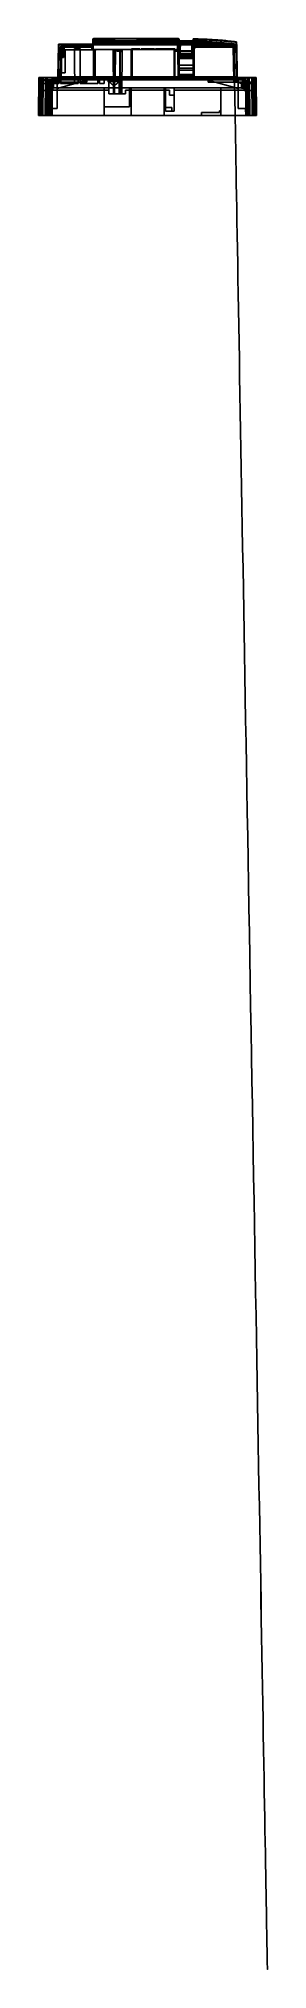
# Model space of a CAD drawing. Header units: millimetres. Extents: x -131 to 262, y -2989 to 324.
import ezdxf

# ---------------------------------------------------------------- set-up
doc = ezdxf.new("R2010")
doc.units = ezdxf.units.MM
doc.layers.add('MAIN-1', color=7, linetype='Continuous')
doc.layers.add('MAIN-2', color=7, linetype='Continuous')

msp = doc.modelspace()

# ---------------------------------------------------------------- linework, layer by layer
at = {"layer": 'MAIN-1'}
for p, q in [((-97, 313.3), (-98, 258.1)), ((-96, 313.3), (-97, 258.1)), ((-96, 313.3), (-96, 314.3)), ((-96, 313.3), (-91.2, 313.3)), ((-93.1, 309.3), (-93.4, 291.5)), ((-93, 310.3), (-93.1, 309.3)), ((-93.1, 309.3), (-93.1, 309.3)), ((-91.9, 309.3), (-93.1, 309.3)), ((-93, 310.3), (-93, 309.5)), ((-93, 302.5), (-93, 291.5)), ((-93, 302.5), (-92.3, 302.5)), ((-92.3, 302.5), (-92.3, 291.5)), ((-92.3, 302.5), (-92.2, 302.5)), ((-92.2, 291.5), (-92.2, 302.5)), ((-92.2, 302.5), (-90.4, 302.5)), ((-91.9, 310.3), (-92.1, 310.3)), ((-91.9, 310.3), (-89.8, 310.3)), ((-91.9, 310.3), (-91.9, 309.3)), ((-91.9, 309.3), (-91.9, 302.5)), ((-91.9, 309.3), (-90.5, 309.3)), ((-91.2, 314.3), (-91.2, 310.3)), ((-90.9, 314.3), (-89.9, 313.3)), ((-90.5, 302.5), (-90.5, 309.3)), ((-90.5, 309.3), (-88.9, 309.3)), ((-90.4, 302.5), (-90.4, 291.5)), ((-90.4, 302.5), (-90.2, 302.5)), ((-90.2, 302.5), (-90.2, 291.5)), ((-89.9, 313.3), (-89.6, 313.3)), ((-89.9, 313.3), (-89.9, 310.3)), ((-88.2, 310.3), (-89.8, 310.3)), ((-89.6, 313.3), (-88.9, 313.3)), ((-88.9, 313.3), (-88.9, 314.3)), ((-88.9, 313.3), (-80.9, 313.3)), ((-88.9, 310.3), (-88.9, 313.3)), ((-88.9, 309.3), (-88.9, 291.5)), ((-88.9, 309.3), (-88.3, 309.3)), ((-88.3, 309.3), (-38.9, 309.3)), ((-88.3, 291.5), (-88.3, 309.3)), ((-88.2, 310.3), (-87.3, 310.3)), ((-38.9, 310.3), (-87.3, 310.3)), ((-80.9, 313.3), (-79.9, 313.3)), ((-80.9, 313.3), (-80.9, 312.8)), ((-80.4, 310.3), (-80.9, 312.8)), ((-80.4, 312.8), (-80.9, 312.8)), ((-79.9, 312.8), (-80.4, 312.8)), ((-79.9, 312.8), (-80.4, 310.3)), ((-79.9, 312.8), (-79.9, 313.3)), ((-79.9, 313.3), (-48.9, 313.3)), ((-69.3, 306.9), (-64.4, 306.9)), ((-64.4, 306.9), (-59.5, 306.9)), ((-48.9, 313.3), (-47.9, 313.3)), ((-48.9, 313.3), (-48.9, 312.8)), ((-48.4, 310.3), (-48.9, 312.8)), ((-48.4, 312.8), (-48.9, 312.8)), ((-47.9, 312.8), (-48.4, 312.8)), ((-47.9, 312.8), (-48.4, 310.3)), ((-47.9, 312.8), (-47.9, 313.3)), ((-47.9, 313.3), (-39.9, 313.3)), ((-39.9, 314.3), (-39.9, 313.3)), ((-39.9, 313.3), (-39.2, 313.3)), ((-39.9, 313.3), (-39.9, 310.3)), ((-38.9, 313.3), (-39.2, 313.3)), ((-38.9, 314.3), (-38.9, 314.2)), ((-38.9, 314.2), (-38.9, 314.1)), ((-38.9, 314.1), (-38.9, 314)), ((-38.9, 314), (-38.9, 313.9)), ((-38.9, 313.9), (-38.9, 313.8)), ((-38.9, 313.8), (-38.9, 313.7)), ((-38.9, 313.7), (-38.9, 313.6)), ((-38.9, 313.6), (-38.9, 313.6)), ((-38.9, 313.6), (-38.9, 313.5)), ((-38.9, 313.5), (-38.9, 313.5)), ((-38.9, 313.5), (-38.9, 313.4)), ((-38.9, 313.4), (-38.9, 313.4)), ((-38.9, 313.4), (-38.9, 313.4)), ((-38.9, 313.4), (-38.9, 313.3)), ((-38.9, 313.3), (-38.9, 313.3)), ((-38.9, 313.3), (-38.9, 313.3)), ((-38.9, 310.3), (-38.9, 313.3)), ((-38.9, 309.3), (-38.9, 310.3)), ((-38.9, 309.3), (-38.9, 305.3)), ((-36.4, 305.3), (-38.9, 305.3)), ((-37.9, 321.5), (-37.9, 321.6)), ((-37.9, 321.4), (-37.9, 321.5)), ((-37.9, 321.5), (-37.9, 321.5)), ((-37.9, 321.5), (-37.9, 321.5)), ((-37.9, 321.5), (-37.9, 321.5)), ((-37.9, 321.5), (-37.9, 321.5)), ((-37.9, 321.5), (-37.9, 321.5)), ((-37.9, 321.3), (-37.9, 321.4)), ((-37.9, 321.4), (-37.9, 321.4)), ((-37.8, 321.3), (-37.9, 321.3)), ((-37.9, 321.3), (-37.9, 321.3)), ((-37.8, 322.5), (-37.8, 322.6)), ((-37.8, 322.6), (-37.8, 322.6)), ((-37.8, 322.6), (-37.8, 322.6)), ((-37.8, 322.6), (-37.8, 322.6)), ((-37.7, 322.5), (-37.8, 322.5)), ((-37.8, 322.5), (-37.8, 322.5)), ((-37.8, 322.5), (-37.8, 322.5)), ((-37.8, 321.8), (-37.8, 321.8)), ((-37.8, 321.8), (-37.8, 321.8)), ((-37.8, 321.8), (-37.8, 321.8)), ((-37.8, 321.8), (-37.8, 321.8)), ((-37.8, 321.8), (-37.8, 321.8)), ((-37.8, 321.8), (-37.8, 321.8)), ((-37.8, 321.8), (-37.8, 321.7)), ((-37.8, 321.7), (-37.8, 321.7)), ((-37.8, 321.7), (-37.7, 321.7)), ((-37.7, 321.4), (-37.8, 321.4)), ((-37.8, 321.4), (-37.8, 321.4)), ((-37.8, 321.4), (-37.8, 321.4)), ((-37.8, 321.4), (-37.8, 321.3)), ((-37.8, 321.2), (-37.8, 321.3)), ((-37.8, 321.3), (-37.8, 321.3)), ((-37.8, 321.3), (-37.8, 321.3)), ((-37.8, 321.3), (-37.8, 321.3)), ((-37.8, 321.3), (-37.8, 321.3)), ((-37.8, 321.3), (-37.8, 321.2)), ((-37.8, 321), (-37.8, 321.2)), ((-37.8, 321.2), (-37.8, 321.2)), ((-37.8, 321.2), (-37.8, 321.2)), ((-37.8, 321.2), (-37.8, 321.2)), ((-37.8, 321.2), (-37.8, 321.2)), ((-37.7, 320.7), (-37.8, 321)), ((-37.6, 322.4), (-37.7, 322.5)), ((-37.7, 321.7), (-37.7, 321.6)), ((-37.7, 321.6), (-37.6, 321.6)), ((-37.6, 321.5), (-37.7, 321.5)), ((-37.7, 321.5), (-37.7, 321.5)), ((-37.7, 321.5), (-37.7, 321.4)), ((-37.7, 321.4), (-37.7, 321.4)), ((-37.7, 321.4), (-37.7, 321.4)), ((-37.6, 320.5), (-37.7, 320.7)), ((-37.5, 323.3), (-37.6, 323.3)), ((-37.5, 322.4), (-37.6, 322.4)), ((-37.6, 321.6), (-37.5, 321.5)), ((-37.5, 321.5), (-37.6, 321.5)), ((-37.6, 321.5), (-37.6, 321.5)), ((-37.6, 321.5), (-37.6, 321.5)), ((-37.6, 321.5), (-37.6, 321.5)), ((-37.6, 321.5), (-37.6, 321.5)), ((-37.5, 320.2), (-37.6, 320.5)), ((-37.4, 323.4), (-37.5, 323.4)), ((-37.5, 323.4), (-37.5, 323.3)), ((-37.5, 323.3), (-37.5, 323.3)), ((-37.5, 323.3), (-37.5, 323.3)), ((-37.3, 322.3), (-37.5, 322.4)), ((-37.5, 321.5), (-37.3, 321.5)), ((-37.5, 321.5), (-37.3, 321.4)), ((-37.5, 321.5), (-37.5, 321.5)), ((-37.5, 321.5), (-37.5, 321.5)), ((-37.5, 321.5), (-37.5, 321.5)), ((-37.5, 321.5), (-37.5, 321.5)), ((-37.4, 320), (-37.5, 320.2)), ((-37.5, 314.3), (-37.5, 305.3)), ((-37.5, 313.3), (-35.3, 313.3)), ((-37.3, 323.5), (-37.4, 323.4)), ((-37.4, 323.4), (-37.4, 323.4)), ((-37.3, 319.7), (-37.4, 320)), ((-37.2, 323.5), (-37.3, 323.5)), ((-37.3, 323.5), (-37.3, 323.5)), ((-37.1, 322.2), (-37.3, 322.3)), ((-37.3, 321.5), (-37.1, 321.4)), ((-37.3, 321.4), (-37.2, 321.3)), ((-37.2, 319.5), (-37.3, 319.7)), ((-37.1, 323.6), (-37.2, 323.5)), ((-37.2, 323.5), (-37.2, 323.5)), ((-37.2, 321.3), (-37.1, 321.2)), ((-37, 319.2), (-37.2, 319.5)), ((-37, 323.6), (-37.1, 323.6)), ((-36.9, 322.1), (-37.1, 322.2)), ((-37.1, 321.4), (-36.9, 321.3)), ((-37.1, 321.2), (-36.9, 321.1)), ((-36.9, 323.6), (-37, 323.6)), ((-37, 323.6), (-37, 323.6)), ((-36.9, 318.9), (-37, 319.2)), ((-36.8, 323.6), (-36.9, 323.6)), ((-36.9, 323.6), (-36.9, 323.6)), ((-36.6, 322), (-36.9, 322.1)), ((-36.9, 321.3), (-36.7, 321.3)), ((-36.9, 321.1), (-36.8, 321)), ((-36.8, 318.6), (-36.9, 318.9)), ((-36.7, 323.7), (-36.8, 323.6)), ((-36.8, 323.6), (-36.8, 323.6)), ((-36.8, 323.6), (-36.8, 323.6)), ((-36.8, 323.6), (-36.8, 323.6)), ((-36.8, 323.6), (-36.8, 323.6)), ((-36.8, 323.6), (-36.8, 323.5)), ((-36.8, 323.5), (-36.7, 323.5)), ((-36.8, 321), (-36.6, 320.8)), ((-36.7, 318.3), (-36.8, 318.6)), ((-36.7, 323.7), (-36.7, 323.7)), ((-36.7, 323.7), (-36.7, 323.7)), ((-36.6, 323.7), (-36.7, 323.7)), ((-36.7, 323.7), (-36.7, 323.7)), ((-36.7, 323.5), (-36.6, 323.4)), ((-36.7, 321.3), (-36.5, 321.2)), ((-36.5, 318), (-36.7, 318.3)), ((-36.5, 323.7), (-36.6, 323.7)), ((-36.6, 323.7), (-36.6, 323.7)), ((-36.6, 323.4), (-36.5, 323.3)), ((-36.3, 321.9), (-36.6, 322)), ((-36.6, 320.8), (-36.5, 320.7)), ((-36.4, 323.7), (-36.5, 323.7)), ((-36.5, 323.3), (-36.3, 323.3)), ((-36.5, 321.2), (-36.2, 321.1)), ((-36.5, 320.7), (-36.3, 320.5)), ((-36.4, 317.7), (-36.5, 318)), ((-36.3, 323.7), (-36.4, 323.7)), ((-36.4, 317.4), (-36.4, 317.7)), ((-36.3, 317.1), (-36.4, 317.4)), ((-33.6, 305.3), (-36.4, 305.3)), ((-36.4, 305.3), (-36.4, 253.1)), ((-36.3, 323.3), (-36.1, 323.2)), ((-35.9, 321.8), (-36.3, 321.9)), ((-36.3, 320.5), (-36.2, 320.4)), ((-36.3, 316.8), (-36.3, 317.1)), ((-36.2, 316.4), (-36.3, 316.8)), ((-36.2, 316.4), (-36.3, 314.3)), ((-36.2, 315.9), (-36.3, 315.9)), ((-36.2, 314.2), (-36.3, 314.3)), ((-36.3, 314.3), (-36.3, 314.3)), ((-36.3, 314.3), (-36.3, 314.3)), ((-36.3, 314.3), (-36.3, 314.3)), ((-36.3, 314.3), (-36.3, 314.3)), ((-36.3, 314.3), (-36.3, 314.3)), ((-36.3, 314.3), (-36.3, 314.3)), ((-36.3, 314.3), (-36.3, 314.3)), ((-36.3, 314.3), (-36.3, 314.3)), ((-36.3, 314.3), (-36.3, 314.3)), ((-36.3, 314.3), (-36.3, 314.3)), ((-36.3, 314.3), (-36.3, 314.3)), ((-36.3, 314.3), (-36.3, 314.3)), ((-36.3, 314.3), (-36.3, 314.3)), ((-36.2, 321.1), (-35.9, 321)), ((-36.2, 320.4), (-36, 320.2)), ((-36.2, 316.4), (-36.1, 316.5)), ((-36.2, 316.3), (-36.2, 316.4)), ((-36.2, 316.2), (-36.2, 316.3)), ((-36.2, 316.3), (-36.2, 316.3)), ((-36.2, 316.2), (-36.2, 316.2)), ((-36.2, 316.2), (-36.2, 316.2)), ((-36.2, 316.2), (-36.2, 316.2)), ((-36.2, 316.2), (-36.2, 316.2)), ((-36.2, 316.2), (-36.2, 316.2)), ((-36.1, 316), (-36.2, 316)), ((-36.2, 316), (-36.2, 316)), ((-36.2, 316), (-36.2, 316)), ((-36.2, 316), (-36.2, 316)), ((-36.2, 316), (-36.2, 316)), ((-36.1, 315.9), (-36.2, 315.9)), ((-36.2, 315.9), (-36.2, 315.9)), ((-36.2, 315.9), (-36.2, 315.9)), ((-36.2, 315.9), (-36.2, 315.9)), ((-36.2, 315.9), (-36.2, 315.9)), ((-36.2, 314.1), (-36.2, 314.2)), ((-36.2, 314.2), (-36.2, 314.2)), ((-36.2, 314.2), (-36.2, 314.2)), ((-36.1, 314.1), (-36.2, 314.1)), ((-36.1, 323.2), (-35.9, 323.1)), ((-36.1, 316.5), (-36.1, 316.6)), ((-36.1, 316.6), (-36, 316.6)), ((-36, 316), (-36.1, 316)), ((-36.1, 316), (-36.1, 316)), ((-36.1, 316), (-36.1, 316)), ((-36.1, 316), (-36.1, 316)), ((-36, 315.9), (-36.1, 315.9)), ((-36.1, 315.9), (-36.1, 315.9)), ((-36.1, 315.9), (-36.1, 315.9)), ((-36, 314), (-36.1, 314.1)), ((-36.1, 314.1), (-36.1, 314.1)), ((-36, 320.2), (-35.9, 320)), ((-36, 316.6), (-36, 316.7)), ((-36, 316.7), (-35.9, 316.7)), ((-35.9, 316), (-36, 316)), ((-36, 316), (-36, 316)), ((-35.9, 315.9), (-36, 315.9)), ((-36, 315.9), (-36, 315.9)), ((-36, 315.9), (-36, 315.9)), ((-35.9, 313.9), (-36, 314)), ((-36, 314), (-36, 314)), ((-36, 314), (-36, 314)), ((-35.9, 323.1), (-35.6, 323)), ((-35.6, 321.7), (-35.9, 321.8)), ((-35.9, 321), (-35.6, 320.9)), ((-35.9, 320), (-35.7, 319.8)), ((-35.9, 316.7), (-35.8, 316.8)), ((-35.8, 316), (-35.9, 316)), ((-35.9, 316), (-35.9, 316)), ((-35.9, 316), (-35.9, 316)), ((-35.8, 315.9), (-35.9, 315.9)), ((-35.9, 315.9), (-35.9, 315.9)), ((-35.9, 315.9), (-35.9, 315.9)), ((-35.9, 313.8), (-35.9, 313.9)), ((-35.8, 313.8), (-35.9, 313.8)), ((-35.8, 316.8), (-35.7, 316.8)), ((-35.7, 316), (-35.8, 316)), ((-35.8, 316), (-35.8, 316)), ((-35.7, 315.9), (-35.8, 315.9)), ((-35.8, 315.9), (-35.8, 315.9)), ((-35.7, 313.7), (-35.8, 313.8)), ((-35.7, 319.8), (-35.6, 319.6)), ((-35.7, 316.8), (-35.7, 316.9)), ((-35.7, 316.9), (-35.6, 316.9)), ((-35.6, 315.9), (-35.7, 316)), ((-35.7, 316), (-35.7, 316)), ((-35.6, 315.9), (-35.7, 315.9)), ((-35.7, 315.9), (-35.7, 315.9)), ((-35.7, 315.9), (-35.7, 315.9)), ((-35.6, 313.6), (-35.7, 313.7)), ((-35.7, 313.7), (-35.7, 313.7)), ((-35.6, 323), (-35.3, 322.9)), ((-35.2, 321.6), (-35.6, 321.7)), ((-35.6, 320.9), (-35.3, 320.8)), ((-35.6, 319.6), (-35.5, 319.4)), ((-35.6, 316.9), (-35.5, 316.9)), ((-35.5, 315.9), (-35.6, 315.9)), ((-35.6, 315.9), (-35.6, 315.9)), ((-35.5, 315.9), (-35.6, 315.9)), ((-35.6, 315.9), (-35.6, 315.9)), ((-35.6, 313.5), (-35.6, 313.6)), ((-35.5, 313.5), (-35.6, 313.5)), ((-35.5, 319.4), (-35.4, 319.2)), ((-35.5, 316.9), (-35.4, 317)), ((-35.4, 315.9), (-35.5, 315.9)), ((-35.5, 315.9), (-35.5, 315.9)), ((-35.4, 315.9), (-35.5, 315.9)), ((-35.5, 315.9), (-35.5, 315.9)), ((-35.4, 313.4), (-35.5, 313.5)), ((-35.4, 319.2), (-35.3, 318.9)), ((-35.4, 317), (-35.3, 317)), ((-35.3, 315.9), (-35.4, 315.9)), ((-35.4, 315.9), (-35.4, 315.9)), ((-35.4, 315.9), (-35.4, 315.9)), ((-35.3, 315.9), (-35.4, 315.9)), ((-35.4, 315.9), (-35.4, 315.9)), ((-35.3, 313.3), (-35.4, 313.4)), ((-35.3, 322.9), (-35, 322.8)), ((-35.3, 320.8), (-35, 320.7)), ((-35.3, 318.9), (-35.2, 318.7)), ((-35.3, 317), (-35.3, 317)), ((-35.3, 317), (-35.2, 317)), ((-35.3, 316.6), (-35.3, 316.7)), ((-35.3, 316.7), (-35.2, 316.7)), ((-35.3, 316.5), (-35.3, 316.6)), ((-35.3, 316.6), (-35.3, 316.6)), ((-35.3, 316.4), (-35.3, 316.5)), ((-35.3, 316.5), (-35.3, 316.5)), ((-35.3, 316.3), (-35.3, 316.4)), ((-35.3, 316.2), (-35.3, 316.3)), ((-35.3, 316.3), (-35.3, 316.3)), ((-35.3, 316.1), (-35.3, 316.2)), ((-35.3, 316), (-35.3, 316.1)), ((-35.3, 315.9), (-35.3, 316)), ((-35.3, 316), (-35.3, 316)), ((-35.2, 315.9), (-35.3, 315.9)), ((-35.3, 313.3), (-35.3, 315.9)), ((-34.8, 321.5), (-35.2, 321.6)), ((-35.2, 318.7), (-35.1, 318.4)), ((-35.1, 317.3), (-35.2, 317)), ((-35.2, 316.9), (-35.2, 317)), ((-35.2, 317), (-35.2, 317)), ((-35.2, 317), (-35.2, 317)), ((-35.2, 317), (-35.2, 317)), ((-35.2, 317), (-35.2, 317)), ((-35.2, 317), (-35.2, 317)), ((-35.2, 317), (-35.1, 317)), ((-35.2, 316.8), (-35.2, 316.9)), ((-35.2, 316.9), (-35.2, 316.9)), ((-35.2, 316.9), (-35.2, 316.9)), ((-35.2, 316.9), (-35.2, 316.9)), ((-35.2, 316.9), (-35.2, 316.9)), ((-35.2, 316.7), (-35.2, 316.8)), ((-35.2, 316.8), (-35.2, 316.8)), ((-35.2, 316.8), (-35.2, 316.8)), ((-35.1, 315.9), (-35.2, 315.9)), ((-35.2, 315.9), (-35.2, 315.9)), ((-35.1, 318.4), (-35.1, 318.2)), ((-35.1, 318.2), (-35.1, 317.9)), ((-35.1, 317.9), (-35.1, 317.6)), ((-35.1, 317.6), (-35.1, 317.3)), ((-35.1, 317), (-35.1, 317)), ((-35.1, 317), (-35.1, 317)), ((-35.1, 317), (-35, 317)), ((-35, 315.9), (-35.1, 315.9)), ((-35.1, 315.9), (-35.1, 315.9)), ((-35, 322.8), (-34.7, 322.7)), ((-35, 320.7), (-34.6, 320.6)), ((-35, 314.3), (-34.9, 319.6)), ((-35, 317), (-35, 317)), ((-35, 317), (-34.9, 317)), ((-34.9, 316.9), (-35, 316.5)), ((-34.9, 316.6), (-35, 315.8)), ((-35, 316.5), (-35, 316.1)), ((-35, 316.1), (-35, 315.6)), ((-35, 315.9), (-35, 315.9)), ((-35, 315.8), (-35, 315.1)), ((-35, 315.6), (-35, 315.2)), ((-35, 315.2), (-35, 314.8)), ((-35, 315.1), (-35, 314.3)), ((-35, 314.8), (-35, 314.3)), ((-35, 314.3), (-34.7, 314.3)), ((-35, 314.3), (-35, 314.3)), ((-35, 314.3), (-35, 314.3)), ((-35, 314.3), (-35, 314.3)), ((-35, 314.3), (-35, 314.3)), ((-35, 314.3), (-35, 314.3)), ((-35, 314.3), (-35, 314.3)), ((-35, 314.3), (-35, 314.3)), ((-34.9, 319.6), (-34.8, 319.6)), ((-34.9, 319.6), (-34.9, 319.6)), ((-34.9, 319.6), (-34.9, 318.8)), ((-34.9, 319.5), (-34.9, 319.6)), ((-34.9, 319.6), (-34.9, 319.6)), ((-34.9, 319.5), (-34.9, 319.5)), ((-34.9, 319.5), (-34.9, 319.5)), ((-34.9, 319.5), (-34.9, 319.5)), ((-34.9, 319.5), (-34.9, 319.5)), ((-34.9, 319.5), (-34.9, 319.1)), ((-34.9, 319.1), (-34.9, 318.7)), ((-34.9, 318.8), (-34.9, 318.1)), ((-34.9, 318.7), (-34.9, 318.2)), ((-34.9, 318.2), (-34.9, 317.8)), ((-34.9, 318.1), (-34.9, 317.3)), ((-34.9, 317.8), (-34.9, 317.4)), ((-34.9, 317.4), (-34.9, 316.9)), ((-34.9, 317.3), (-34.9, 316.6)), ((-34.4, 321.3), (-34.8, 321.5)), ((-34.8, 319.6), (-34.8, 319.7)), ((-34.8, 319.7), (-34.7, 319.7)), ((-34.8, 319.6), (-34.8, 319.6)), ((-34.7, 322.7), (-34.3, 322.6)), ((-34.7, 319.7), (-34.7, 319.7)), ((-34.7, 319.7), (-34.6, 319.7)), ((-34.6, 315.1), (-34.7, 314.3)), ((-34.7, 314.3), (-34.6, 314.3)), ((-34.6, 320.6), (-34.3, 320.5)), ((-34.6, 319.7), (-34.6, 319.7)), ((-34.6, 319.7), (-34.6, 318.9)), ((-34.6, 314.3), (-34.5, 319.7)), ((-34.6, 318.9), (-34.6, 318.2)), ((-34.6, 318.2), (-34.6, 317.4)), ((-34.6, 317.4), (-34.6, 316.6)), ((-34.6, 316.6), (-34.6, 315.9)), ((-34.6, 315.9), (-34.6, 315.1)), ((-34.6, 314.3), (-34.5, 314.3)), ((-34.5, 319.7), (-34.5, 319.7)), ((-34.5, 319.7), (-34.5, 319.7)), ((-34.5, 319.7), (-34.4, 319.7)), ((-34.5, 314.3), (-34.4, 314.3)), ((-34, 321.2), (-34.4, 321.3)), ((-34.4, 319.7), (-34.4, 319.7)), ((-34.4, 319.7), (-34.4, 319.7)), ((-34.4, 319.7), (-34.4, 319.7)), ((-34.4, 319.7), (-34.4, 319.7)), ((-34.3, 319.7), (-34.4, 319.7)), ((-28.4, 319.7), (-34.4, 319.7)), ((-34.4, 314.3), (-34.2, 314.3)), ((-34.3, 322.6), (-33.9, 322.5)), ((-34.3, 320.5), (-33.9, 320.4)), ((-34.2, 319.7), (-34.3, 319.7)), ((-34.1, 319.7), (-34.2, 319.7)), ((-34.2, 314.3), (-34.1, 314.3)), ((-34, 319.7), (-34.1, 319.7)), ((-34.1, 314.3), (-33.9, 314.3)), ((-33.5, 321.1), (-34, 321.2)), ((-33.9, 319.7), (-34, 319.7)), ((-33.9, 322.5), (-33.5, 322.4)), ((-33.9, 320.4), (-33.5, 320.3)), ((-33.8, 319.7), (-33.9, 319.7)), ((-33.9, 314.3), (-33.8, 314.3)), ((-33.6, 319.7), (-33.8, 319.7)), ((-33.8, 314.3), (-33.6, 314.3)), ((-33.5, 319.6), (-33.6, 319.7)), ((-33.6, 314.3), (-33.4, 314.3)), ((-33.6, 305.3), (3.6, 305.3)), ((-33.6, 253.1), (-33.6, 305.3)), ((-33.5, 322.4), (-33.1, 322.2)), ((-33.1, 320.9), (-33.5, 321.1)), ((-33.5, 320.3), (-33.1, 320.1)), ((-33.3, 319.6), (-33.5, 319.6)), ((-33.4, 314.3), (-33.2, 314.3)), ((-33.1, 319.6), (-33.3, 319.6)), ((-33.2, 314.3), (-33, 314.3)), ((-33.1, 322.2), (-32.7, 322.1)), ((-32.6, 320.8), (-33.1, 320.9)), ((-33.1, 320.1), (-32.7, 320)), ((-33, 319.6), (-33.1, 319.6)), ((-32.8, 319.5), (-33, 319.6)), ((-33, 314.3), (-32.7, 314.3)), ((-32.6, 319.5), (-32.8, 319.5)), ((-32.7, 322.1), (-32.2, 322)), ((-32.7, 320), (-32.2, 319.9)), ((-32.7, 314.3), (-32.4, 314.3)), ((-32.1, 320.6), (-32.6, 320.8)), ((-32.3, 319.5), (-32.6, 319.5)), ((-32.4, 314.3), (-32.2, 314.3)), ((-32.1, 319.4), (-32.3, 319.5)), ((-32.2, 322), (-31.7, 321.8)), ((-32.2, 319.9), (-31.8, 319.7)), ((-32.2, 314.3), (-31.8, 314.3)), ((-31.5, 320.4), (-32.1, 320.6)), ((-31.8, 319.4), (-32.1, 319.4)), ((-31.6, 319.4), (-31.8, 319.4)), ((-31.8, 314.3), (-31.5, 314.3)), ((-31.7, 321.8), (-31.3, 321.7)), ((-31.3, 319.3), (-31.6, 319.4)), ((-31, 320.3), (-31.5, 320.4)), ((-31.5, 314.3), (-31.2, 314.3)), ((-31.3, 321.7), (-30.8, 321.5)), ((-31, 319.3), (-31.3, 319.3)), ((-31.2, 314.3), (-30.8, 314.3)), ((-30.4, 320.1), (-31, 320.3)), ((-30.6, 319.2), (-31, 319.3)), ((-30.8, 321.5), (-30.2, 321.3)), ((-30.8, 314.3), (-30.4, 314.3)), ((-30.3, 319.2), (-30.6, 319.2)), ((-29.8, 319.9), (-30.4, 320.1)), ((-30.4, 314.3), (-30, 314.3)), ((-29.9, 319.1), (-30.3, 319.2)), ((-30.2, 321.3), (-29.7, 321.2)), ((-30, 314.3), (-29.6, 314.3)), ((-29.5, 319.1), (-29.9, 319.1)), ((-29.2, 319.7), (-29.8, 319.9)), ((-29.7, 321.2), (-29.1, 321)), ((-29.6, 314.3), (-29.1, 314.3)), ((-29.1, 319), (-29.5, 319.1)), ((-29.1, 321), (-28.5, 320.8)), ((-28.6, 318.9), (-29.1, 319)), ((-29.1, 314.3), (-28.7, 314.3)), ((-28.7, 314.3), (-28.2, 314.3)), ((-28.2, 318.9), (-28.6, 318.9)), ((-28.5, 320.8), (-27.9, 320.6)), ((-28.4, 319.7), (-28.4, 319.3)), ((-28.3, 319.5), (-28.4, 319.5)), ((-28, 319.3), (-28.4, 319.3)), ((-28.3, 319.4), (-28.3, 319.5)), ((-28.2, 319.4), (-28.3, 319.4)), ((-28.1, 319.4), (-28.2, 319.4)), ((-27.7, 318.8), (-28.2, 318.9)), ((-28.2, 314.3), (-27.6, 314.3)), ((-28, 319.4), (-28.1, 319.4)), ((-28.1, 319.4), (-28.1, 319.4)), ((-28, 320.3), (-28, 319.1)), ((-28, 320.3), (-12, 320.3)), ((-12, 319.1), (-28, 319.1)), ((-27.2, 318.8), (-27.7, 318.8)), ((-27.6, 314.3), (-27.1, 314.3)), ((-12.8, 320.8), (-27.5, 320.8)), ((-26.6, 318.7), (-27.2, 318.8)), ((-27.1, 314.3), (-26.5, 314.3)), ((-26.1, 318.6), (-26.6, 318.7)), ((-26.5, 314.3), (-25.9, 314.3)), ((-25.5, 318.5), (-26.1, 318.6)), ((-25.9, 314.3), (-25.3, 314.3)), ((-25.5, 320.8), (-24.8, 321.2)), ((-24.9, 318.5), (-25.5, 318.5)), ((-25.3, 314.3), (-24.7, 314.3)), ((-24.2, 318.4), (-24.9, 318.5)), ((-23.5, 320.8), (-24.8, 321.2)), ((-24.7, 314.3), (-24.1, 314.3)), ((-23.6, 318.3), (-24.2, 318.4)), ((-24.1, 314.3), (-23.4, 314.3)), ((-22.9, 318.3), (-23.6, 318.3)), ((-23.4, 314.3), (-22.8, 314.3)), ((-22.3, 318.2), (-22.9, 318.3)), ((-22.8, 314.3), (-22.1, 314.3)), ((-21.6, 318.1), (-22.3, 318.2)), ((-22.1, 314.3), (-21.4, 314.3)), ((-21, 318.1), (-21.6, 318.1)), ((-21.4, 314.3), (-20.7, 314.3)), ((-20.3, 318), (-21, 318.1)), ((-20.7, 314.3), (-20, 314.3)), ((-19.6, 317.9), (-20.3, 318)), ((-20, 314.3), (-19.3, 314.3)), ((-19, 317.9), (-19.6, 317.9)), ((-19.3, 314.3), (-18.5, 314.3)), ((-18.3, 317.8), (-19, 317.9)), ((-18.5, 314.3), (-17.8, 314.3)), ((-17.6, 317.8), (-18.3, 317.8)), ((-17.8, 314.3), (-17, 314.3)), ((-17, 317.7), (-17.6, 317.8)), ((-16.3, 317.7), (-17, 317.7)), ((-17, 314.3), (-16.2, 314.3)), ((-15.6, 317.6), (-16.3, 317.7)), ((-16.2, 314.3), (-15.4, 314.3)), ((-15, 317.6), (-15.6, 317.6)), ((-15.4, 314.3), (-14.6, 314.3)), ((-14.3, 317.5), (-15, 317.6)), ((-14.6, 314.3), (-13.7, 314.3)), ((-13.6, 317.5), (-14.3, 317.5)), ((-13.7, 314.3), (-12.8, 314.3)), ((-12.8, 317.4), (-13.6, 317.5)), ((-12.1, 317.4), (-12.8, 317.4)), ((-12.8, 314.3), (-11.8, 314.3)), ((-11.3, 317.3), (-12.1, 317.4)), ((-12, 320.3), (-12, 319.1)), ((-11.8, 314.3), (-10.9, 314.3)), ((-10.5, 317.3), (-11.3, 317.3)), ((-10.9, 314.3), (-9.9, 314.3)), ((-9.7, 317.3), (-10.5, 317.3)), ((-9.9, 314.3), (-8.8, 314.3)), ((-8.9, 317.2), (-9.7, 317.3)), ((-8, 317.2), (-8.9, 317.2)), ((-8.8, 314.3), (-7.7, 314.3)), ((-7.1, 317.1), (-8, 317.2)), ((-7.7, 314.3), (-6.6, 314.3)), ((-6.2, 317.1), (-7.1, 317.1)), ((-6.6, 314.3), (-5.5, 314.3)), ((-5.3, 317.1), (-6.2, 317.1)), ((-5.5, 314.3), (-4.3, 314.3)), ((-4.3, 317), (-5.3, 317.1)), ((-3.2, 317), (-4.3, 317)), ((-4.3, 314.3), (-3.1, 314.3)), ((-2.1, 316.9), (-3.2, 317)), ((-3.1, 314.3), (-1.9, 314.3)), ((-0.9, 316.9), (-2.1, 316.9)), ((-1.9, 314.3), (-0.7, 314.3)), ((0.4, 316.9), (-0.9, 316.9)), ((-0.7, 314.3), (0.6, 314.3)), ((1.7, 316.8), (0.4, 316.9)), ((0.6, 314.3), (1.9, 314.3)), ((3.1, 316.8), (1.7, 316.8)), ((1.9, 314.3), (3.2, 314.3)), ((2.8, 318.8), (47.4, 318.8)), ((4.6, 316.8), (3.1, 316.8)), ((3.2, 314.3), (4.6, 314.3)), ((7.6, 305.3), (3.6, 305.3)), ((3.6, 305.3), (3.6, 302.3)), ((3.6, 302.3), (10.6, 302.3)), ((6.2, 316.7), (4.6, 316.8)), ((4.6, 314.3), (6, 314.3)), ((6, 314.3), (7.3, 314.3)), ((7.8, 316.7), (6.2, 316.7)), ((7.3, 314.3), (8.7, 314.3)), ((10.6, 305.3), (7.6, 305.3)), ((7.6, 305.3), (7.6, 302.3)), ((9.4, 316.7), (7.8, 316.7)), ((8.7, 314.3), (10.1, 314.3)), ((11.1, 316.7), (9.4, 316.7)), ((10.1, 314.3), (11.5, 314.3)), ((10.6, 305.3), (101.6, 305.3)), ((10.6, 302.3), (10.6, 305.3)), ((12.7, 316.7), (11.1, 316.7)), ((11.5, 314.3), (13, 314.3)), ((14.4, 316.7), (12.7, 316.7)), ((13, 314.3), (14.4, 314.3)), ((16, 316.7), (14.4, 316.7)), ((14.4, 314.3), (15.8, 314.3)), ((15.8, 314.3), (17.2, 314.3)), ((17.7, 316.7), (16, 316.7)), ((17.2, 314.3), (18.7, 314.3)), ((19.4, 316.7), (17.7, 316.7)), ((18.7, 314.3), (20.1, 314.3)), ((21.1, 316.7), (19.4, 316.7)), ((20.1, 314.3), (21.5, 314.3)), ((22.7, 316.7), (21.1, 316.7)), ((21.5, 314.3), (23, 314.3)), ((24.4, 316.7), (22.7, 316.7)), ((23, 314.3), (24.4, 314.3)), ((26.1, 316.7), (24.4, 316.7)), ((24.4, 314.3), (25.8, 314.3)), ((25.8, 314.3), (27.3, 314.3)), ((27.7, 316.7), (26.1, 316.7)), ((27.3, 314.3), (28.7, 314.3)), ((29.4, 316.8), (27.7, 316.7)), ((28.5, 306.3), (28.5, 306.4)), ((28.5, 306.4), (36.1, 306.4)), ((28.5, 306.1), (28.5, 306.3)), ((28.5, 305.9), (28.5, 306.1)), ((28.5, 305.8), (28.5, 305.9)), ((28.5, 305.6), (28.5, 305.8)), ((28.5, 305.5), (28.5, 305.6)), ((28.5, 305.3), (28.5, 305.5)), ((28.7, 314.3), (30.1, 314.3)), ((31, 316.8), (29.4, 316.8)), ((30.1, 314.3), (31.6, 314.3)), ((32.6, 316.8), (31, 316.8)), ((31.6, 314.3), (33, 314.3)), ((34.2, 316.8), (32.6, 316.8)), ((33, 314.3), (34.4, 314.3)), ((35.8, 316.9), (34.2, 316.8)), ((34.4, 314.3), (35.8, 314.3)), ((37.5, 316.9), (35.8, 316.9)), ((35.8, 314.3), (37.3, 314.3)), ((36.1, 305.3), (36.1, 306.4)), ((36.1, 306.4), (36.6, 306.4)), ((36.6, 306.4), (36.6, 305.3)), ((36.6, 306.4), (38.9, 306.4)), ((37.3, 314.3), (38.7, 314.3)), ((39.1, 316.9), (37.5, 316.9)), ((38.7, 314.3), (40, 314.3)), ((38.9, 306.4), (43, 306.4)), ((38.9, 305.3), (38.9, 306.4)), ((40.7, 316.9), (39.1, 316.9)), ((40, 314.3), (41.4, 314.3)), ((42.3, 317), (40.7, 316.9)), ((41.4, 314.3), (42.8, 314.3)), ((43.9, 317), (42.3, 317)), ((42.8, 314.3), (44.1, 314.3)), ((43, 305.3), (43, 306.4)), ((45.5, 317), (43.9, 317)), ((44.1, 314.3), (45.5, 314.3)), ((45, 306.4), (67.8, 306.4)), ((45, 305.3), (45, 306.4)), ((47.1, 317.1), (45.5, 317)), ((45.5, 314.3), (46.8, 314.3)), ((46.8, 314.3), (48.1, 314.3)), ((48.7, 317.1), (47.1, 317.1)), ((48.1, 314.3), (49.5, 314.3)), ((50.2, 317.2), (48.7, 317.1)), ((49.5, 314.3), (50.8, 314.3)), ((51.8, 317.2), (50.2, 317.2)), ((50.8, 314.3), (52.2, 314.3)), ((53.4, 317.2), (51.8, 317.2)), ((52.2, 314.3), (53.5, 314.3)), ((54.9, 317.3), (53.4, 317.2)), ((53.5, 314.3), (54.9, 314.3)), ((56.4, 317.3), (54.9, 317.3)), ((54.9, 314.3), (56.3, 314.3)), ((56.3, 314.3), (57.6, 314.3)), ((57.9, 317.4), (56.4, 317.3)), ((57.6, 314.3), (59, 314.3)), ((59.4, 317.4), (57.9, 317.4)), ((59, 314.3), (60.4, 314.3)), ((60.9, 317.4), (59.4, 317.4)), ((60.4, 314.3), (61.7, 314.3)), ((62.4, 317.5), (60.9, 317.4)), ((61.7, 314.3), (63.1, 314.3)), ((63.9, 317.5), (62.4, 317.5)), ((63.1, 314.3), (64.5, 314.3)), ((65.3, 317.6), (63.9, 317.5)), ((64.5, 314.3), (65.8, 314.3)), ((66.8, 317.6), (65.3, 317.6)), ((65.8, 314.3), (67.2, 314.3)), ((68.3, 317.6), (66.8, 317.6)), ((67.2, 314.3), (68.6, 314.3)), ((67.8, 305.3), (67.8, 306.4)), ((69.8, 317.7), (68.3, 317.6)), ((68.6, 314.3), (70, 314.3)), ((71.2, 317.7), (69.8, 317.7)), ((69.8, 306.4), (102.9, 306.4)), ((69.8, 305.3), (69.8, 306.4)), ((70, 314.3), (71.4, 314.3)), ((72.7, 317.8), (71.2, 317.7)), ((71.4, 314.3), (72.7, 314.3)), ((74.2, 317.8), (72.7, 317.8)), ((72.7, 314.3), (74.1, 314.3)), ((74.1, 314.3), (75.5, 314.3)), ((75.6, 317.9), (74.2, 317.8)), ((75.5, 314.3), (76.9, 314.3)), ((77.1, 317.9), (75.6, 317.9)), ((76.9, 314.3), (78.2, 314.3)), ((78.6, 317.9), (77.1, 317.9)), ((78.2, 314.3), (79.6, 314.3)), ((80, 318), (78.6, 317.9)), ((79.6, 314.3), (81, 314.3)), ((81.5, 318), (80, 318)), ((81, 314.3), (82.4, 314.3)), ((82.9, 318.1), (81.5, 318)), ((82.4, 314.3), (83.7, 314.3)), ((84.4, 318.1), (82.9, 318.1)), ((83.7, 314.3), (85.1, 314.3)), ((85.8, 318.2), (84.4, 318.1)), ((85.1, 314.3), (86.5, 314.3)), ((87.3, 318.2), (85.8, 318.2)), ((86.5, 314.3), (87.9, 314.3)), ((88.7, 318.2), (87.3, 318.2)), ((87.9, 314.3), (89.2, 314.3)), ((90.1, 318.3), (88.7, 318.2)), ((89.2, 314.3), (90.6, 314.3)), ((91.5, 318.3), (90.1, 318.3)), ((90.6, 314.3), (92, 314.3)), ((93, 318.4), (91.5, 318.3)), ((92, 314.3), (93.3, 314.3)), ((94.4, 318.4), (93, 318.4)), ((93.3, 314.3), (94.7, 314.3)), ((95.8, 318.5), (94.4, 318.4)), ((94.7, 314.3), (96, 314.3)), ((97.2, 318.5), (95.8, 318.5)), ((96, 314.3), (97.4, 314.3)), ((98.5, 318.5), (97.2, 318.5)), ((97.4, 314.3), (98.7, 314.3)), ((99.9, 318.6), (98.5, 318.5)), ((98.7, 314.3), (100, 314.3)), ((101.3, 318.6), (99.9, 318.6)), ((100, 314.3), (101.4, 314.3)), ((100.2, 318.8), (100.2, 318.7)), ((100.2, 318.8), (105.2, 318.8)), ((105.2, 318.7), (100.2, 318.7)), ((100.7, 319.5), (100.7, 319.5)), ((102.6, 318.6), (101.3, 318.6)), ((101.4, 314.3), (102.7, 314.3)), ((104.6, 305.3), (101.6, 305.3)), ((101.6, 305.3), (101.6, 302.3)), ((101.6, 302.3), (108.1, 302.3)), ((104, 318.7), (102.6, 318.6)), ((102.7, 314.3), (104, 314.3)), ((102.9, 306.3), (102.9, 306.4)), ((102.9, 306.1), (102.9, 306.3)), ((102.9, 305.9), (102.9, 306.1)), ((102.9, 305.8), (102.9, 305.9)), ((102.9, 305.6), (102.9, 305.8)), ((102.9, 305.5), (102.9, 305.6)), ((102.9, 305.3), (102.9, 305.5)), ((105.3, 318.7), (104, 318.7)), ((104, 314.3), (105.4, 314.3)), ((108.1, 305.3), (104.6, 305.3)), ((104.6, 305.3), (104.6, 302.3)), ((105.2, 318.7), (105.2, 318.8)), ((106.6, 318.8), (105.3, 318.7)), ((105.4, 314.3), (106.7, 314.3)), ((105.6, 320.6), (105.6, 320.3)), ((105.6, 320.3), (105.6, 319.7)), ((105.6, 320.3), (105.7, 320.3)), ((105.7, 319.7), (105.6, 319.7)), ((105.6, 319.7), (105.6, 319.5)), ((105.7, 320.3), (105.7, 319.7)), ((108, 319.7), (105.7, 319.7)), ((108, 318.8), (106.6, 318.8)), ((106.7, 314.3), (108, 314.3)), ((107.4, 305.3), (107.4, 314.3)), ((107.6, 314.3), (107.6, 305.3)), ((107.6, 314.3), (107.6, 305.3)), ((108, 318.8), (108, 319.7)), ((108, 318.8), (110.2, 318.8)), ((108, 318.8), (108, 318.1)), ((108, 318.1), (108, 317.5)), ((108, 317.8), (110.2, 317.8)), ((108, 317.5), (108, 316.9)), ((108, 316.9), (108, 316.2)), ((108, 316.2), (108, 315.6)), ((108, 315.6), (108, 315)), ((108, 315), (108, 314.3)), ((108, 314.3), (108, 314.3)), ((108, 314.3), (108, 310.3)), ((108, 310.3), (108, 314.3)), ((108, 314.1), (109.7, 314.1)), ((109.7, 314), (108, 314)), ((108, 310.3), (108.1, 305.3)), ((108, 310.3), (108, 310.3)), ((108.1, 305.3), (108.1, 302.3)), ((108.5, 255.1), (108.1, 302.3)), ((109.6, 299), (108.1, 299)), ((109.2, 320.1), (109.2, 323.7)), ((109.2, 323.7), (109.2, 323.7)), ((109.3, 320.1), (109.2, 320.1)), ((109.2, 320.1), (109.2, 320.1)), ((109.2, 320.1), (109.2, 320.1)), ((109.2, 320.1), (109.2, 320.1)), ((109.2, 320.1), (109.2, 320.1)), ((109.2, 320.1), (109.2, 320.1)), ((109.2, 320.1), (109.3, 320.1)), ((109.2, 314.3), (109.2, 314.3)), ((109.2, 314.3), (109.3, 314.3)), ((109.3, 320.1), (109.3, 320.1)), ((109.3, 320.1), (109.4, 320.1)), ((109.3, 314.3), (109.3, 314.3)), ((109.3, 314.3), (109.4, 314.3)), ((109.4, 320.1), (109.4, 320.1)), ((109.4, 320.1), (109.5, 320.1)), ((109.4, 314.3), (109.4, 314.3)), ((109.4, 314.3), (109.5, 314.3)), ((109.5, 320.1), (109.6, 320.1)), ((109.5, 314.3), (109.5, 314.3)), ((109.5, 314.3), (109.6, 314.3)), ((109.6, 320.1), (109.6, 320)), ((109.6, 320), (109.7, 320)), ((109.6, 314.3), (109.6, 314.2)), ((109.6, 314.2), (109.6, 314.2)), ((109.6, 314.2), (109.7, 314.2)), ((109.6, 291.3), (109.6, 299)), ((109.7, 320), (109.7, 320)), ((109.7, 320), (109.8, 320)), ((109.7, 314.2), (109.7, 314.2)), ((109.7, 314.2), (109.8, 314.1)), ((109.7, 314), (109.7, 314.1)), ((109.7, 314), (109.7, 295.5)), ((109.8, 320), (109.8, 319.9)), ((109.8, 319.9), (109.9, 319.9)), ((109.8, 314.1), (109.8, 314.1)), ((109.8, 314.1), (109.8, 314.1)), ((109.8, 314.1), (109.9, 314)), ((109.9, 319.9), (109.9, 319.8)), ((109.9, 319.8), (110, 319.8)), ((109.9, 314), (109.9, 314)), ((109.9, 314), (110, 314)), ((110, 319.8), (110, 319.7)), ((110, 319.7), (110.1, 319.7)), ((110, 314), (110, 313.9)), ((110, 313.9), (110, 313.9)), ((110, 313.9), (110.1, 313.8)), ((110.1, 319.7), (110.1, 319.6)), ((110.1, 319.6), (110.1, 319.5)), ((110.2, 319.4), (110.1, 319.5)), ((110.1, 319.5), (110.1, 319.5)), ((110.1, 313.8), (110.1, 313.8)), ((110.1, 313.8), (110.1, 313.7)), ((110.1, 313.7), (134.4, 313.7)), ((110.2, 320.1), (110.2, 320.1)), ((110.2, 320.1), (110.2, 320.1)), ((110.2, 320.1), (110.2, 320.1)), ((110.2, 320.1), (110.2, 320.1)), ((110.2, 320.1), (110.2, 320.1)), ((110.2, 320.1), (110.2, 320.1)), ((110.2, 320.1), (110.2, 320.1)), ((110.2, 320.1), (110.2, 320.1)), ((110.2, 320.1), (110.2, 320.1)), ((110.2, 320.1), (110.2, 320.1)), ((110.2, 320.1), (110.2, 320.1)), ((110.2, 320.1), (110.2, 320.1)), ((114.2, 320.1), (110.2, 320.1)), ((110.2, 319.3), (110.2, 319.4)), ((110.2, 319.4), (110.2, 319.4)), ((110.2, 319.2), (110.2, 319.3)), ((110.2, 319.3), (110.2, 319.3)), ((110.2, 319.2), (110.2, 318.8)), ((110.2, 319.2), (110.2, 319.2)), ((110.2, 318.8), (110.2, 317.8)), ((110.2, 259.5), (110.2, 313.3)), ((112.8, 316), (115.6, 316)), ((112.8, 314.3), (112.8, 316)), ((118.2, 320.1), (114.2, 320.1)), ((115.6, 316), (118.4, 316)), ((122.3, 320), (118.2, 320.1)), ((118.4, 316), (121.2, 316)), ((121.2, 316), (123.9, 315.9)), ((126.3, 319.9), (122.3, 320)), ((123.9, 315.9), (126.7, 315.9)), ((130.3, 319.9), (126.3, 319.9)), ((126.7, 315.9), (129.5, 315.8)), ((129.5, 315.8), (132.3, 315.8)), ((134.3, 319.8), (130.3, 319.9)), ((132.3, 315.8), (132.3, 314.3)), ((134.4, 319.5), (134.3, 319.4)), ((134.3, 319.4), (134.3, 319.3)), ((134.3, 319.3), (134.3, 319.2)), ((134.3, 319.2), (134.3, 319.1)), ((134.4, 319.2), (134.3, 319.1)), ((134.3, 319.1), (134.3, 319.1)), ((134.3, 319.1), (134.3, 319)), ((134.3, 319), (134.3, 319)), ((134.3, 319), (134.3, 319)), ((134.3, 319), (134.3, 318.9)), ((134.3, 318.9), (134.3, 318.9)), ((134.3, 318.9), (134.3, 318.9)), ((134.3, 318.9), (134.3, 318.8)), ((134.3, 313.3), (134.3, 259.5)), ((134.4, 310.4), (134.3, 310.3)), ((134.3, 310.3), (134.3, 310.1)), ((134.3, 310.1), (134.3, 310.1)), ((134.5, 319.7), (134.4, 319.6)), ((134.4, 319.6), (134.4, 319.6)), ((134.4, 319.6), (134.4, 319.5)), ((134.4, 319.3), (134.5, 319.4)), ((134.4, 319.2), (134.4, 319.3)), ((134.4, 319.3), (134.4, 319.3)), ((134.4, 319.2), (134.4, 319.2)), ((134.4, 319.2), (134.4, 319.2)), ((134.5, 313.9), (134.4, 313.8)), ((134.4, 313.8), (134.4, 313.8)), ((134.4, 313.8), (134.4, 313.7)), ((134.5, 310.6), (134.4, 310.5)), ((134.4, 310.5), (134.4, 310.4)), ((134.6, 319.9), (134.5, 319.8)), ((134.5, 319.8), (134.5, 319.7)), ((134.5, 319.4), (134.5, 319.5)), ((134.5, 319.5), (134.6, 319.5)), ((134.5, 319.4), (134.5, 319.4)), ((134.6, 314), (134.5, 314)), ((134.5, 314), (134.5, 313.9)), ((134.5, 313.9), (134.5, 313.9)), ((134.6, 310.7), (134.5, 310.6)), ((134.5, 310.6), (134.5, 310.6)), ((134.7, 319.9), (134.6, 319.9)), ((134.6, 319.5), (134.7, 319.6)), ((134.6, 319.5), (134.6, 319.5)), ((134.7, 314.1), (134.6, 314)), ((134.6, 314), (134.6, 314)), ((134.7, 310.8), (134.6, 310.8)), ((134.6, 310.8), (134.6, 310.7)), ((134.8, 320), (134.7, 320)), ((134.7, 320), (134.7, 319.9)), ((134.7, 319.6), (134.7, 319.6)), ((134.7, 319.6), (134.8, 319.6)), ((134.8, 314.2), (134.7, 314.1)), ((134.7, 314.1), (134.7, 314.1)), ((134.7, 314.1), (134.7, 314.1)), ((134.8, 310.9), (134.7, 310.9)), ((134.7, 310.9), (134.7, 310.8)), ((134.9, 320.1), (134.8, 320)), ((134.8, 319.6), (134.8, 319.7)), ((134.8, 319.7), (134.9, 319.7)), ((134.8, 315.7), (135, 315.7)), ((134.8, 314.3), (134.8, 315.7)), ((134.9, 314.2), (134.8, 314.2)), ((134.8, 314.2), (134.8, 314.2)), ((134.8, 295.5), (134.8, 310.9)), ((134.9, 310.9), (134.8, 310.9)), ((135, 320.1), (134.9, 320.1)), ((134.9, 319.7), (135, 319.7)), ((135, 314.3), (134.9, 314.3)), ((134.9, 314.3), (134.9, 314.2)), ((134.9, 314.2), (134.9, 314.2)), ((136.3, 311.6), (134.9, 310.9)), ((134.9, 310.9), (134.9, 310.9)), ((134.9, 310.9), (134.9, 310.9)), ((134.9, 310.9), (134.9, 310.9)), ((134.9, 310.9), (134.9, 310.9)), ((134.9, 310.9), (134.9, 310.9)), ((134.9, 310.9), (134.9, 310.9)), ((134.9, 310.9), (134.9, 310.9)), ((134.9, 310.9), (134.9, 310.9)), ((134.9, 310.9), (134.9, 310.9)), ((134.9, 310.9), (134.9, 310.9)), ((134.9, 310.9), (134.9, 310.9)), ((134.9, 310.9), (134.9, 310.9)), ((135.1, 320.1), (135, 320.1)), ((135, 320.1), (135, 320.1)), ((135, 319.7), (135, 319.7)), ((135, 319.7), (135.1, 319.7)), ((135, 315.7), (135.2, 315.7)), ((135.1, 314.3), (135, 314.3)), ((135, 314.3), (135, 314.3)), ((135.2, 320.1), (135.1, 320.1)), ((135.1, 319.7), (135.2, 319.8)), ((135.2, 314.3), (135.1, 314.3)), ((135.1, 314.3), (135.1, 314.3)), ((135.3, 320.2), (135.2, 320.1)), ((135.2, 319.8), (135.2, 319.8)), ((135.2, 319.8), (135.2, 319.8)), ((135.2, 319.8), (135.3, 319.8)), ((135.3, 319.8), (135.2, 319.8)), ((135.2, 319.8), (135.2, 319.8)), ((135.2, 319.8), (135.2, 319.8)), ((135.2, 315.7), (135.4, 315.7)), ((135.3, 314.3), (135.2, 314.3)), ((135.2, 314.3), (135.2, 314.3)), ((135.3, 323.4), (135.3, 322.7)), ((135.3, 320.2), (135.3, 320.2)), ((135.3, 320.2), (135.3, 320.2)), ((135.3, 320.2), (135.3, 320.2)), ((135.3, 320.2), (135.3, 320.2)), ((135.3, 320.2), (135.3, 320.2)), ((135.3, 320.2), (135.3, 320.2)), ((135.3, 319.8), (135.3, 319.8)), ((135.3, 319.8), (135.3, 319.8)), ((135.3, 319.8), (135.3, 319.8)), ((135.3, 319.8), (135.3, 319.8)), ((135.3, 319.8), (135.3, 319.8)), ((135.3, 319.8), (135.3, 319.8)), ((135.3, 319.8), (135.3, 319.8)), ((135.3, 319.8), (135.3, 319.8)), ((135.3, 319.8), (135.3, 319.8)), ((135.3, 319.8), (135.3, 319.8)), ((135.3, 319.8), (135.3, 319.8)), ((135.3, 319.8), (135.3, 319.8)), ((135.3, 319.8), (135.3, 319.8)), ((135.3, 314.3), (136.3, 314.3)), ((135.3, 314.3), (135.3, 314.3)), ((135.4, 315.7), (135.7, 315.7)), ((135.7, 315.7), (135.9, 315.7)), ((135.9, 315.7), (136.1, 315.7)), ((136.1, 315.7), (136.3, 315.7)), ((136.3, 319.2), (136.3, 319.3)), ((136.3, 319.3), (136.3, 319.3)), ((136.3, 319.3), (136.3, 319.3)), ((136.3, 319.3), (136.3, 319.3)), ((144.3, 319.1), (136.3, 319.3)), ((136.3, 319.1), (136.3, 319.2)), ((136.3, 319.2), (136.3, 319.2)), ((136.3, 319), (136.3, 319.1)), ((140.2, 319), (136.3, 319)), ((136.3, 314.3), (136.3, 319)), ((136.3, 314.3), (136.3, 310.3)), ((136.3, 314.3), (139.5, 314.3)), ((136.3, 309.3), (136.3, 310.3)), ((203.3, 310.3), (136.3, 310.3)), ((136.3, 255.1), (136.3, 309.3)), ((136.3, 309.3), (203.3, 309.3)), ((139.5, 314.3), (142.8, 314.3)), ((144.2, 318.9), (140.2, 319)), ((142.8, 314.3), (146.2, 314.3)), ((148.1, 318.8), (144.2, 318.9)), ((152.3, 318.7), (144.3, 319.1)), ((146.2, 314.3), (149.5, 314.3)), ((152, 318.7), (148.1, 318.8)), ((149.5, 314.3), (152.9, 314.3)), ((155.8, 318.5), (152, 318.7)), ((158.2, 318.5), (152.3, 318.7)), ((152.9, 314.3), (156.4, 314.3)), ((159.7, 318.4), (155.8, 318.5)), ((156.4, 314.3), (159.9, 314.3)), ((162.5, 318.2), (158.2, 318.5)), ((163.5, 318.2), (159.7, 318.4)), ((159.9, 314.3), (163.4, 314.3)), ((166.8, 318), (162.5, 318.2)), ((163.4, 314.3), (167, 314.3)), ((167.3, 318), (163.5, 318.2)), ((171.1, 317.7), (166.8, 318)), ((167, 314.3), (170.6, 314.3)), ((171.1, 317.7), (167.3, 318)), ((170.6, 314.3), (174.2, 314.3)), ((175.3, 317.4), (171.1, 317.7)), ((176.8, 321.4), (174, 321.5)), ((174.2, 314.3), (177.9, 314.3)), ((179.5, 317.1), (175.3, 317.4)), ((179.6, 321.2), (176.8, 321.4)), ((177.9, 314.3), (181.7, 314.3)), ((183.7, 316.8), (179.5, 317.1)), ((182.3, 320.9), (179.6, 321.2)), ((181.7, 314.3), (185.4, 314.3)), ((185.1, 320.7), (182.3, 320.9)), ((187.8, 316.4), (183.7, 316.8)), ((187.8, 320.5), (185.1, 320.7)), ((185.4, 314.3), (189.3, 314.3)), ((190.6, 320.2), (187.8, 320.5)), ((192, 316), (187.8, 316.4)), ((189.3, 314.3), (193.1, 314.3)), ((193.5, 319.9), (190.6, 320.2)), ((196.1, 315.6), (192, 316)), ((193.1, 314.3), (197, 314.3)), ((196.5, 319.6), (193.5, 319.9)), ((200.2, 315.2), (196.1, 315.6)), ((199.4, 319.3), (196.5, 319.6)), ((197, 314.3), (201, 314.3)), ((202.4, 319), (199.4, 319.3)), ((204.3, 314.7), (200.2, 315.2)), ((201, 314.3), (205, 314.3)), ((205.3, 318.7), (202.4, 319)), ((204.3, 310.3), (203.3, 310.3)), ((204.2, 253.1), (203.3, 309.3)), ((204.4, 314.7), (204.3, 314.7)), ((204.3, 314.7), (204.3, 314.7)), ((204.5, 314.6), (204.4, 314.7)), ((204.4, 314.7), (204.4, 314.7)), ((204.6, 314.6), (204.5, 314.6)), ((204.5, 314.6), (204.5, 314.6)), ((204.7, 314.5), (204.6, 314.6)), ((204.6, 314.6), (204.6, 314.6)), ((204.8, 314.5), (204.7, 314.5)), ((204.7, 314.5), (204.7, 314.5)), ((204.8, 314.4), (204.8, 314.5)), ((204.9, 314.4), (204.8, 314.4)), ((205, 314.3), (204.9, 314.4)), ((204.9, 314.4), (204.9, 314.4)), ((205, 314.3), (205, 314.3)), ((205, 314.2), (205, 314.3)), ((205.1, 314.2), (205, 314.2)), ((205, 314.2), (205, 314.2)), ((205.1, 314.1), (205.1, 314.2)), ((205.1, 314), (205.1, 314.1)), ((205.1, 314.1), (205.1, 314.1)), ((205.2, 313.9), (205.1, 314)), ((205.1, 314), (205.1, 314)), ((205.1, 314), (205.1, 314)), ((205.2, 313.8), (205.2, 313.9)), ((205.2, 313.9), (205.2, 313.9)), ((205.2, 313.7), (205.2, 313.8)), ((205.2, 313.8), (205.2, 313.8)), ((205.2, 313.7), (205.2, 313.7)), ((205.3, 309.3), (205.2, 313.7)), ((208.2, 318.3), (205.3, 318.7)), ((205.3, 309.3), (206.2, 253.1)), ((209.2, 258.1), (208.2, 312.7)), ((209.1, 315.6), (209.2, 313.3)), ((-94, 253.1), (-93.4, 291.5)), ((-93.4, 291.5), (-91.9, 291.5)), ((-91.9, 291.5), (-92.5, 253.1)), ((-88.3, 291.5), (-91.9, 291.5)), ((-36.4, 296.7), (-33.6, 296.7)), ((109.6, 291.3), (108.2, 291.3)), ((110.2, 289.7), (108.2, 289.7)), ((109.6, 295.5), (109.7, 295.5)), ((110.2, 291.4), (109.6, 291.4)), ((109.7, 295.5), (109.7, 293.9)), ((110.2, 293.9), (109.7, 293.9)), ((134.8, 293.9), (134.3, 293.9)), ((136.3, 291.4), (134.3, 291.4)), ((136.3, 289.7), (134.3, 289.7)), ((134.8, 295.5), (136.3, 295.5)), ((134.8, 293.9), (134.8, 295.5)), ((-130.3, 256.7), (-130.3, 256.8)), ((-130.3, 256.8), (-130.3, 256.8)), ((-130.3, 256.8), (-130.2, 256.8)), ((-130.3, 256.6), (-130.3, 256.7)), ((-130.3, 256.7), (-130.3, 256.7)), ((-130.3, 256.5), (-130.3, 256.6)), ((-130.3, 256.6), (-130.3, 256.6)), ((-130.3, 256.6), (-130.3, 256.6)), ((-130.2, 256.5), (-130.3, 256.5)), ((-130.3, 256.5), (-130.3, 256.5)), ((-130.3, 256.5), (-130.3, 256.5)), ((-130.3, 256.5), (-130.3, 256.5)), ((-130.3, 256.5), (-130.3, 256.5)), ((-130.3, 256.5), (-130.3, 256.5)), ((-130.3, 256.5), (-130.3, 256.5)), ((-130.3, 256.5), (-130.3, 256.5)), ((-130.3, 256.5), (-130.3, 256.5)), ((-130.2, 256.9), (-130.1, 257)), ((-130.2, 256.8), (-130.2, 256.9)), ((-130.2, 256.9), (-130.2, 256.9)), ((-130.2, 256.9), (-130.2, 256.9)), ((-130.1, 256.5), (-130.2, 256.5)), ((-130.2, 256.5), (-130.2, 256.5)), ((-130.1, 257), (-130.1, 257)), ((-130.1, 257), (-130.1, 257)), ((-130.1, 257), (-130, 257)), ((-129.9, 256.5), (-130.1, 256.5)), ((-130, 257), (-130, 257.1)), ((-130, 257.1), (-129.9, 257.1)), ((-129.9, 257.1), (-129.9, 257.1)), ((-129.9, 257.1), (-129.9, 257.1)), ((-129.9, 257.1), (-129.8, 257.1)), ((-129.8, 256.5), (-129.9, 256.5)), ((-129.8, 257.1), (-129.8, 257.1)), ((-129.8, 257.1), (-129.7, 257.1)), ((-129.6, 256.5), (-129.8, 256.5)), ((-129.5, 256.5), (-129.6, 256.5)), ((-129.3, 256.5), (-129.5, 256.5)), ((-129, 256.5), (-129.3, 256.5)), ((-128.8, 256.5), (-129, 256.5)), ((-114.4, 252.1), (-128.9, 252.1)), ((-128.9, 252.1), (-128.9, 191.9)), ((-128.6, 256.5), (-128.8, 256.5)), ((-128.3, 256.5), (-128.6, 256.5)), ((-128, 256.5), (-128.3, 256.5)), ((-127.7, 256.5), (-128, 256.5)), ((-127.9, 253.1), (-113.4, 253.1)), ((-127.4, 256.5), (-127.7, 256.5)), ((-127.1, 256.5), (-127.4, 256.5)), ((-127.1, 256.5), (-127.2, 253.1)), ((-127.1, 256.5), (-123.3, 256.5)), ((-123.4, 253.1), (-123.3, 256.5)), ((-123.2, 256.5), (-123.3, 256.5)), ((-123.3, 256.5), (-123.3, 256.5)), ((-123.3, 256.5), (-123.3, 256.5)), ((-123.1, 256.5), (-123.2, 256.5)), ((-123.2, 256.5), (-123.2, 256.5)), ((-123.2, 256.5), (-123.2, 256.5)), ((-123, 256.5), (-123.1, 256.5)), ((-123.1, 256.5), (-123.1, 256.5)), ((-123.1, 256.5), (-123.1, 256.5)), ((-123.1, 256.5), (-123.1, 256.5)), ((-122.9, 256.5), (-123, 256.5)), ((-123, 256.5), (-123, 256.5)), ((-123, 256.5), (-123, 256.5)), ((-123, 256.5), (-123, 256.5)), ((-123, 256.5), (-123, 256.5)), ((-123, 256.5), (-123, 256.5)), ((-122.9, 256.5), (-123, 253.1)), ((-122.9, 256.6), (-122.9, 256.6)), ((-122.9, 256.6), (-122.9, 256.6)), ((-122.9, 256.6), (-122.9, 256.6)), ((-122.9, 256.6), (-122.9, 256.6)), ((-122.9, 256.6), (-122.9, 256.5)), ((-122.9, 256.5), (-122.9, 256.5)), ((-122.9, 256.5), (-122.9, 256.5)), ((-122.9, 256.5), (-122.9, 256.5)), ((-122.9, 256.5), (-94, 256.5)), ((-122.9, 256.5), (-122.9, 256.5)), ((-122.4, 257.1), (-122.4, 257.1)), ((-122.4, 257.1), (-122.4, 257.1)), ((-122.4, 257.1), (-122.4, 257.1)), ((-122.4, 257.1), (-122.4, 257.1)), ((-122.4, 257.1), (-122.4, 257.1)), ((-122.4, 257.1), (-122.4, 257.1)), ((-114.4, 249.7), (-114.8, 203.9)), ((-114.4, 252.3), (-114.3, 252.4)), ((-114.4, 252.2), (-114.4, 252.3)), ((-114.4, 252.1), (-114.4, 252.2)), ((-114.4, 252), (-114.4, 252.1)), ((-114.4, 251.9), (-114.4, 252)), ((-114.4, 251.7), (-114.4, 251.9)), ((-114.4, 251.6), (-114.4, 251.7)), ((-114.4, 251.4), (-114.4, 251.6)), ((-114.4, 251.3), (-114.4, 251.4)), ((-114.4, 251.1), (-114.4, 251.3)), ((-114.4, 251.1), (-107.9, 251.1)), ((-114.4, 251.1), (-114.4, 251)), ((-114.4, 251), (-114.4, 250.8)), ((-114.4, 250.8), (-114.4, 250.7)), ((-114.4, 250.7), (-114.4, 250.5)), ((-114.4, 250.5), (-114.4, 250.4)), ((-114.4, 250.4), (-114.4, 250.3)), ((-114.4, 250.3), (-114.4, 250.1)), ((-107.9, 250.1), (-114.4, 250.1)), ((-114.4, 250.1), (-114.4, 250)), ((-114.4, 250), (-114.4, 250)), ((-114.4, 250), (-114.4, 249.9)), ((-114.4, 249.9), (-114.4, 249.8)), ((-114.4, 249.8), (-114.4, 249.8)), ((-114.4, 249.8), (-114.4, 249.7)), ((-114, 249.4), (-114.4, 249.7)), ((-114.3, 252.5), (-114.3, 252.6)), ((-114.3, 252.6), (-114.2, 252.6)), ((-114.3, 252.4), (-114.3, 252.5)), ((-114.2, 252.7), (-114.1, 252.8)), ((-114.2, 252.6), (-114.2, 252.7)), ((-114.1, 252.8), (-114, 252.9)), ((-114.1, 252.8), (-114.1, 252.8)), ((-114, 252.9), (-113.9, 253)), ((-114, 252.9), (-114, 252.9)), ((-113.6, 249.2), (-114, 249.4)), ((-113.9, 253), (-113.8, 253)), ((-113.8, 253), (-113.7, 253)), ((-113.7, 253), (-113.7, 253.1)), ((-113.7, 253.1), (-113.6, 253.1)), ((-113.6, 253.1), (-113.5, 253.1)), ((-113.2, 249), (-113.6, 249.2)), ((-113.5, 253.1), (-113.5, 253.1)), ((-113.5, 253.1), (-113.4, 253.1)), ((-113.4, 253.1), (-107.9, 253.1)), ((-112.8, 248.8), (-113.2, 249)), ((-112.4, 248.6), (-112.8, 248.8)), ((-112, 248.4), (-112.4, 248.6)), ((-111.7, 248.3), (-112, 248.4)), ((-111.3, 248.1), (-111.7, 248.3)), ((-111, 248), (-111.3, 248.1)), ((-110.7, 247.9), (-111, 248)), ((-110.4, 247.8), (-110.7, 247.9)), ((-110, 247.7), (-110.4, 247.8)), ((-109.7, 247.6), (-110, 247.7)), ((-109.4, 247.6), (-109.7, 247.6)), ((-109.1, 247.5), (-109.4, 247.6)), ((-108.8, 247.5), (-109.1, 247.5)), ((-108.5, 247.4), (-108.8, 247.5)), ((-108.2, 247.4), (-108.5, 247.4)), ((-107.9, 247.4), (-108.2, 247.4)), ((-107.9, 253.1), (-107.9, 251.1)), ((-105.4, 253.1), (-107.9, 253.1)), ((-107.9, 250.1), (-107.9, 251.1)), ((-107.9, 250.1), (-107.9, 247.4)), ((-105.4, 248.1), (-107.9, 248.1)), ((-107.9, 247.4), (-107.9, 238.4)), ((-107.9, 238.4), (-105.4, 238.4)), ((-107.7, 253.1), (-107.7, 254.8)), ((-94, 254.8), (-107.7, 254.8)), ((-105.4, 253), (-105.4, 253.1)), ((-105.4, 253.1), (-105.4, 253.1)), ((-105.4, 253.1), (-105.4, 253.1)), ((-105.4, 253.1), (-105.4, 253.1)), ((-105.4, 253.1), (-98.8, 253.1)), ((-105.4, 252.9), (-105.4, 253)), ((-105.4, 253), (-105.4, 253)), ((-105.4, 253), (-105.4, 253)), ((-105.4, 252.8), (-105.4, 252.9)), ((-105.4, 252.7), (-105.4, 252.8)), ((-105.4, 252.8), (-105.4, 252.8)), ((-105.4, 252.6), (-105.4, 252.7)), ((-105.4, 252.5), (-105.4, 252.6)), ((-105.4, 252.4), (-105.4, 252.5)), ((-105.4, 252.3), (-105.4, 252.4)), ((-105.4, 252.2), (-105.4, 252.3)), ((-105.4, 252), (-105.4, 252.2)), ((-105.4, 251.9), (-105.4, 252)), ((-105.4, 251.8), (-105.4, 251.9)), ((-105.4, 251.7), (-105.4, 251.8)), ((-105.4, 251.5), (-105.4, 251.7)), ((-105.4, 251.4), (-105.4, 251.5)), ((-105.4, 251.3), (-105.4, 251.4)), ((-105.4, 251.1), (-105.4, 251.3)), ((-105.4, 251.1), (-105.4, 250.1)), ((-105.4, 251.1), (-100.7, 251.1)), ((-105.4, 250.1), (-105.4, 249.8)), ((-100.7, 250.1), (-105.4, 250.1)), ((-105.4, 249.8), (-105.4, 249.4)), ((-105.4, 249.4), (-105.4, 249.1)), ((-105.4, 249.1), (-105.4, 248.8)), ((-105.4, 248.8), (-105.4, 248.4)), ((-105.4, 248.4), (-105.4, 248.1)), ((-105.4, 248.1), (-105.4, 247.8)), ((-105, 247.9), (-105.4, 247.8)), ((-105.4, 247.8), (-105.4, 238.4)), ((-104.7, 248), (-105, 247.9)), ((-104.3, 248.2), (-104.7, 248)), ((-103.9, 248.4), (-104.3, 248.2)), ((-103.5, 248.5), (-103.9, 248.4)), ((-103.1, 248.7), (-103.5, 248.5)), ((-102.6, 249), (-103.1, 248.7)), ((-102.2, 249.2), (-102.6, 249)), ((-101.7, 249.5), (-102.2, 249.2)), ((-101.2, 249.8), (-101.7, 249.5)), ((-100.7, 250.1), (-101.2, 249.8)), ((-100.7, 251.5), (-100.6, 251.6)), ((-100.7, 251.4), (-100.7, 251.5)), ((-100.7, 251.2), (-100.7, 251.4)), ((-100.7, 251.1), (-100.7, 251.2)), ((-100.7, 251.1), (-100.7, 250.1)), ((-100.6, 251.7), (-100.5, 251.8)), ((-100.6, 251.6), (-100.6, 251.7)), ((-100.5, 251.9), (-100.4, 252)), ((-100.5, 251.8), (-100.5, 251.9)), ((-100.4, 252), (-100.3, 252.1)), ((-100.3, 252.1), (-100.2, 252.2)), ((-100.2, 252.3), (-100.1, 252.4)), ((-100.2, 252.2), (-100.2, 252.3)), ((-100.1, 252.4), (-100, 252.4)), ((-100, 252.4), (-99.9, 252.5)), ((-99.9, 252.5), (-99.8, 252.6)), ((-99.7, 252.7), (-99.8, 252.6)), ((-99.8, 252.6), (-99.8, 249.1)), ((-99.8, 249.1), (-99.2, 249.1)), ((-99.6, 252.8), (-99.7, 252.7)), ((-99.5, 252.8), (-99.6, 252.8)), ((-99.4, 252.9), (-99.5, 252.8)), ((-99.3, 253), (-99.4, 252.9)), ((-99.2, 253), (-99.3, 253)), ((-99.3, 253), (-99.3, 253)), ((-99.1, 253.1), (-99.2, 253)), ((-99.2, 250.1), (-99.2, 203.9)), ((-99, 253.1), (-99.1, 253.1)), ((-99, 251.7), (-99.1, 251.6)), ((-99.1, 251.6), (-99.1, 251.4)), ((-99.1, 251.4), (-99.1, 251.3)), ((-99.1, 251.3), (-99.1, 251.1)), ((-99.1, 251), (-99.1, 251.1)), ((-99.1, 250.8), (-99.1, 251)), ((-99.1, 250.7), (-99.1, 250.8)), ((-99.1, 250.5), (-99.1, 250.7)), ((-99.1, 250.4), (-99.1, 250.5)), ((-99.1, 250.3), (-99.1, 250.4)), ((-99.1, 250.1), (-99.1, 250.3)), ((-99, 257.1), (-99, 257.1)), ((-99, 257.1), (-98.9, 257.1)), ((-98.9, 253.1), (-99, 253.1)), ((-98.9, 252), (-99, 251.8)), ((-99, 251.8), (-99, 251.7)), ((-98.9, 257.1), (-98.9, 257.1)), ((-98.9, 257.1), (-98.9, 257.1)), ((-98.9, 257.1), (-98.8, 257.1)), ((-98.8, 253.1), (-98.9, 253.1)), ((-98.8, 252.1), (-98.9, 252)), ((-98.8, 257.1), (-98.8, 257.1)), ((-98.8, 253.1), (-97.5, 253.1)), ((-98.7, 252.2), (-98.8, 252.1)), ((-98.7, 252.2), (-98.6, 252.4)), ((-98.6, 252.3), (-98.7, 252.2)), ((-98.6, 252.5), (-98.5, 252.6)), ((-98.6, 252.4), (-98.6, 252.5)), ((-98.5, 252.4), (-98.6, 252.3)), ((-98.5, 252.6), (-98.3, 252.7)), ((-98.4, 252.5), (-98.5, 252.4)), ((-98.3, 252.6), (-98.4, 252.5)), ((-98.3, 252.7), (-98.2, 252.8)), ((-98.2, 252.7), (-98.3, 252.6)), ((-98.2, 252.8), (-98.1, 252.9)), ((-98, 252.8), (-98.2, 252.7)), ((-98.1, 252.9), (-98, 253)), ((-98, 258.1), (-98, 258.1)), ((-98, 258.1), (-98, 258.1)), ((-98, 258.1), (-98, 258.1)), ((-98, 258.1), (-97.9, 258.1)), ((-98, 253), (-97.9, 253)), ((-97.9, 252.9), (-98, 252.8)), ((-97.9, 258.1), (-97.9, 258.1)), ((-97.9, 258.1), (-97.9, 258.1)), ((-97.9, 258.1), (-97.9, 258.1)), ((-97.9, 258.1), (-97.9, 258.1)), ((-97.9, 258.1), (-97.9, 258.1)), ((-97.9, 258.1), (-97.9, 258.1)), ((-97.9, 258.1), (-97.8, 258.1)), ((-97.9, 253), (-97.7, 253.1)), ((-97.8, 252.9), (-97.9, 252.9)), ((-97.8, 258.1), (-97.8, 258.1)), ((-97.8, 258.1), (-97.8, 258.1)), ((-97.8, 258.1), (-97.8, 258.1)), ((-97.8, 258.1), (-97.7, 258.1)), ((-97.6, 253), (-97.8, 252.9)), ((-97.7, 258.1), (-97.7, 258.1)), ((-97.7, 258.1), (-97.7, 258.1)), ((-97.7, 258.1), (-97.7, 258.1)), ((-97.7, 258.1), (-97.6, 258.1)), ((-97.7, 257.1), (-97.6, 257.1)), ((-97.7, 253.1), (-97.6, 253.1)), ((-97.6, 258.1), (-97.6, 258.1)), ((-97.6, 258.1), (-97.5, 258.1)), ((-97.6, 257.1), (-97.5, 257.1)), ((-97.6, 253.1), (-97.5, 253.1)), ((-97.5, 253), (-97.6, 253)), ((-97.5, 258.1), (-97.5, 258.1)), ((-97.5, 258.1), (-97.5, 258.1)), ((-97.5, 258.1), (-97.4, 258.1)), ((-97.5, 257.1), (-97.4, 257.1)), ((-97.5, 253.1), (-96.7, 253.1)), ((-97.3, 253), (-97.5, 253)), ((-97.4, 258.1), (-97.4, 258.1)), ((-97.4, 258.1), (-97.4, 258.1)), ((-97.4, 258.1), (-97.3, 258.1)), ((-97.4, 257.1), (-97.3, 257.1)), ((-97.3, 258.1), (-97.3, 258.1)), ((-97.3, 258.1), (-97.2, 258.1)), ((-97.3, 257.1), (-97.1, 257.1)), ((-97.2, 253.1), (-97.3, 253)), ((-97.2, 258.1), (-97.2, 258.1)), ((-97.2, 258.1), (-97.1, 258.1)), ((-97, 253.1), (-97.2, 253.1)), ((-97.1, 258.1), (-97.1, 258.1)), ((-97.1, 258.1), (-97.1, 258.1)), ((-97.1, 258.1), (-97, 258.1)), ((-97.1, 257.1), (-97, 257.1)), ((-94, 258.1), (-97, 258.1)), ((-97, 257.1), (-97, 258.1)), ((-97, 258.1), (-97, 258.1)), ((-96.9, 253.1), (-97, 253.1)), ((-96.7, 253.1), (-96.9, 253.1)), ((-49.9, 253.1), (-96.7, 253.1)), ((-68.9, 253.1), (-92.5, 253.1)), ((-49.9, 249.1), (-49.9, 253.1)), ((-49.9, 249.1), (-47.9, 249.1)), ((160.1, 253.1), (-47.9, 253.1)), ((-47.9, 249.1), (-47.9, 253.1)), ((-33.6, 255.7), (-36.4, 255.7)), ((106.3, 256), (5.9, 256)), ((5.9, 253.1), (5.9, 256)), ((106.3, 256), (106.3, 253.1)), ((108.5, 255.1), (136.3, 255.1)), ((110.2, 257.6), (110.2, 259.5)), ((134.3, 259.5), (110.2, 259.5)), ((110.2, 257.6), (134.3, 257.6)), ((134.3, 259.5), (134.3, 257.6)), ((160.1, 249.1), (160.1, 253.1)), ((160.1, 253.1), (204.2, 253.1)), ((162.1, 249.1), (160.1, 249.1)), ((162.1, 249.1), (162.1, 253.1)), ((208.9, 253.1), (162.1, 253.1)), ((204.3, 253.1), (204.2, 253.1)), ((204.4, 253.1), (204.3, 253.1)), ((204.5, 253.1), (204.4, 253.1)), ((204.6, 253.1), (204.5, 253.1)), ((204.7, 253.1), (204.6, 253.1)), ((204.8, 253.1), (204.7, 253.1)), ((204.9, 253.1), (204.8, 253.1)), ((205, 253.1), (204.9, 253.1)), ((204.9, 253.1), (204.9, 253.1)), ((205.1, 253.1), (205, 253.1)), ((205.2, 253.1), (205.1, 253.1)), ((205.3, 253.1), (205.2, 253.1)), ((205.4, 253.1), (205.3, 253.1)), ((205.3, 253.1), (205.3, 253.1)), ((205.5, 253.1), (205.4, 253.1)), ((205.6, 253.1), (205.5, 253.1)), ((205.7, 253.1), (205.6, 253.1)), ((205.6, 253.1), (205.6, 253.1)), ((205.8, 253.1), (205.7, 253.1)), ((205.7, 253.1), (205.7, 253.1)), ((205.9, 253.1), (205.8, 253.1)), ((206, 253.1), (205.9, 253.1)), ((205.9, 253.1), (205.9, 253.1)), ((206.1, 253.1), (206, 253.1)), ((206, 253.1), (206, 253.1)), ((206, 253.1), (206, 253.1)), ((206.2, 253.1), (206.1, 253.1)), ((206.1, 253.1), (206.1, 253.1)), ((206.1, 253.1), (206.1, 253.1)), ((208.2, 258.1), (206.2, 258.1)), ((206.2, 257.1), (208.2, 257.1)), ((206.2, 256.5), (208.2, 256.5)), ((208.2, 254.8), (206.2, 254.8)), ((206.2, 253.1), (206.2, 253.1)), ((206.2, 253.1), (206.2, 253.1)), ((206.2, 253.1), (206.2, 253.1)), ((206.2, 253.1), (206.2, 253.1)), ((206.2, 253.1), (206.2, 253.1)), ((206.2, 253.1), (206.2, 253.1)), ((206.2, 253.1), (206.2, 253.1)), ((208.2, 253.1), (208.2, 259.2)), ((208.6, 253.1), (208.6, 258.2)), ((209.2, 258.1), (208.6, 258.1)), ((208.6, 257.1), (209.2, 257.1)), ((208.6, 256.5), (235.1, 256.5)), ((225.1, 254.8), (208.6, 254.8)), ((208.9, 253.1), (209.7, 253.1)), ((209.1, 253.1), (208.9, 253.1)), ((209.2, 253.1), (209.1, 253.1)), ((209.2, 257.1), (209.2, 258.1)), ((209.2, 258.1), (209.2, 258.1)), ((209.2, 258.1), (209.2, 258.1)), ((209.2, 258.1), (209.3, 258.1)), ((209.2, 257.1), (209.3, 257.1)), ((209.3, 253.1), (209.2, 253.1)), ((209.3, 258.1), (209.3, 258.1)), ((209.3, 258.1), (209.4, 258.1)), ((209.3, 257.1), (209.4, 257.1)), ((209.4, 253.1), (209.3, 253.1)), ((209.4, 258.1), (209.4, 258.1)), ((209.4, 258.1), (209.5, 258.1)), ((209.4, 257.1), (209.6, 257.1)), ((209.6, 253), (209.4, 253.1)), ((209.5, 258.1), (209.5, 258.1)), ((209.5, 258.1), (209.5, 258.1)), ((209.5, 258.1), (209.6, 258.1)), ((209.6, 258.1), (209.6, 258.1)), ((209.6, 258.1), (209.7, 258.1)), ((209.6, 257.1), (209.7, 257.1)), ((209.7, 253), (209.6, 253)), ((209.7, 258.1), (209.7, 258.1)), ((209.7, 258.1), (209.7, 258.1)), ((209.7, 258.1), (209.8, 258.1)), ((209.7, 257.1), (209.8, 257.1)), ((209.7, 253.1), (209.8, 253.1)), ((209.7, 253.1), (210.8, 253.1)), ((209.8, 253), (209.7, 253)), ((209.8, 258.1), (209.8, 258.1)), ((209.8, 258.1), (209.8, 258.1)), ((209.8, 258.1), (209.9, 258.1)), ((209.8, 257.1), (209.9, 257.1)), ((209.8, 253.1), (209.9, 253.1)), ((209.9, 252.9), (209.8, 253)), ((209.9, 258.1), (209.9, 258.1)), ((209.9, 258.1), (209.9, 258.1)), ((209.9, 258.1), (210, 258.1)), ((209.9, 253.1), (210.1, 253)), ((210, 252.9), (209.9, 252.9)), ((210, 258.1), (210, 258.1)), ((210, 258.1), (210, 258.1)), ((210, 258.1), (210, 258.1)), ((210, 258.1), (210.1, 258.1)), ((210.2, 252.8), (210, 252.9)), ((210.1, 258.1), (210.1, 258.1)), ((210.1, 258.1), (210.1, 258.1)), ((210.1, 258.1), (210.1, 258.1)), ((210.1, 258.1), (210.1, 258.1)), ((210.1, 258.1), (210.1, 258.1)), ((210.1, 258.1), (210.1, 258.1)), ((210.1, 258.1), (210.1, 258.1)), ((210.1, 258.1), (210.1, 258.1)), ((210.1, 258.1), (210.2, 258.1)), ((210.1, 253), (210.2, 253)), ((210.2, 258.1), (210.2, 258.1)), ((210.2, 253), (210.3, 252.9)), ((210.3, 252.8), (210.2, 252.8)), ((210.3, 252.9), (210.4, 252.8)), ((210.4, 252.7), (210.3, 252.8)), ((210.4, 252.8), (210.5, 252.7)), ((210.5, 252.6), (210.4, 252.7)), ((210.5, 252.7), (210.7, 252.6)), ((210.6, 252.5), (210.5, 252.6)), ((210.7, 252.5), (210.6, 252.5)), ((210.7, 252.6), (210.8, 252.5)), ((210.8, 252.4), (210.7, 252.5)), ((210.8, 253.1), (210.8, 252.4)), ((210.8, 253.1), (211, 253.1)), ((210.8, 252.5), (210.8, 252.4)), ((210.8, 252.4), (210.9, 252.2)), ((210.9, 252.3), (210.8, 252.4)), ((211, 252.2), (210.9, 252.3)), ((211, 257.1), (211, 257.1)), ((211, 257.1), (211.1, 257.1)), ((211, 253.1), (211.1, 253.1)), ((211, 252.1), (211, 252.2)), ((211.1, 252), (211, 252.1)), ((211.1, 257.1), (211.1, 257.1)), ((211.1, 257.1), (211.1, 257.1)), ((211.1, 257.1), (211.1, 257.1)), ((211.1, 257.1), (211.2, 257.1)), ((211.1, 253.1), (219.4, 253.1)), ((211.2, 251.9), (211.1, 252)), ((211.2, 251.7), (211.2, 251.9)), ((211.3, 251.6), (211.2, 251.7)), ((211.3, 251.5), (211.3, 251.6)), ((211.3, 251.4), (211.3, 251.5)), ((211.3, 251.2), (211.3, 251.4)), ((211.3, 251.1), (211.3, 251.2)), ((211.3, 251.1), (211.3, 251)), ((211.3, 251), (211.3, 250.8)), ((211.3, 250.8), (211.3, 250.7)), ((211.3, 250.7), (211.3, 250.5)), ((211.3, 250.5), (211.3, 250.4)), ((211.3, 250.4), (211.3, 250.3)), ((211.3, 250.3), (211.3, 250.1)), ((211.6, 252.9), (211.6, 253.1)), ((211.6, 252.9), (211.6, 249.9)), ((211.6, 249.9), (211.6, 203.9)), ((216.5, 249.1), (211.6, 249.1)), ((217.6, 249.1), (216.5, 249.1)), ((216.6, 249.1), (216.5, 249.1)), ((216.8, 249), (216.6, 249.1)), ((217, 248.9), (216.8, 249)), ((217.1, 248.9), (217, 248.9)), ((217.3, 248.9), (217.1, 248.9)), ((217.4, 248.8), (217.3, 248.9)), ((217.6, 248.8), (217.4, 248.8)), ((217.6, 249.1), (220.1, 249.1)), ((217.6, 249.1), (217.6, 249.1)), ((217.6, 249.1), (217.6, 249)), ((217.6, 249), (217.6, 249)), ((217.6, 249), (217.6, 248.9)), ((217.6, 248.9), (217.6, 248.9)), ((217.6, 248.9), (217.6, 248.8)), ((217.6, 248.8), (217.6, 248.8)), ((217.6, 248.8), (217.6, 238.6)), ((220.1, 248.1), (217.6, 248.1)), ((217.6, 238.6), (220.1, 238.6)), ((219.4, 249.1), (219.4, 253.1)), ((223.7, 249.1), (220.1, 249.1)), ((220.1, 248.4), (220.1, 249.1)), ((220.4, 248.4), (220.1, 248.4)), ((220.1, 248.4), (220.1, 238.6)), ((220.7, 248.5), (220.4, 248.4)), ((221.1, 248.5), (220.7, 248.5)), ((221, 250.1), (221, 249.1)), ((221, 250.1), (221.4, 250.1)), ((221.4, 248.5), (221.1, 248.5)), ((221.4, 249.1), (221.4, 250.1)), ((222, 249.5), (221.4, 250.1)), ((221.7, 248.6), (221.4, 248.5)), ((222, 248.6), (221.7, 248.6)), ((222, 253.1), (222, 249.5)), ((222.4, 253.1), (222, 253.1)), ((222, 249.5), (222, 249.1)), ((222.4, 248.7), (222, 248.6)), ((222.4, 253.1), (222.8, 253.1)), ((222.4, 253.1), (222.5, 253.1)), ((222.7, 248.8), (222.4, 248.7)), ((222.5, 253.1), (222.7, 253.1)), ((222.7, 253.1), (222.8, 253.1)), ((223, 248.9), (222.7, 248.8)), ((222.8, 253.1), (223, 253.1)), ((222.8, 253.1), (223, 253.1)), ((223, 253.1), (223.1, 253)), ((223, 253.1), (223.1, 253.1)), ((223.4, 249), (223, 248.9)), ((223.1, 253.1), (223.3, 253.1)), ((223.1, 253), (223.3, 253)), ((223.3, 253.1), (223.5, 253.1)), ((223.3, 253), (223.4, 253)), ((223.4, 253), (223.6, 252.9)), ((223.7, 249.1), (223.4, 249)), ((223.5, 253.1), (223.6, 253)), ((223.6, 253), (223.8, 253)), ((223.6, 252.9), (223.7, 252.9)), ((223.7, 252.9), (223.8, 252.9)), ((226.6, 249.1), (223.7, 249.1)), ((223.8, 253), (223.9, 253)), ((223.8, 252.9), (224, 252.8)), ((223.9, 253), (224.1, 252.9)), ((224, 252.8), (224.1, 252.7)), ((224.1, 252.9), (224.2, 252.9)), ((224.1, 252.7), (224.2, 252.7)), ((224.2, 252.9), (224.4, 252.9)), ((224.2, 252.7), (224.4, 252.6)), ((224.4, 252.9), (224.5, 252.8)), ((224.4, 252.6), (224.5, 252.5)), ((224.5, 252.8), (224.7, 252.7)), ((224.5, 252.5), (224.6, 252.4)), ((224.6, 252.4), (224.7, 252.4)), ((224.7, 252.7), (224.8, 252.7)), ((224.7, 252.4), (224.9, 252.3)), ((224.8, 252.7), (225, 252.6)), ((224.9, 252.3), (225, 252.2)), ((225, 252.6), (225.1, 252.5)), ((225, 252.2), (225.1, 252.1)), ((225.1, 254.8), (225.1, 252.5)), ((225.1, 252.5), (225.2, 252.4)), ((225.1, 252.1), (225.2, 251.9)), ((225.2, 252.4), (225.4, 252.4)), ((225.2, 251.9), (225.3, 251.8)), ((225.3, 251.8), (225.3, 251.7)), ((225.3, 251.7), (225.4, 251.6)), ((225.4, 252.4), (225.5, 252.3)), ((225.4, 251.6), (225.4, 251.4)), ((225.4, 251.4), (225.5, 251.3)), ((225.5, 252.3), (225.6, 252.2)), ((225.5, 251.3), (225.5, 251.1)), ((225.5, 251.1), (225.5, 250.1)), ((225.5, 251.1), (226.2, 251.1)), ((225.6, 250), (225.5, 250.1)), ((226.2, 250.1), (225.5, 250.1)), ((225.6, 252.2), (225.7, 252.1)), ((225.8, 249.9), (225.6, 250)), ((225.7, 252.1), (225.8, 252)), ((225.8, 252), (225.9, 251.8)), ((226, 249.9), (225.8, 249.9)), ((225.9, 251.8), (226, 251.7)), ((226, 251.7), (226.1, 251.6)), ((226.1, 249.8), (226, 249.9)), ((226.1, 251.6), (226.2, 251.4)), ((226.3, 249.7), (226.1, 249.8)), ((226.2, 251.4), (226.2, 251.3)), ((226.2, 251.3), (226.2, 251.1)), ((226.2, 251), (226.2, 251.1)), ((226.2, 250.8), (226.2, 251)), ((226.2, 250.7), (226.2, 250.8)), ((226.2, 250.5), (226.2, 250.7)), ((226.2, 250.4), (226.2, 250.5)), ((226.2, 250.3), (226.2, 250.4)), ((226.2, 250.1), (226.2, 250.3)), ((226.3, 250.1), (226.2, 250.1)), ((226.4, 250), (226.3, 250.1)), ((226.3, 250.1), (226.3, 250.1)), ((226.4, 249.6), (226.3, 249.7)), ((226.5, 250), (226.4, 250)), ((226.4, 250), (226.4, 250)), ((226.6, 249.5), (226.4, 249.6)), ((226.6, 249.9), (226.5, 250)), ((226.5, 250), (226.5, 250)), ((226.6, 249.8), (226.6, 249.9)), ((226.6, 249.9), (226.6, 249.9)), ((226.6, 249.7), (226.6, 249.8)), ((226.6, 249.8), (226.6, 249.8)), ((226.6, 249.6), (226.6, 249.7)), ((226.6, 249.5), (226.6, 249.6)), ((226.6, 249.6), (226.6, 249.6)), ((226.6, 249.5), (226.6, 249.1)), ((241.1, 249.1), (226.6, 249.1)), ((226.6, 249.1), (227, 203.9)), ((234.6, 257.1), (234.6, 257.1)), ((234.6, 257.1), (234.6, 257.1)), ((234.6, 257.1), (234.6, 257.1)), ((234.6, 257.1), (234.6, 257.1)), ((234.6, 257.1), (234.6, 257.1)), ((234.6, 257.1), (234.6, 257.1)), ((235.1, 256.6), (235.1, 256.6)), ((235.1, 256.6), (235.1, 256.6)), ((235.1, 256.6), (235.1, 256.6)), ((235.1, 256.6), (235.1, 256.6)), ((235.1, 256.6), (235.1, 256.5)), ((235.2, 249.1), (235.1, 256.5)), ((235.2, 256.5), (235.1, 256.5)), ((235.1, 256.5), (235.1, 256.5)), ((235.1, 256.5), (235.1, 256.5)), ((235.1, 256.5), (235.1, 256.5)), ((235.1, 256.5), (235.1, 256.5)), ((235.3, 256.5), (235.2, 256.5)), ((235.2, 256.5), (235.2, 256.5)), ((235.2, 256.5), (235.2, 256.5)), ((235.2, 256.5), (235.2, 256.5)), ((235.2, 256.5), (235.2, 256.5)), ((235.2, 256.5), (235.2, 256.5)), ((235.4, 256.5), (235.3, 256.5)), ((235.3, 256.5), (235.3, 256.5)), ((235.3, 256.5), (235.3, 256.5)), ((235.3, 256.5), (235.3, 256.5)), ((235.5, 256.5), (235.4, 256.5)), ((235.4, 256.5), (235.4, 256.5)), ((235.4, 256.5), (235.4, 256.5)), ((235.5, 256.5), (235.5, 256.5)), ((235.5, 256.5), (235.5, 256.5)), ((235.5, 256.5), (235.6, 249.1)), ((235.5, 256.5), (239.3, 256.5)), ((239.6, 256.5), (239.3, 256.5)), ((239.4, 249.1), (239.3, 256.5)), ((239.9, 256.5), (239.6, 256.5)), ((240.2, 256.5), (239.9, 256.5)), ((240.4, 256.5), (240.2, 256.5)), ((240.7, 256.5), (240.4, 256.5)), ((240.9, 256.5), (240.7, 256.5)), ((241.2, 256.5), (240.9, 256.5)), ((241.1, 249.1), (241.1, 191.9)), ((241.4, 256.5), (241.2, 256.5)), ((241.6, 256.5), (241.4, 256.5)), ((241.7, 256.5), (241.6, 256.5)), ((241.9, 256.5), (241.7, 256.5)), ((242, 257.1), (241.9, 257.1)), ((242.1, 256.5), (241.9, 256.5)), ((242.1, 257.1), (242, 257.1)), ((242, 257.1), (242, 257.1)), ((242.2, 257.1), (242.1, 257.1)), ((242.1, 257.1), (242.1, 257.1)), ((242.1, 257.1), (242.1, 257.1)), ((242.2, 256.5), (242.1, 256.5)), ((242.2, 257), (242.2, 257.1)), ((242.3, 257), (242.2, 257)), ((242.3, 256.5), (242.2, 256.5)), ((242.4, 256.9), (242.3, 257)), ((242.3, 257), (242.3, 257)), ((242.3, 257), (242.3, 257)), ((242.4, 256.5), (242.3, 256.5)), ((242.4, 256.8), (242.4, 256.9)), ((242.4, 256.9), (242.4, 256.9)), ((242.4, 256.9), (242.4, 256.9)), ((242.5, 256.8), (242.4, 256.8)), ((242.5, 256.5), (242.4, 256.5)), ((242.4, 256.5), (242.4, 256.5)), ((242.5, 256.7), (242.5, 256.8)), ((242.5, 256.8), (242.5, 256.8)), ((242.5, 256.6), (242.5, 256.7)), ((242.5, 256.7), (242.5, 256.7)), ((242.5, 256.5), (242.5, 256.6)), ((242.5, 256.6), (242.5, 256.6)), ((242.5, 256.6), (242.5, 256.6)), ((242.5, 256.5), (242.5, 256.5)), ((242.5, 256.5), (242.5, 256.5)), ((-114.9, 191.9), (-114.8, 203.9)), ((-114.8, 203.9), (-112.3, 203.9)), ((-112.3, 203.9), (-112.4, 191.9)), ((-112.3, 203.9), (-99.2, 203.9)), ((211.6, 203.9), (224.5, 203.9)), ((224.6, 191.9), (224.5, 203.9)), ((227, 203.9), (224.5, 203.9)), ((227, 203.9), (227.1, 191.9))]:
    msp.add_line(p, q, dxfattribs=at)
for centre, radius, start, end in [((-96, 313.3), 1, 101.125, 112.2499), ((-122.3, 256.5), 0.6, 90.0002, 171.8985), ((207.1, 258.2), 1.5, 0.0003, 42.8339), ((234.5, 256.5), 0.6, 8.181, 89.9998)]:
    msp.add_arc(centre, radius, start, end, dxfattribs=at)
for centre, major_axis, ratio, start_param, end_param in [((-96, 313.3), (-1, 0.017), 0.01745, -1.570491, 0.000056), ((-92.1, 309.3), (-1, 0), 1, -1.570796, -0.009816), ((-89.8, 309.3), (0, 1), 0.707107, 0.000048, 1.570796), ((-88.2, 309.3), (0, -1), 0.707107, -3.14155, -1.570796), ((-87.3, 309.3), (-1, 0), 1, -1.570796, -0.01091), ((-64.4, 421.4), (0, 343.8), 0.015117, 1.910285, 2.082306), ((-64.4, 421.4), (0, 343.8), 0.015117, -2.082306, -1.910285), ((-90.7, -1342.7), (-2793.8, 0), 0.595039, -1.593228, -1.593078), ((-27.5, 320.3), (-0.5, 0), 1, -1.570796, 0), ((-12.8, 320.3), (0.84, 0), 0.595038, 0, 1.570796), ((-90.6, -6029.4), (0, -6349.1), 0.859368, 3.120674, 3.127185), ((155.1, -1345.3), (3216.5, -0.1), 0.517642, 1.586196, 1.61172), ((133.1, -4095.8), (0, -4415.5), 0.789668, -3.133702, -3.132288), ((105.2, 320.3), (0.5, 0), 1, 0, 0.598614), ((109.2, 313.3), (1, 0), 0.999656, 0.002438, 0.431025), ((109.1, -646.9), (965.9, 0), 0.999848, 1.542619, 1.569645), ((109.1, -646.9), (-964.9, 0), 0.999848, -1.599003, -1.571949), ((135.3, 321.7), (0, 1), 0.9996, -0.001139, 1.569648), ((109.1, -647.6), (-967.8, 25.7), 0.999952, -1.571369, -1.570307), ((135.3, 313.3), (1, 0), 0.999656, 2.710567, 3.139155), ((135.3, 321.7), (0, 1), 0.9996, -0.028143, -0.001139), ((134.6, -1343.8), (0.7, 1667.2), 0.000028, -0.05179, -0.048046), ((203.3, 309.3), (0, -1), 0.000001, 1.81579, 3.927121), ((203.3, 309.3), (-2, -0.02), 0.008725, -3.141481, -1.570933), ((204.3, 309.3), (0, -1), 1, 1.588247, 3.141669), ((109.1, -646.9), (965.9, 0), 0.999848, 1.467898, 1.471199), ((109.1, -646.9), (-964.9, 0), 0.999848, -1.673695, -1.670563), ((208.1, 317.3), (-0.123, -0.992), 0.715813, 3.141591, 3.171012), ((208.1, 317.3), (-1, -0.018), 0.999785, -3.141525, -1.69059), ((208.2, 312.7), (-0.103, -0.995), 0.001793, -3.064303, -1.588136), ((208.2, 312.7), (1, 0.017), 0.01745, -0.000115, 1.570549), ((208.2, 312.7), (1, 0.017), 0.996997, 0.000087, 1.451052), ((237, -1337.2), (28.8, -1655.9), 0.000003, 2.938898, 2.985482), ((-127.9, 252.1), (-1, 0), 0.999999, -1.570796, -0.000546), ((-126.9, 256.5), (0, -0.6), 0.358331, 3.141549, 4.703643), ((-123.1, 256.5), (0, 0.6), 0.358373, -0.000004, 1.562067), ((-92.5, 253.1), (-1.5, 0.01), 0.008726, -1.570568, -0.000038), ((211, 251.1), (0, 2.01), 0.75471, -0.438032, 0.000003), ((211.6, 250.7), (3.11, -0.87), 0.715512, 1.777425, 1.945058), ((211.5, 250.1), (1.2, -0.95), 0.024745, -1.655733, -1.444927), ((235.3, 256.5), (0, -0.6), 0.358375, 1.579522, 3.141585), ((239.1, 256.5), (0, 0.6), 0.358331, -1.564227, 0.000036)]:
    msp.add_ellipse(centre, major_axis=major_axis, ratio=ratio, start_param=start_param, end_param=end_param, dxfattribs=at)
at = {"layer": 'MAIN-2'}
for p, q in [((-97, 313.3), (-98, 258.1)), ((-97, 258.1), (-96, 313.3)), ((-97, 313.3), (-97, 313.3)), ((-96, 314.3), (208.2, 314.3)), ((-96, 314.3), (-96, 314.3)), ((-96, 314.3), (-96, 313.3)), ((-36.3, 314.3), (-96, 314.3)), ((208.2, 313.3), (-96, 313.3)), ((-93.2, 304.3), (-93.1, 308.3)), ((-93, 304.3), (-93.2, 304.3)), ((-93.2, 304.3), (-93.2, 304.3)), ((-93.1, 309.3), (-93.1, 309.3)), ((-93.1, 309.3), (-93.1, 309.3)), ((-93.1, 309.3), (-93.1, 309.3)), ((-93.1, 309.3), (-93.1, 309.3)), ((-93.1, 309.3), (-93.1, 309.3)), ((-93.1, 309.3), (-93.1, 309.3)), ((-93.1, 309.3), (-93.1, 309.3)), ((-93.1, 309.3), (-93.1, 309.3)), ((-93.1, 309.3), (-93.1, 309.3)), ((-93.1, 309.3), (-93.1, 309.3)), ((-93.1, 309.3), (-93.1, 309.3)), ((-93.1, 308.3), (-93.1, 308.3)), ((-93.1, 308.3), (-93.1, 308.3)), ((-93.1, 308.3), (-93.1, 308.3)), ((-93.1, 308.3), (-93.1, 308.3)), ((-93.1, 308.3), (-93.1, 308.3)), ((-93.1, 308.3), (-93.1, 308.3)), ((-93.1, 308.3), (-93.1, 308.3)), ((-93, 308.3), (-93.1, 308.3)), ((-93.1, 308.3), (-93.1, 308.3)), ((-93.1, 308.3), (-93.1, 308.3)), ((-93.1, 308.3), (-93.1, 308.3)), ((-93.1, 308.3), (-93.1, 308.3)), ((-93.1, 308.3), (-93.1, 308.3)), ((-93, 308.3), (-93.1, 308.3)), ((-93.1, 308.3), (-93.1, 308.3)), ((-93.1, 308.3), (-93.1, 308.3)), ((-93.1, 308.3), (-93.1, 308.3)), ((-93.1, 308.3), (-93.1, 308.3)), ((-93.1, 308.3), (-93.1, 308.3)), ((-91.2, 305.3), (-93.1, 305.3)), ((-93.1, 305.3), (-93.1, 305.3)), ((-93.1, 305.3), (-93.1, 305.3)), ((-93.1, 305.3), (-93.1, 305.3)), ((-93.1, 305.3), (-93.1, 305.3)), ((-93.1, 305.3), (-93.1, 305.3)), ((-93.1, 305.3), (-93.1, 305.3)), ((-93.1, 305.3), (-93.1, 305.3)), ((-93.1, 305.3), (-93.1, 305.3)), ((-93.1, 305.3), (-93.1, 305.3)), ((-93.1, 305.3), (-93.1, 305.3)), ((-93.1, 305.3), (-93.1, 305.3)), ((-93.1, 305.3), (-93.1, 305.3)), ((-93, 310.3), (-93, 310.3)), ((-93, 309.5), (-93, 308.6)), ((-93, 308.6), (-93, 308.6)), ((-93, 308.5), (-93, 308.6)), ((-93, 308.6), (-93, 308.6)), ((-93, 308.6), (-93, 308.6)), ((-93, 308.6), (-93, 308.6)), ((-93, 308.6), (-93, 308.6)), ((-93, 308.6), (-93, 308.6)), ((-93, 308.6), (-93, 308.6)), ((-93, 308.6), (-93, 308.6)), ((-93, 308.6), (-93, 308.6)), ((-93, 308.4), (-93, 308.5)), ((-93, 308.5), (-93, 308.5)), ((-93, 308.5), (-93, 308.5)), ((-93, 308.5), (-93, 308.5)), ((-93, 308.5), (-93, 308.5)), ((-93, 308.5), (-93, 308.5)), ((-93, 308.5), (-93, 308.5)), ((-93, 308.5), (-93, 308.5)), ((-93, 308.5), (-93, 308.5)), ((-93, 308.5), (-93, 308.5)), ((-93, 308.3), (-93, 308.4)), ((-93, 308.4), (-93, 308.4)), ((-93, 308.4), (-93, 308.4)), ((-93, 308.4), (-93, 308.4)), ((-93, 308.4), (-93, 308.4)), ((-93, 308.4), (-93, 308.4)), ((-93, 308.4), (-93, 308.4)), ((-93, 308.3), (-93, 308.3)), ((-93, 308.3), (-93, 305.3)), ((-93, 305.3), (-93, 304.3)), ((-93, 305.3), (-93, 305.3)), ((-93, 305.3), (-93, 305.3)), ((-91.2, 304.3), (-93, 304.3)), ((-93, 304.3), (-93, 304.3)), ((-93, 304.3), (-93, 304.3)), ((-85.5, 304.3), (-93, 304.3)), ((-93, 304.3), (-93, 304.3)), ((-92.9, 291.5), (-92.9, 302.5)), ((-92.9, 302.5), (-92.9, 302.5)), ((-92.1, 310.3), (-92.1, 310.3)), ((-92.1, 310.3), (-92.1, 310.3)), ((-92.1, 310.3), (-92.1, 310.3)), ((-92.1, 310.3), (-92.1, 310.3)), ((-92.1, 310.3), (-92.1, 310.3)), ((-92.1, 310.3), (-92.1, 310.3)), ((-92.1, 310.3), (-92.1, 310.3)), ((-92.1, 310.3), (-92.1, 310.3)), ((-92.1, 310.3), (-92.1, 310.3)), ((-92.1, 310.3), (-92.1, 310.3)), ((-92.1, 310.3), (-92.1, 310.3)), ((-92, 253.1), (-91.1, 305.3)), ((-91.9, 302.5), (-91.9, 291.5)), ((-91.7, 305.2), (-91.7, 305.3)), ((-91.7, 305), (-91.7, 305.2)), ((-91.7, 304.9), (-91.7, 305)), ((-91.7, 304.7), (-91.7, 304.9)), ((-91.7, 304.6), (-91.7, 304.7)), ((-91.7, 304.5), (-91.7, 304.6)), ((-91.7, 304.3), (-91.7, 304.5)), ((-91.2, 314.3), (-91.2, 314.3)), ((-91.2, 313.3), (-37.5, 313.3)), ((-91.2, 310.3), (-91.2, 310.3)), ((-91.2, 305.3), (-91.2, 310.3)), ((-91.2, 310.3), (-91.2, 310.3)), ((-91.2, 310.3), (-91.2, 310.3)), ((-91.2, 310.3), (-91.2, 310.3)), ((-91.2, 310.3), (-91.2, 310.3)), ((-91.2, 310.3), (-91.2, 310.3)), ((-91.2, 310.3), (-91.2, 310.3)), ((-91.2, 310.3), (-91.2, 310.3)), ((-91.2, 310.3), (-91.2, 310.3)), ((-91.2, 310.3), (-91.2, 310.3)), ((-91.2, 310.3), (-91.2, 310.3)), ((-91.2, 304.3), (-91.2, 305.3)), ((-91.2, 305.3), (-91.2, 305.3)), ((-91, 305.3), (-91.2, 305.3)), ((-91.2, 305.3), (-91.2, 305.3)), ((-91.2, 305.3), (-91.2, 305.3)), ((-91.2, 305.3), (-91.2, 305.3)), ((-91.2, 305.3), (-91.2, 305.3)), ((-91.2, 305.3), (-91.2, 305.3)), ((-91.2, 305.3), (-91.2, 305.3)), ((-91.2, 305.3), (-91.2, 305.3)), ((-91.2, 305.3), (-91.2, 305.3)), ((-91.2, 305.3), (-91.2, 305.3)), ((-91.2, 300), (-91.2, 304.3)), ((-91.2, 304.3), (-91.2, 304.3)), ((-91.2, 304), (-91.2, 304)), ((-91.2, 304), (-89.4, 304)), ((-90.8, 300), (-91.2, 300)), ((-91.2, 300), (-91.2, 300)), ((-91, 309.3), (-91.1, 305.3)), ((-91.1, 291.5), (-91.1, 302.5)), ((-91, 309.3), (-38.9, 309.3)), ((-91, 309.3), (-91, 305.3)), ((-90.9, 314.3), (-89.9, 313.3)), ((-90.9, 302.5), (-90.9, 291.5)), ((-90.1, 301.3), (-90.8, 300)), ((-90.8, 300), (-90.8, 300)), ((-90.8, 300), (-85.5, 300)), ((-90.5, 291.5), (-90.5, 302.5)), ((-90.4, 302.5), (-90.4, 302.5)), ((-85.5, 301.3), (-90.1, 301.3)), ((-89.9, 313.3), (-89.9, 313.3)), ((-89.9, 310.3), (-89.9, 310.3)), ((-89.7, 310.3), (-89.8, 310.3)), ((-89.6, 310.3), (-89.7, 310.3)), ((-89.7, 310.3), (-89.7, 310.3)), ((-89.7, 310.3), (-89.7, 310.3)), ((-89.7, 310.3), (-89.7, 310.3)), ((-89.7, 310.3), (-89.7, 310.3)), ((-89.6, 310.3), (-89.6, 310.3)), ((-89.6, 310.3), (-88.2, 310.3)), ((-89.4, 305), (-86.9, 305)), ((-89.4, 304), (-89.4, 305)), ((-89.4, 305), (-89.4, 305)), ((-89.4, 304), (-89.4, 304)), ((-89.4, 304), (-89.4, 300)), ((-87.3, 310.3), (-87.3, 310.3)), ((-86.9, 305), (-86.8, 309.1)), ((-86.9, 305), (-86.9, 305)), ((-86.8, 309.1), (-39.3, 309.1)), ((-85.5, 304.3), (-85.5, 301.3)), ((-85.5, 304.3), (-85.5, 304.3)), ((-39.3, 304.3), (-85.5, 304.3)), ((-85.5, 301.3), (-85.5, 265.1)), ((-85.5, 300), (-85.5, 300)), ((-77.7, 310.3), (-77.7, 312.3)), ((-77.7, 312.3), (-75.2, 312.3)), ((-75.2, 312.3), (-75.2, 310.3)), ((-40.7, 304.9), (-73.3, 304.3)), ((-40.7, 304.3), (-73.3, 304.3)), ((-73.3, 304.3), (-73.3, 304.3)), ((-64.9, 304.5), (-64.9, 304.4)), ((-64.9, 304.5), (-64.9, 304.5)), ((-64.9, 304.4), (-64.9, 304.4)), ((-64.9, 304.4), (-64.9, 304.4)), ((-64.9, 304.4), (-64.9, 304.4)), ((-64.9, 304.4), (-64.9, 304.3)), ((-64.9, 304.3), (-64.9, 304.3)), ((-64.9, 304.3), (-64.9, 304.3)), ((-63.8, 304.5), (-63.8, 304.5)), ((-63.8, 304.5), (-63.8, 304.4)), ((-63.8, 304.5), (-63.8, 304.5)), ((-63.8, 304.4), (-63.8, 304.4)), ((-63.8, 304.4), (-63.8, 304.4)), ((-63.8, 304.4), (-63.8, 304.3)), ((-63.8, 304.3), (-63.8, 304.3)), ((-63.8, 304.3), (-63.8, 304.3)), ((-40.7, 304.9), (-40.7, 304.9)), ((-40.7, 304.3), (-40.7, 304.9)), ((-40.7, 304.3), (-40.7, 304.3)), ((-39.3, 304.9), (-39.3, 309.1)), ((-39.3, 304.9), (-39.3, 304.3)), ((-38.9, 304.9), (-39.3, 304.9)), ((-39.3, 304.9), (-39.3, 304.9)), ((-39.3, 304.3), (-39.3, 304.3)), ((-38.9, 304.3), (-39.3, 304.3)), ((-38.9, 314.3), (-38.9, 314.3)), ((-38.9, 310.3), (-38.9, 310.3)), ((-38.9, 305.3), (-38.9, 304.9)), ((-38.9, 305.3), (-38.9, 305.3)), ((-38.9, 305.3), (-38.9, 305.3)), ((-38.9, 305.3), (-38.9, 305.3)), ((-38.9, 304.9), (-38.9, 304.3)), ((-38.9, 304.9), (-38.9, 304.9)), ((-38.9, 304.3), (-38.9, 304.3)), ((-38.4, 304.9), (-38.4, 304.9)), ((-38.4, 304.3), (-38.4, 304.9)), ((-37.5, 304.9), (-38.4, 304.9)), ((-38.4, 304.3), (-38.4, 304.3)), ((-38.4, 304.3), (-31.9, 304.3)), ((-37.9, 317), (-38, 316.3)), ((-38, 316.3), (-38, 315.7)), ((-38, 315.7), (-38, 315)), ((-38, 315), (-38, 314.3)), ((-38, 314.3), (-38, 314.3)), ((-38, 314.3), (-37.9, 314.3)), ((-37.9, 321.7), (-37.8, 321.8)), ((-37.9, 321.6), (-37.9, 321.7)), ((-37.9, 321.7), (-37.9, 321.7)), ((-37.9, 321.7), (-37.9, 321.7)), ((-37.9, 321.6), (-37.9, 321.6)), ((-37.9, 321.6), (-37.9, 321.6)), ((-37.9, 321.6), (-37.9, 320.7)), ((-37.9, 320.7), (-37.9, 319.9)), ((-37.9, 319.9), (-37.9, 319.1)), ((-37.9, 319.1), (-37.9, 318.4)), ((-37.9, 318.4), (-37.9, 317.7)), ((-37.9, 317.7), (-37.9, 317)), ((-37.9, 314.3), (-37.9, 314.3)), ((-37.9, 314.3), (-37.8, 314.3)), ((-37.7, 323), (-37.8, 322.9)), ((-37.7, 322.9), (-37.8, 322.9)), ((-37.8, 322.9), (-37.8, 322.8)), ((-37.8, 322.9), (-37.8, 322.8)), ((-37.8, 322.8), (-37.8, 322.7)), ((-37.8, 322.8), (-37.8, 322.7)), ((-37.8, 322.7), (-37.8, 322.7)), ((-37.8, 322.7), (-37.8, 322.6)), ((-37.7, 322.7), (-37.8, 322.6)), ((-37.8, 322.7), (-37.8, 322.6)), ((-37.8, 322.6), (-37.8, 322.6)), ((-37.8, 322.6), (-37.8, 322.6)), ((-37.8, 322.6), (-37.8, 322.6)), ((-37.8, 322.6), (-37.8, 322.6)), ((-37.8, 322.6), (-37.8, 322.6)), ((-37.8, 322.6), (-37.8, 322.6)), ((-37.8, 321.8), (-37.8, 322.6)), ((-37.8, 322.6), (-37.8, 322.6)), ((-37.8, 322.5), (-37.8, 322.6)), ((-37.8, 322.4), (-37.8, 322.5)), ((-37.8, 322.3), (-37.8, 322.4)), ((-37.8, 322.2), (-37.8, 322.3)), ((-37.8, 322.1), (-37.8, 322.2)), ((-37.8, 322), (-37.8, 322.1)), ((-37.8, 321.9), (-37.8, 322)), ((-37.8, 321.8), (-37.8, 321.9)), ((-37.8, 321.8), (-37.8, 321.8)), ((-37.8, 321.8), (-37.8, 321.8)), ((-37.8, 321.8), (-37.8, 321.8)), ((-37.8, 321.8), (-37.8, 321.8)), ((-37.8, 321.8), (-37.8, 321.8)), ((-37.8, 321.8), (-37.8, 321.8)), ((-37.8, 321.8), (-37.8, 321.8)), ((-37.8, 321.8), (-37.8, 321.8)), ((-37.8, 321.8), (-37.8, 321.8)), ((-37.8, 321.8), (-37.8, 321.8)), ((-37.8, 321.8), (-37.8, 321.8)), ((-37.8, 321.8), (-37.8, 321.8)), ((-37.8, 321.8), (-37.8, 321.8)), ((-37.8, 321.8), (-37.8, 321.8)), ((-37.8, 321.8), (-37.8, 321.8)), ((-37.8, 321.8), (-37.8, 321.8)), ((-37.8, 321.8), (-37.8, 321.8)), ((-37.8, 321.8), (-37.8, 321.8)), ((-37.8, 321.8), (-37.8, 321.8)), ((-37.8, 321.8), (-37.8, 321.8)), ((-37.8, 314.3), (-37.6, 314.3)), ((-37.6, 323.2), (-37.7, 323.1)), ((-37.7, 323.1), (-37.7, 323)), ((-37.6, 323.1), (-37.7, 323.1)), ((-37.7, 323.1), (-37.7, 323)), ((-37.7, 323), (-37.7, 323)), ((-37.7, 323), (-37.7, 322.9)), ((-37.6, 322.7), (-37.7, 322.7)), ((-37.7, 322.7), (-37.7, 322.7)), ((-37.7, 322.7), (-37.7, 322.7)), ((-37.6, 323.3), (-37.6, 323.2)), ((-37.5, 323.3), (-37.6, 323.3)), ((-37.6, 323.3), (-37.6, 323.2)), ((-37.5, 323.3), (-37.6, 323.3)), ((-37.6, 323.3), (-37.6, 323.3)), ((-37.6, 323.2), (-37.6, 323.2)), ((-37.6, 323.2), (-37.6, 323.1)), ((-37.5, 322.7), (-37.6, 322.7)), ((-37.6, 322.7), (-37.6, 322.7)), ((-37.6, 314.3), (-37.5, 314.3)), ((-37.4, 323.4), (-37.5, 323.3)), ((-37.4, 323.4), (-37.5, 323.3)), ((-37.4, 322.7), (-37.5, 322.7)), ((-37.5, 314.3), (-37.5, 314.3)), ((-37.5, 314.3), (-37.5, 314.3)), ((-37.5, 314.3), (-37.5, 314.3)), ((-37.5, 305.3), (-37.5, 304.9)), ((-37.5, 305.3), (-37.5, 305.3)), ((-37.5, 305.3), (-37.5, 305.3)), ((-37.5, 304.9), (-37.5, 304.9)), ((-37.3, 323.5), (-37.4, 323.5)), ((-37.4, 323.5), (-37.4, 323.4)), ((-37.4, 323.4), (-37.4, 323.4)), ((-37.3, 322.7), (-37.4, 322.7)), ((-37.4, 322.7), (-37.4, 322.7)), ((-37.2, 323.5), (-37.3, 323.5)), ((-37.2, 322.7), (-37.3, 322.7)), ((-37.1, 323.6), (-37.2, 323.5)), ((-37.1, 322.7), (-37.2, 322.7)), ((-37, 323.6), (-37.1, 323.6)), ((-37, 322.7), (-37.1, 322.7)), ((-37.1, 322.7), (-37.1, 322.7)), ((-36.9, 323.7), (-37, 323.6)), ((-36.9, 322.7), (-37, 322.7)), ((-36.7, 323.7), (-36.9, 323.7)), ((-36.8, 322.7), (-36.9, 322.7)), ((-36.9, 304.8), (-33.9, 304.8)), ((-36.9, 304.3), (-36.9, 304.8)), ((-36.7, 322.7), (-36.8, 322.7)), ((-36.8, 322.7), (-36.8, 322.7)), ((-36.3, 323.7), (-36.7, 323.7)), ((-36.6, 322.7), (-36.7, 322.7)), ((-36.7, 304.8), (-36.7, 305.3)), ((-36.5, 322.7), (-36.6, 322.7)), ((-36.4, 322.7), (-36.5, 322.7)), ((-36.3, 322.6), (-36.4, 322.7)), ((-36.4, 305.3), (-36.4, 305.3)), ((-36.2, 323.7), (-36.3, 323.7)), ((-36.3, 323.7), (-36.3, 323.7)), ((109.2, 323.7), (-36.3, 323.7)), ((-36.2, 322.6), (-36.3, 322.6)), ((-36.3, 316.2), (-36.2, 316.3)), ((-36.2, 316.3), (-36.3, 316.2)), ((-36.3, 316.1), (-36.3, 316.2)), ((-36.3, 316.2), (-36.3, 316.2)), ((-36.3, 316.1), (-36.3, 316.2)), ((-36.3, 316.2), (-36.3, 316.2)), ((-36.3, 316.2), (-36.2, 316.2)), ((-36.3, 316.2), (-36.3, 316.2)), ((-36.3, 316.2), (-36.3, 316.1)), ((-36.2, 316.2), (-36.3, 316.2)), ((-36.3, 316.2), (-36.3, 316.1)), ((-36.3, 316), (-36.3, 316.1)), ((-36.3, 316), (-36.3, 316.1)), ((-36.3, 316.1), (-36.3, 316.1)), ((-36.3, 316.1), (-36.3, 316.1)), ((-36.3, 316.1), (-36.3, 316.1)), ((-36.3, 316.1), (-36.3, 316.1)), ((-36.3, 316.1), (-36.3, 316.1)), ((-36.3, 316.1), (-36.3, 316.1)), ((-36.3, 316.1), (-36.3, 316.1)), ((-36.3, 316.1), (-36.3, 316.1)), ((-36.3, 316.1), (-36.3, 316.1)), ((-36.3, 316.1), (-36.3, 316)), ((-36.3, 315.9), (-36.3, 316)), ((-36.3, 315.9), (-36.3, 316)), ((-36.3, 316), (-36.3, 316)), ((-36.3, 316), (-36.3, 316)), ((-36.3, 316), (-36.3, 316)), ((-36.2, 316), (-36.3, 316)), ((-36.3, 316), (-36.3, 316)), ((-36.3, 316), (-36.3, 316)), ((-36.3, 316), (-36.3, 316)), ((-36.3, 316), (-36.3, 316)), ((-36.3, 316), (-36.3, 316)), ((-36.3, 316), (-36.3, 316)), ((-36.3, 316), (-36.3, 316)), ((-36.3, 316), (-36.3, 316)), ((-36.3, 316), (-36.3, 316)), ((-36.3, 316), (-36.3, 316)), ((-36.3, 316), (-36.3, 316)), ((-36.3, 316), (-36.3, 316)), ((-36.3, 316), (-36.3, 316)), ((-36.3, 316), (-36.3, 316)), ((-36.3, 316), (-36.3, 316)), ((-36.3, 316), (-36.3, 316)), ((-36.3, 316), (-36.3, 316)), ((-36.3, 316), (-36.3, 316)), ((-36.3, 316), (-36.3, 316)), ((-36.3, 316), (-36.3, 316)), ((-36.3, 316), (-36.3, 316)), ((-36.3, 316), (-36.3, 316)), ((-36.3, 316), (-36.3, 315.9)), ((-36.3, 314.3), (-36.3, 315.9)), ((-36.3, 315.9), (-36.3, 315.9)), ((-36.3, 315.9), (-36.3, 315.9)), ((-36.3, 315.9), (-36.3, 315.9)), ((-36.3, 315.9), (-36.3, 315.9)), ((-36.3, 315.9), (-36.3, 315.9)), ((-36.3, 315.9), (-36.3, 315.9)), ((-36.3, 315.9), (-36.3, 315.9)), ((-36.3, 315.9), (-36.3, 315.9)), ((-36.3, 315.9), (-36.3, 315.9)), ((-36.3, 315.9), (-36.3, 315.9)), ((-36.3, 315.9), (-36.3, 315.9)), ((-36.3, 315.9), (-36.3, 315.9)), ((-36.3, 315.9), (-36.3, 315.9)), ((-36.3, 315.9), (-36.3, 315.9)), ((-36.3, 315.9), (-36.3, 315.9)), ((-36.3, 315.9), (-36.3, 315.9)), ((-36.3, 315.9), (-36.3, 315.9)), ((-36.3, 315.9), (-36.3, 315.9)), ((-36.3, 315.9), (-36.3, 315.9)), ((-36.3, 315.9), (-36.3, 315.9)), ((-36.3, 315.9), (-36.3, 315.9)), ((-36.3, 314.3), (-36.3, 315.9)), ((-36.3, 315.9), (-36.3, 315.9)), ((-36.3, 315.9), (-36.3, 315.9)), ((-36.3, 314.3), (-36.3, 314.3)), ((-36.3, 314.3), (-36.3, 314.3)), ((-36.3, 314.3), (-36.3, 314.3)), ((-36.3, 314.3), (-36.3, 314.3)), ((-36.3, 314.3), (-36.3, 314.3)), ((-36.3, 314.3), (-36.3, 314.3)), ((-36.1, 323.7), (-36.2, 323.7)), ((-36, 322.6), (-36.2, 322.6)), ((-36.2, 316.3), (-36.2, 316.4)), ((-36.2, 316.4), (-36.2, 316.4)), ((-36.2, 316.4), (-36.2, 316.4)), ((-36.2, 316.4), (-36.2, 316.4)), ((-36.2, 316.4), (-36.2, 316.4)), ((-36.2, 316.4), (-36.2, 316.4)), ((-36.2, 316.4), (-36.2, 316.4)), ((-36.2, 316.4), (-36.2, 316.3)), ((-36.2, 316.3), (-36.2, 316.2)), ((-36.2, 316.2), (-36.2, 316.2)), ((-36, 323.7), (-36.1, 323.7)), ((-35.9, 323.7), (-36, 323.7)), ((-35.9, 322.6), (-36, 322.6)), ((-35.8, 323.7), (-35.9, 323.7)), ((-35.8, 322.6), (-35.9, 322.6)), ((-35.7, 323.7), (-35.8, 323.7)), ((-35.6, 322.6), (-35.8, 322.6)), ((-35.6, 323.7), (-35.7, 323.7)), ((-35.5, 323.7), (-35.6, 323.7)), ((-35.5, 322.5), (-35.6, 322.6)), ((-35.4, 323.6), (-35.5, 323.7)), ((-35.3, 322.5), (-35.5, 322.5)), ((-35.3, 323.6), (-35.4, 323.6)), ((-35.1, 323.6), (-35.3, 323.6)), ((-35.1, 322.5), (-35.3, 322.5)), ((-35, 323.6), (-35.1, 323.6)), ((-34.9, 322.5), (-35.1, 322.5)), ((-34.8, 323.6), (-35, 323.6)), ((-32.8, 315.9), (-35, 315.9)), ((-34.7, 322.4), (-34.9, 322.5)), ((-28.4, 319.6), (-34.9, 319.6)), ((-34.9, 319.6), (-28.4, 319.6)), ((-34.9, 319.4), (-34.9, 319.5)), ((-34.9, 319.3), (-34.9, 319.4)), ((-34.8, 319.2), (-34.9, 319.3)), ((-34.9, 317), (-32.9, 317)), ((-34.7, 323.5), (-34.8, 323.6)), ((-34.7, 319.1), (-34.8, 319.2)), ((-34.5, 323.5), (-34.7, 323.5)), ((-34.5, 322.4), (-34.7, 322.4)), ((-34.7, 319), (-34.7, 319.1)), ((-34.6, 318.8), (-34.7, 319)), ((-34.5, 318.6), (-34.6, 318.8)), ((-34.3, 323.5), (-34.5, 323.5)), ((-34.3, 322.4), (-34.5, 322.4)), ((-34.3, 318.5), (-34.5, 318.6)), ((-34.1, 323.5), (-34.3, 323.5)), ((-34, 322.3), (-34.3, 322.4)), ((-34.2, 318.3), (-34.3, 318.5)), ((-34.3, 317.4), (-34.2, 317.6)), ((-34.3, 317.3), (-34.3, 317.4)), ((-34.3, 317.1), (-34.3, 317.3)), ((-34.3, 317.1), (-33.9, 317)), ((-34.2, 316.9), (-34.3, 317.1)), ((-34.2, 318.3), (-33.9, 318.2)), ((-34.2, 318.1), (-34.2, 318.3)), ((-34.2, 317.9), (-34.2, 318.1)), ((-34.2, 317.8), (-34.2, 317.9)), ((-34.2, 317.6), (-34.2, 317.8)), ((-34.1, 316.8), (-34.2, 316.9)), ((-34.2, 305.3), (-34.2, 304.8)), ((-33.9, 323.4), (-34.1, 323.5)), ((-34, 316.6), (-34.1, 316.8)), ((-33.7, 322.3), (-34, 322.3)), ((-33.9, 316.5), (-34, 316.6)), ((-33.7, 323.4), (-33.9, 323.4)), ((-33.9, 318.2), (-33.6, 318.1)), ((-33.9, 317), (-33.6, 316.9)), ((-33.8, 316.3), (-33.9, 316.5)), ((-33.9, 304.8), (-33.9, 304.3)), ((-33.7, 316.1), (-33.8, 316.3)), ((-33.5, 323.4), (-33.7, 323.4)), ((-33.4, 322.2), (-33.7, 322.3)), ((-33.7, 316), (-33.7, 316.1)), ((-33.6, 315.8), (-33.7, 316)), ((-33.6, 318.1), (-33.2, 318)), ((-33.6, 316.9), (-33.3, 316.8)), ((-33.5, 315.6), (-33.6, 315.8)), ((-33.6, 305.3), (-33.6, 305.3)), ((-33.3, 323.3), (-33.5, 323.4)), ((-33.5, 315.4), (-33.5, 315.6)), ((-33.4, 315.2), (-33.5, 315.4)), ((-33.1, 322.2), (-33.4, 322.2)), ((-33.4, 315.2), (-33.4, 315.1)), ((-28.1, 315.2), (-33.4, 315.2)), ((-33.4, 315.1), (-33.4, 314.9)), ((-33.4, 315), (-27.6, 315)), ((-33.4, 315), (-33.4, 314.3)), ((-33.4, 314.9), (-33.4, 314.8)), ((-33.4, 314.8), (-33.4, 314.7)), ((-33.4, 314.7), (-33.4, 314.6)), ((-33.4, 314.6), (-33.4, 314.4)), ((-33.4, 314.4), (-33.4, 314.3)), ((-33.1, 323.3), (-33.3, 323.3)), ((-33.3, 316.8), (-32.9, 316.7)), ((-33.2, 318), (-32.9, 317.9)), ((-32.8, 323.3), (-33.1, 323.3)), ((-32.7, 322.1), (-33.1, 322.2)), ((-32.9, 317.9), (-32.5, 317.7)), ((-32.9, 317), (-30.9, 317)), ((-32.9, 316.7), (-32.5, 316.5)), ((-32.6, 323.2), (-32.8, 323.3)), ((-30.6, 315.9), (-32.8, 315.9)), ((-32.4, 322.1), (-32.7, 322.1)), ((-32.3, 323.2), (-32.6, 323.2)), ((-32.5, 317.7), (-32.1, 317.6)), ((-32.5, 316.5), (-32.2, 316.4)), ((-32, 322), (-32.4, 322.1)), ((-32, 323.1), (-32.3, 323.2)), ((-32.2, 316.4), (-31.8, 316.3)), ((-32.1, 317.6), (-31.7, 317.5)), ((-31.7, 323.1), (-32, 323.1)), ((-31.6, 322), (-32, 322)), ((-31.9, 305.3), (-31.9, 304.3)), ((-31.8, 319.7), (-31.3, 319.6)), ((-31.8, 316.3), (-31.4, 316.2)), ((-31.4, 323.1), (-31.7, 323.1)), ((-31.7, 317.5), (-31.3, 317.4)), ((-31.2, 321.9), (-31.6, 322)), ((-31.1, 323), (-31.4, 323.1)), ((-31.4, 316.2), (-30.9, 316)), ((-31.3, 319.6), (-30.8, 319.4)), ((-31.3, 317.4), (-30.9, 317.2)), ((-30.8, 321.9), (-31.2, 321.9)), ((-30.7, 323), (-31.1, 323)), ((-30.9, 317.2), (-30.5, 317.1)), ((-30.9, 317), (-28.9, 317)), ((-30.9, 316), (-30.5, 315.9)), ((-30.3, 321.8), (-30.8, 321.9)), ((-30.8, 319.4), (-30.3, 319.3)), ((-30.4, 322.9), (-30.7, 323)), ((-28.4, 315.9), (-30.6, 315.9)), ((-30.5, 317.1), (-30.1, 317)), ((-30.5, 315.9), (-30.1, 315.8)), ((-30, 322.9), (-30.4, 322.9)), ((-29.8, 321.7), (-30.3, 321.8)), ((-30.3, 319.3), (-29.8, 319.1)), ((-30.1, 317), (-29.6, 316.8)), ((-30.1, 315.8), (-29.6, 315.6)), ((-29.6, 322.8), (-30, 322.9)), ((-29.3, 321.7), (-29.8, 321.7)), ((-29.8, 319.1), (-29.2, 318.9)), ((-29.2, 322.8), (-29.6, 322.8)), ((-29.6, 316.8), (-29.1, 316.7)), ((-29.6, 315.6), (-29.1, 315.5)), ((-28.8, 321.6), (-29.3, 321.7)), ((-28.8, 322.7), (-29.2, 322.8)), ((-29.1, 319.7), (-29.2, 319.7)), ((-29.2, 318.9), (-28.7, 318.8)), ((-28.9, 319.6), (-29.1, 319.7)), ((-29.1, 316.7), (-28.6, 316.5)), ((-29.1, 315.5), (-28.6, 315.3)), ((-28.8, 319.6), (-28.9, 319.6)), ((-28.9, 317), (-26.8, 317)), ((-28.4, 322.7), (-28.8, 322.7)), ((-28.2, 321.5), (-28.8, 321.6)), ((-28.7, 319.6), (-28.8, 319.6)), ((-28.5, 319.5), (-28.7, 319.6)), ((-28.7, 318.8), (-28.1, 318.6)), ((-28.6, 316.5), (-28.1, 316.4)), ((-28.6, 315.3), (-28.1, 315.2)), ((-28.4, 319.5), (-28.5, 319.5)), ((-28.4, 319.3), (-28.5, 319.3)), ((-28.5, 317.6), (-28.5, 319.3)), ((-28.5, 317.6), (-28.5, 317.6)), ((-28.5, 317.6), (-28.5, 317.6)), ((-28.5, 317.6), (-28.4, 317.6)), ((-28.5, 317.5), (-28.5, 317.6)), ((-28.4, 317.5), (-28.5, 317.5)), ((-27.9, 322.6), (-28.4, 322.7)), ((-28.4, 314.3), (-28.4, 319.3)), ((-28.4, 317.6), (-28.4, 317.7)), ((-28.4, 317.7), (-28.3, 317.7)), ((-28.3, 317.4), (-28.4, 317.5)), ((-26.2, 316), (-28.4, 315.9)), ((-28.4, 314.3), (-28.4, 314.3)), ((-28.4, 314.3), (-28.4, 314.3)), ((-28.4, 314.3), (-28.4, 314.3)), ((-28.3, 317.7), (-28.2, 317.7)), ((-28.1, 317.4), (-28.3, 317.4)), ((-27.6, 321.5), (-28.2, 321.5)), ((-28.2, 317.7), (-28.1, 317.7)), ((-28.1, 318.6), (-27.5, 318.4)), ((-28.1, 317.7), (-28, 317.8)), ((-27.9, 317.4), (-28.1, 317.4)), ((-5.3, 316.4), (-28.1, 316.4)), ((-28.1, 316.4), (-28.1, 315.2)), ((-28, 320.3), (-28, 320.3)), ((-27.2, 319.1), (-28, 319.4)), ((-27.7, 319.3), (-28, 319.3)), ((-28, 317.8), (-27.9, 317.8)), ((-27.4, 322.5), (-27.9, 322.6)), ((-27.9, 320.6), (-27.1, 320.4)), ((-27.9, 317.8), (-27.7, 317.8)), ((-27.7, 317.3), (-27.9, 317.4)), ((-27.7, 319.3), (-27.7, 317.8)), ((-22.8, 319.3), (-27.7, 319.3)), ((-27.3, 317.3), (-27.7, 317.3)), ((-27, 321.4), (-27.6, 321.5)), ((-27.6, 316.2), (-3, 316.2)), ((-27.6, 315), (-27.6, 316.2)), ((-27.6, 316.2), (-27, 316.1)), ((-27.6, 315), (-27.2, 314.9)), ((-27.5, 320.8), (-27.5, 320.8)), ((-27.5, 318.4), (-26.8, 318.2)), ((-26.9, 322.5), (-27.4, 322.5)), ((-27, 317.2), (-27.3, 317.3)), ((-26.3, 318.9), (-27.2, 319.1)), ((-27.2, 314.9), (-26.9, 314.8)), ((-27.1, 320.4), (-26.3, 320.1)), ((-26.3, 321.3), (-27, 321.4)), ((-26.6, 317.2), (-27, 317.2)), ((-27, 316.1), (-26.5, 315.9)), ((-26.4, 322.4), (-26.9, 322.5)), ((-26.9, 314.8), (-26.6, 314.7)), ((-26.8, 318.2), (-26.2, 318)), ((-26.8, 317), (-24.8, 317)), ((-26.2, 317.1), (-26.6, 317.2)), ((-26.6, 314.7), (-26.3, 314.6)), ((-26.5, 315.9), (-26, 315.7)), ((-25.9, 322.4), (-26.4, 322.4)), ((-25.6, 321.3), (-26.3, 321.3)), ((-26.3, 320.1), (-25.4, 319.9)), ((-25.5, 318.6), (-26.3, 318.9)), ((-26.3, 314.6), (-25.9, 314.5)), ((-26.2, 318), (-25.5, 317.8)), ((-25.7, 317.1), (-26.2, 317.1)), ((-24, 316), (-26.2, 316)), ((-26, 315.7), (-25.4, 315.6)), ((-25.3, 322.3), (-25.9, 322.4)), ((-25.9, 314.5), (-25.6, 314.4)), ((-25.2, 317.1), (-25.7, 317.1)), ((-24.9, 321.2), (-25.6, 321.3)), ((-25.6, 314.4), (-25.2, 314.3)), ((-25.5, 320.8), (-25.5, 320.8)), ((-24.6, 318.3), (-25.5, 318.6)), ((-25.5, 317.8), (-24.8, 317.6)), ((-25.4, 319.9), (-24.5, 319.6)), ((-25.4, 315.6), (-24.9, 315.4)), ((-24.7, 322.2), (-25.3, 322.3)), ((-24.6, 317), (-25.2, 317.1)), ((-24.2, 321.1), (-24.9, 321.2)), ((-24.9, 315.4), (-24.3, 315.2)), ((-24.8, 317.6), (-24.2, 317.4)), ((-24.8, 317), (-22.8, 317)), ((-24.1, 322.2), (-24.7, 322.2)), ((-23.7, 318.1), (-24.6, 318.3)), ((-24.1, 317), (-24.6, 317)), ((-24.5, 319.6), (-23.6, 319.4)), ((-24.3, 315.2), (-23.7, 315.1)), ((-23.4, 321), (-24.2, 321.1)), ((-24.2, 317.4), (-23.5, 317.2)), ((-23.4, 322.1), (-24.1, 322.2)), ((-23.5, 317), (-24.1, 317)), ((-21.8, 316), (-24, 316)), ((-22.7, 317.8), (-23.7, 318.1)), ((-23.7, 315.1), (-23.7, 315.1)), ((-23.7, 315.1), (-23.7, 315.1)), ((-23.7, 315.1), (-23.7, 315)), ((-3, 315.1), (-23.7, 315.1)), ((-23.7, 315), (-23.7, 315)), ((-23.7, 315), (-23.7, 315)), ((-23.7, 315), (-23.7, 315)), ((-23.7, 315), (-23.6, 314.9)), ((-23.6, 319.4), (-22.7, 319.1)), ((-23.6, 314.9), (-23.6, 314.9)), ((-23.6, 314.9), (-23.6, 314.9)), ((-23.6, 314.9), (-23.6, 314.8)), ((-23.6, 314.8), (-23.6, 314.8)), ((-23.6, 314.8), (-23.6, 314.7)), ((-23.6, 314.7), (-23.6, 314.7)), ((-23.6, 314.7), (-23.6, 314.6)), ((-23.6, 314.6), (-23.5, 314.6)), ((-23.5, 317.2), (-22.8, 317)), ((-22.8, 316.9), (-23.5, 317)), ((-23.5, 314.6), (-23.5, 314.5)), ((-23.5, 314.5), (-23.5, 314.4)), ((-23.5, 314.4), (-23.5, 314.4)), ((-23.5, 314.4), (-23.5, 314.3)), ((-22.8, 322), (-23.4, 322.1)), ((-22.7, 321), (-23.4, 321)), ((-22.1, 322), (-22.8, 322)), ((-22.8, 319.3), (-22.8, 316.9)), ((-22.8, 317), (-22.8, 317)), ((-22.8, 317), (-22.8, 317)), ((-22.8, 317), (-22.7, 317)), ((-21.8, 320.9), (-22.7, 321)), ((-22.7, 319.1), (-21.8, 318.8)), ((-22.6, 318.2), (-22.7, 318.2)), ((-22.7, 318.2), (-22.7, 318.1)), ((-22.7, 318.1), (-22.7, 318.1)), ((-22.7, 318.1), (-22.7, 318)), ((-22.7, 318), (-22.7, 317.9)), ((-22.7, 317.9), (-22.7, 317.9)), ((-22.7, 317.9), (-22.7, 317.8)), ((-22.7, 317.8), (-22.7, 317)), ((-22.7, 317.8), (-22.7, 317.8)), ((-22.7, 317), (-22.7, 316.9)), ((-22.7, 317), (-22.7, 317)), ((-22.7, 317), (-22.7, 317)), ((-22.7, 317), (-22.7, 317)), ((-22.7, 317), (-22.7, 317)), ((-22.7, 316.9), (-22.7, 316.9)), ((-22.7, 316.9), (-22.7, 316.9)), ((-22.7, 316.9), (-22.6, 316.9)), ((-22.5, 318.4), (-22.6, 318.3)), ((-22.6, 318.3), (-22.6, 318.3)), ((-22.6, 318.3), (-22.6, 318.2)), ((-22.6, 316.9), (-22.6, 316.8)), ((-22.6, 316.8), (-22.6, 316.8)), ((-22.6, 316.8), (-22.5, 316.8)), ((-22.4, 318.5), (-22.5, 318.4)), ((-22.5, 318.4), (-22.5, 318.4)), ((-22.5, 318.4), (-22.5, 318.4)), ((-22.5, 316.8), (-22.5, 316.7)), ((-22.5, 316.7), (-22.4, 316.7)), ((-22.3, 318.6), (-22.4, 318.6)), ((-22.4, 318.6), (-22.4, 318.5)), ((-22.4, 318.5), (-22.4, 318.5)), ((-22.4, 316.7), (-22.4, 316.6)), ((-22.4, 316.6), (-22.3, 316.5)), ((-22.2, 318.7), (-22.3, 318.6)), ((-22.3, 318.6), (-22.3, 318.6)), ((-22.3, 318.6), (-22.3, 318.6)), ((-22.3, 316.5), (-22.2, 316.5)), ((-22.1, 318.7), (-22.2, 318.7)), ((-22.2, 318.7), (-22.2, 318.7)), ((-22.2, 316.5), (-22.2, 316.4)), ((-22.2, 316.4), (-22.1, 316.3)), ((-21.3, 321.9), (-22.1, 322)), ((-22, 318.8), (-22.1, 318.7)), ((-22.1, 318.7), (-22.1, 318.7)), ((-22.1, 318.7), (-22.1, 318.7)), ((-22.1, 316.3), (-22, 316.3)), ((-21.9, 318.8), (-22, 318.8)), ((-22, 318.8), (-22, 318.8)), ((-22, 316.3), (-21.9, 316.2)), ((-21.8, 318.8), (-21.9, 318.8)), ((-21.9, 318.8), (-21.9, 318.8)), ((-21.9, 316.2), (-21.8, 316.1)), ((-21, 320.8), (-21.8, 320.9)), ((-21.8, 318.8), (-21.8, 318.8)), ((-21.8, 318.8), (-21.8, 318.8)), ((-21.8, 318.8), (2.8, 318.8)), ((-21.8, 316), (-21.8, 317.8)), ((-21.8, 317.8), (108, 317.8)), ((-21.8, 316.1), (-21.8, 316)), ((-20.6, 321.8), (-21.3, 321.9)), ((-19, 316.6), (-21.3, 316.6)), ((-21.3, 314.3), (-21.3, 316.6)), ((-20.2, 320.8), (-21, 320.8)), ((-19.8, 321.8), (-20.6, 321.8)), ((-19.3, 320.7), (-20.2, 320.8)), ((-18.9, 321.7), (-19.8, 321.8)), ((-18.4, 320.6), (-19.3, 320.7)), ((-16.7, 316.5), (-19, 316.6)), ((-18.1, 321.6), (-18.9, 321.7)), ((-17.5, 320.6), (-18.4, 320.6)), ((-17.1, 321.6), (-18.1, 321.6)), ((-16.6, 320.5), (-17.5, 320.6)), ((-16.2, 321.5), (-17.1, 321.6)), ((-14.4, 316.5), (-16.7, 316.5)), ((-15.6, 320.4), (-16.6, 320.5)), ((-15.2, 321.4), (-16.2, 321.5)), ((-14.7, 320.4), (-15.6, 320.4)), ((-14.2, 321.4), (-15.2, 321.4)), ((-13.7, 320.3), (-14.7, 320.4)), ((-12.2, 316.5), (-14.4, 316.5)), ((-13.1, 321.3), (-14.2, 321.4)), ((-12.7, 320.3), (-13.7, 320.3)), ((-12, 321.2), (-13.1, 321.3)), ((-11.7, 320.2), (-12.7, 320.3)), ((-9.9, 316.4), (-12.2, 316.5)), ((-10.9, 321.2), (-12, 321.2)), ((-10.7, 320.1), (-11.7, 320.2)), ((-9.7, 321.1), (-10.9, 321.2)), ((-9.7, 320.1), (-10.7, 320.1)), ((-7.6, 316.4), (-9.9, 316.4)), ((-8.4, 321.1), (-9.7, 321.1)), ((-8.7, 320.1), (-9.7, 320.1)), ((-7.6, 320), (-8.7, 320.1)), ((-7.1, 321), (-8.4, 321.1)), ((-6.5, 320), (-7.6, 320)), ((-5.3, 316.4), (-7.6, 316.4)), ((-5.8, 320.9), (-7.1, 321)), ((-5.3, 319.9), (-6.5, 320)), ((-4.5, 320.9), (-5.8, 320.9)), ((-4.1, 319.9), (-5.3, 319.9)), ((-5.3, 316.4), (-5.3, 314.3)), ((-3.1, 320.8), (-4.5, 320.9)), ((-2.9, 319.8), (-4.1, 319.9)), ((-1.6, 320.8), (-3.1, 320.8)), ((-3, 314.3), (-3, 316.2)), ((-3, 314.3), (-3, 314.3)), ((-1.6, 319.8), (-2.9, 319.8)), ((-2.9, 305.3), (-2.9, 305.3)), ((-2.9, 304.2), (-2.9, 305.3)), ((-2.9, 304.2), (-2.9, 304.2)), ((-2.9, 304.2), (-2.9, 301.7)), ((0.1, 304.2), (-2.9, 304.2)), ((-2.4, 231.5), (-2.9, 301.7)), ((0.1, 301.7), (-2.9, 301.7)), ((-2.5, 316.4), (-2.5, 314.3)), ((13, 316.4), (-2.5, 316.4)), ((-0.2, 320.8), (-1.6, 320.8)), ((-0.4, 319.8), (-1.6, 319.8)), ((0.9, 319.7), (-0.4, 319.8)), ((-0.4, 231.5), (0.1, 301.7)), ((1.3, 320.7), (-0.2, 320.8)), ((0.1, 305.3), (0.1, 305.3)), ((0.1, 304.2), (0.1, 305.3)), ((0.1, 301.7), (0.1, 304.2)), ((0.1, 304.2), (0.1, 304.2)), ((0.3, 315.5), (0.2, 315.5)), ((0.2, 315.5), (0.2, 315.4)), ((0.2, 315.4), (0.2, 315.3)), ((0.2, 315.3), (0.2, 315.2)), ((0.2, 314.3), (0.2, 315.2)), ((0.2, 314.3), (0.2, 314.3)), ((0.4, 315.8), (0.3, 315.7)), ((0.3, 315.7), (0.3, 315.6)), ((0.3, 315.6), (0.3, 315.5)), ((0.5, 315.9), (0.4, 315.8)), ((0.4, 315.8), (0.4, 315.8)), ((0.6, 316), (0.5, 316)), ((0.5, 316), (0.5, 315.9)), ((0.7, 316.1), (0.6, 316)), ((0.8, 316.1), (0.7, 316.1)), ((0.7, 316.1), (0.7, 316.1)), ((0.9, 316.2), (0.8, 316.1)), ((0.8, 253.1), (1.1, 305.3)), ((2.1, 319.7), (0.9, 319.7)), ((1, 316.2), (0.9, 316.2)), ((1.1, 316.2), (1, 316.2)), ((1, 316.2), (1, 316.2)), ((1.2, 316.2), (1.1, 316.2)), ((1.2, 316.2), (8.2, 316.2)), ((1.2, 315.1), (1.2, 316.2)), ((1.2, 315.1), (1.2, 314.3)), ((8.2, 315.1), (1.2, 315.1)), ((2.9, 320.7), (1.3, 320.7)), ((3.3, 319.7), (2.1, 319.7)), ((4.4, 320.7), (2.9, 320.7)), ((4.5, 319.7), (3.3, 319.7)), ((3.6, 305.3), (3.6, 305.3)), ((3.6, 302.3), (3.6, 302.3)), ((6, 320.6), (4.4, 320.7)), ((5.7, 319.6), (4.5, 319.7)), ((6.9, 319.6), (5.7, 319.6)), ((7.5, 320.6), (6, 320.6)), ((8.2, 319.6), (6.9, 319.6)), ((9.1, 320.6), (7.5, 320.6)), ((7.6, 305.3), (7.6, 305.3)), ((7.6, 302.3), (7.6, 302.3)), ((9.4, 319.6), (8.2, 319.6)), ((8.3, 316.2), (8.2, 316.2)), ((8.2, 316.2), (8.2, 315.1)), ((8.2, 314.3), (8.2, 315.1)), ((8.4, 316.2), (8.3, 316.2)), ((8.3, 305.3), (8.6, 253.1)), ((8.5, 316.2), (8.4, 316.2)), ((8.4, 316.2), (8.4, 316.2)), ((8.6, 316.1), (8.5, 316.2)), ((8.7, 316.1), (8.6, 316.1)), ((8.8, 316), (8.7, 316.1)), ((8.7, 316.1), (8.7, 316.1)), ((8.9, 316), (8.8, 316)), ((8.9, 315.9), (8.9, 316)), ((9, 315.8), (8.9, 315.9)), ((9.1, 315.7), (9, 315.8)), ((9, 315.8), (9, 315.8)), ((10.7, 320.6), (9.1, 320.6)), ((9.1, 315.6), (9.1, 315.7)), ((9.1, 315.5), (9.1, 315.6)), ((9.2, 315.5), (9.1, 315.5)), ((9.2, 315.4), (9.2, 315.5)), ((9.2, 315.3), (9.2, 315.4)), ((9.2, 315.2), (9.2, 315.3)), ((9.2, 315.2), (9.2, 314.3)), ((9.2, 314.3), (9.2, 314.3)), ((9.3, 305.3), (9.3, 305.3)), ((9.3, 304.2), (9.3, 305.3)), ((12.3, 304.2), (9.3, 304.2)), ((9.3, 304.2), (9.3, 304.2)), ((9.3, 304.2), (9.3, 301.7)), ((9.8, 231.5), (9.3, 301.7)), ((12.3, 301.7), (9.3, 301.7)), ((10.7, 319.6), (9.4, 319.6)), ((10.6, 305.3), (10.6, 305.3)), ((10.6, 302.3), (10.6, 302.3)), ((12.3, 320.6), (10.7, 320.6)), ((12.1, 319.6), (10.7, 319.6)), ((11.8, 231.5), (12.3, 301.7)), ((13.5, 319.6), (12.1, 319.6)), ((14, 320.6), (12.3, 320.6)), ((12.3, 305.3), (12.3, 305.3)), ((12.3, 304.2), (12.3, 305.3)), ((12.3, 301.7), (12.3, 304.2)), ((12.3, 304.2), (12.3, 304.2)), ((12.4, 316.2), (12.4, 314.3)), ((12.4, 316.2), (16.3, 316.2)), ((32.6, 315.1), (12.4, 315.1)), ((12.4, 314.3), (12.4, 314.3)), ((13, 317.1), (13, 314.3)), ((13, 314.3), (13, 314.3)), ((14.9, 319.6), (13.5, 319.6)), ((15.6, 320.6), (14, 320.6)), ((16.4, 319.6), (14.9, 319.6)), ((15.5, 317.2), (15.5, 314.3)), ((43, 316.4), (15.5, 316.4)), ((15.5, 314.3), (15.5, 314.3)), ((17.2, 320.6), (15.6, 320.6)), ((16.4, 316.2), (16.3, 316.2)), ((17.9, 319.6), (16.4, 319.6)), ((16.5, 316.2), (16.4, 316.2)), ((16.4, 316.2), (16.4, 316.2)), ((16.4, 316.2), (16.4, 316.2)), ((16.4, 316.2), (16.4, 316.2)), ((16.4, 316.2), (16.4, 316.2)), ((16.4, 316.2), (16.4, 316.2)), ((16.4, 316.2), (16.4, 316.2)), ((16.4, 316.2), (16.4, 316.2)), ((16.4, 316.2), (16.4, 316.2)), ((16.6, 316.2), (16.5, 316.2)), ((16.5, 316.2), (16.5, 316.2)), ((16.5, 316.2), (16.5, 316.2)), ((19.2, 316), (16.5, 316.2)), ((16.7, 316.2), (16.6, 316.2)), ((16.6, 316.2), (16.6, 316.2)), ((16.8, 316.2), (16.7, 316.2)), ((16.9, 316.1), (16.8, 316.2)), ((16.9, 316.1), (16.9, 316.1)), ((17, 316.1), (16.9, 316.1)), ((17.1, 316.1), (17, 316.1)), ((17.2, 316), (17.1, 316.1)), ((17.1, 316.1), (17.1, 316.1)), ((18.8, 320.6), (17.2, 320.6)), ((17.3, 316), (17.2, 316)), ((17.3, 315.9), (17.3, 316)), ((17.4, 315.9), (17.3, 315.9)), ((17.5, 315.8), (17.4, 315.9)), ((17.4, 315.9), (17.4, 315.9)), ((17.6, 315.8), (17.5, 315.8)), ((17.6, 315.7), (17.6, 315.8)), ((17.7, 315.6), (17.6, 315.7)), ((17.7, 315.5), (17.7, 315.6)), ((17.7, 315.6), (17.7, 315.6)), ((17.8, 315.5), (17.7, 315.5)), ((17.8, 315.4), (17.8, 315.5)), ((17.8, 315.3), (17.8, 315.4)), ((17.8, 315.2), (17.8, 315.3)), ((17.8, 315.2), (17.8, 315.2)), ((17.8, 314.3), (17.8, 315.2)), ((19.4, 319.6), (17.9, 319.6)), ((20.4, 320.6), (18.8, 320.6)), ((21.9, 315.9), (19.2, 316)), ((20.9, 319.6), (19.4, 319.6)), ((22.1, 320.6), (20.4, 320.6)), ((22.5, 319.6), (20.9, 319.6)), ((24.6, 315.7), (21.9, 315.9)), ((23.7, 320.6), (22.1, 320.6)), ((22.1, 316.1), (22.1, 316.1)), ((22.1, 316.1), (22.1, 316.2)), ((22.1, 316.2), (22.1, 316.2)), ((22.1, 316.2), (22.1, 316.2)), ((22.1, 316.2), (22.1, 316.2)), ((22.1, 316.2), (22.1, 316.2)), ((22.1, 316.2), (22.1, 316.2)), ((22.1, 316.2), (22.2, 316.2)), ((22.1, 314.3), (22.1, 316.1)), ((22.2, 316.1), (22.1, 316.1)), ((22.1, 316.1), (22.1, 316.1)), ((22.1, 316.1), (22.1, 316.1)), ((22.1, 316.1), (22.1, 316.1)), ((22.1, 316.1), (22.1, 316.1)), ((22.2, 316.2), (22.2, 316.2)), ((22.2, 316.2), (22.2, 316.2)), ((22.2, 316.2), (22.3, 316.2)), ((22.3, 316.1), (22.2, 316.1)), ((22.2, 316.1), (22.2, 316.1)), ((22.3, 316.2), (22.3, 316.2)), ((22.3, 316.2), (22.4, 316.2)), ((22.4, 316.1), (22.3, 316.1)), ((22.3, 316.1), (22.3, 316.1)), ((22.4, 316.2), (22.4, 316.2)), ((22.4, 316.2), (22.5, 316.2)), ((22.4, 316.1), (22.4, 314.3)), ((24, 319.6), (22.5, 319.6)), ((22.5, 316.2), (22.5, 316.2)), ((22.5, 316.2), (22.6, 316.2)), ((22.6, 316.2), (22.7, 316.2)), ((22.7, 316.2), (22.7, 316.2)), ((22.7, 316.2), (22.8, 316.2)), ((22.8, 316.2), (22.9, 316.2)), ((22.9, 316.2), (22.9, 316.2)), ((22.9, 316.2), (23, 316.2)), ((23, 316.2), (23.1, 316.2)), ((23.1, 316.2), (43, 316.2)), ((23.1, 314.3), (23.1, 316.2)), ((23.5, 314.3), (23.5, 318.3)), ((25.3, 320.6), (23.7, 320.6)), ((25.5, 319.6), (24, 319.6)), ((27.3, 315.5), (24.6, 315.7)), ((26.9, 320.6), (25.3, 320.6)), ((27.1, 319.6), (25.5, 319.6)), ((28.5, 320.6), (26.9, 320.6)), ((28.6, 319.6), (27.1, 319.6)), ((30, 315.3), (27.3, 315.5)), ((28.2, 253.1), (28.2, 305.3)), ((30.1, 320.6), (28.5, 320.6)), ((30, 319.7), (28.6, 319.6)), ((29.7, 306.4), (29.7, 253.1)), ((31.4, 319.7), (30, 319.7)), ((32.7, 315.1), (30, 315.3)), ((31.7, 320.7), (30.1, 320.6)), ((32.8, 319.7), (31.4, 319.7)), ((33.3, 320.7), (31.7, 320.7)), ((32.6, 314.3), (32.6, 315.1)), ((34.2, 319.7), (32.8, 319.7)), ((34.8, 320.7), (33.3, 320.7)), ((35.5, 319.7), (34.2, 319.7)), ((36.4, 320.7), (34.8, 320.7)), ((36.8, 319.8), (35.5, 319.7)), ((37.9, 320.8), (36.4, 320.7)), ((38.1, 319.8), (36.8, 319.8)), ((43, 315.1), (36.9, 315.1)), ((39.5, 320.8), (37.9, 320.8)), ((39.4, 319.8), (38.1, 319.8)), ((40.7, 319.8), (39.4, 319.8)), ((39.4, 306.4), (39.4, 305.3)), ((41, 320.8), (39.5, 320.8)), ((41.9, 319.9), (40.7, 319.8)), ((42.6, 320.9), (41, 320.8)), ((43.1, 319.9), (41.9, 319.9)), ((44.1, 320.9), (42.6, 320.9)), ((43, 318.2), (43, 314.3)), ((43, 314.3), (43, 314.3)), ((43, 314.3), (43, 314.3)), ((43, 306.4), (43, 306.4)), ((43, 305.3), (43, 305.3)), ((44.4, 319.9), (43.1, 319.9)), ((45.6, 320.9), (44.1, 320.9)), ((45.6, 319.9), (44.4, 319.9)), ((45, 318.3), (45.1, 318.3)), ((45, 318.3), (45, 314.3)), ((67.8, 316.4), (45, 316.4)), ((45, 316.2), (67.8, 316.2)), ((67.8, 315.1), (45, 315.1)), ((45, 314.3), (45, 314.3)), ((45, 314.3), (45, 314.3)), ((45, 306.4), (45, 306.4)), ((45, 305.3), (45, 305.3)), ((45.1, 318.3), (45.2, 318.3)), ((45.2, 318.3), (45.3, 318.3)), ((45.3, 318.3), (45.4, 318.3)), ((45.4, 318.3), (45.5, 318.3)), ((45.5, 318.3), (45.6, 318.3)), ((47.1, 321), (45.6, 320.9)), ((46.9, 320), (45.6, 319.9)), ((45.6, 318.3), (45.7, 318.3)), ((45.7, 314.3), (45.7, 318.3)), ((45.7, 318.3), (67.8, 318.3)), ((48.1, 320), (46.9, 320)), ((48.6, 321), (47.1, 321)), ((47.4, 318.8), (108, 318.8)), ((49.4, 320), (48.1, 320)), ((50.1, 321), (48.6, 321)), ((50.7, 320.1), (49.4, 320)), ((51.6, 321.1), (50.1, 321)), ((52, 320.1), (50.7, 320.1)), ((53.1, 321.1), (51.6, 321.1)), ((53.3, 320.1), (52, 320.1)), ((54.6, 321.2), (53.1, 321.1)), ((54.6, 320.2), (53.3, 320.1)), ((56, 321.2), (54.6, 321.2)), ((56, 320.2), (54.6, 320.2)), ((57.5, 321.2), (56, 321.2)), ((57.3, 320.2), (56, 320.2)), ((58.7, 320.3), (57.3, 320.2)), ((58.9, 321.3), (57.5, 321.2)), ((60.1, 320.3), (58.7, 320.3)), ((60.4, 321.3), (58.9, 321.3)), ((61.5, 320.3), (60.1, 320.3)), ((61.8, 321.4), (60.4, 321.3)), ((62.9, 320.4), (61.5, 320.3)), ((63.3, 321.4), (61.8, 321.4)), ((64.4, 320.4), (62.9, 320.4)), ((64.7, 321.4), (63.3, 321.4)), ((65.8, 320.5), (64.4, 320.4)), ((66.1, 321.5), (64.7, 321.4)), ((67.3, 320.5), (65.8, 320.5)), ((67.5, 321.5), (66.1, 321.5)), ((68.9, 320.6), (67.3, 320.5)), ((69, 321.6), (67.5, 321.5)), ((67.8, 318.3), (67.8, 314.3)), ((67.8, 314.3), (67.8, 314.3)), ((67.8, 314.3), (67.8, 314.3)), ((67.8, 306.4), (67.8, 306.4)), ((67.8, 305.3), (67.8, 305.3)), ((70.4, 320.6), (68.9, 320.6)), ((70.4, 321.6), (69, 321.6)), ((69.8, 318.3), (100.7, 318.3)), ((69.8, 318.3), (69.8, 314.3)), ((69.9, 315.2), (69.8, 315.2)), ((69.8, 315.2), (70.3, 315.2)), ((69.8, 314.3), (69.8, 314.3)), ((69.8, 314.3), (69.8, 314.3)), ((69.8, 306.4), (69.8, 306.4)), ((69.8, 305.3), (69.8, 305.3)), ((70, 315.6), (69.9, 315.6)), ((69.9, 315.6), (69.9, 315.5)), ((69.9, 315.5), (69.9, 315.5)), ((69.9, 315.5), (69.9, 315.5)), ((69.9, 315.5), (69.9, 315.4)), ((69.9, 315.4), (69.9, 315.4)), ((69.9, 315.4), (69.9, 315.4)), ((69.9, 315.4), (69.9, 315.3)), ((69.9, 315.3), (69.9, 315.3)), ((69.9, 315.3), (69.9, 315.2)), ((70, 314.5), (69.9, 314.4)), ((69.9, 314.4), (69.9, 314.4)), ((69.9, 314.4), (69.9, 314.3)), ((70.1, 315.8), (70, 315.7)), ((70, 315.7), (70, 315.7)), ((70, 315.7), (70, 315.7)), ((70, 315.7), (70, 315.7)), ((70, 315.7), (70, 315.6)), ((70, 315.6), (70, 315.6)), ((70.1, 314.7), (70, 314.6)), ((70, 314.6), (70, 314.6)), ((70, 314.6), (70, 314.5)), ((70.2, 315.9), (70.1, 315.8)), ((70.1, 315.8), (70.1, 315.8)), ((70.1, 315.8), (70.1, 315.8)), ((70.1, 315.8), (70.1, 315.8)), ((70.1, 315.8), (70.1, 315.8)), ((70.2, 314.7), (70.1, 314.7)), ((70.1, 314.7), (70.1, 314.7)), ((70.3, 316), (70.2, 315.9)), ((70.2, 315.9), (70.2, 315.9)), ((70.2, 315.9), (70.2, 315.9)), ((70.2, 315.9), (70.2, 315.9)), ((70.2, 315.9), (70.2, 315.9)), ((70.3, 314.9), (70.2, 314.8)), ((70.2, 314.8), (70.2, 314.8)), ((70.2, 314.8), (70.2, 314.7)), ((70.4, 316), (70.3, 316)), ((70.3, 316), (70.3, 316)), ((70.3, 316), (70.3, 316)), ((70.3, 316), (70.3, 316)), ((70.3, 316), (70.3, 316)), ((70.3, 315.2), (71.3, 315.2)), ((70.4, 314.9), (70.3, 314.9)), ((70.3, 314.9), (70.3, 314.9)), ((71.8, 321.6), (70.4, 321.6)), ((72, 320.6), (70.4, 320.6)), ((70.5, 316.1), (70.4, 316.1)), ((70.4, 316.1), (70.4, 316.1)), ((70.4, 316.1), (70.4, 316)), ((70.4, 316), (70.4, 316)), ((70.4, 316), (70.4, 316)), ((70.5, 315), (70.4, 314.9)), ((70.4, 314.9), (70.4, 314.9)), ((70.6, 316.1), (70.5, 316.1)), ((70.5, 316.1), (70.5, 316.1)), ((70.5, 316.1), (70.5, 316.1)), ((70.5, 316.1), (70.5, 316.1)), ((70.5, 316.1), (70.5, 316.1)), ((70.6, 315), (70.5, 315)), ((70.5, 315), (70.5, 315)), ((70.7, 316.1), (70.6, 316.1)), ((70.6, 316.1), (70.6, 316.1)), ((70.6, 316.1), (70.6, 316.1)), ((70.6, 316.1), (70.6, 316.1)), ((70.6, 316.1), (70.6, 316.1)), ((70.6, 316.1), (70.6, 316.1)), ((70.7, 315), (70.6, 315)), ((70.6, 315), (70.6, 315)), ((70.8, 316.1), (70.7, 316.1)), ((70.7, 316.1), (70.7, 316.1)), ((70.7, 316.1), (70.7, 316.1)), ((70.7, 316.1), (70.7, 316.1)), ((70.7, 316.1), (70.7, 316.1)), ((70.7, 316.1), (70.7, 316.1)), ((70.8, 315.1), (70.7, 315.1)), ((70.7, 315.1), (70.7, 315)), ((70.8, 316.1), (70.8, 316.1)), ((70.8, 316.1), (70.8, 316.1)), ((70.8, 316.1), (70.8, 316.1)), ((70.8, 316.1), (70.8, 315.1)), ((70.8, 316.1), (70.8, 316.1)), ((70.8, 316.1), (70.8, 316.1)), ((103.7, 315.1), (70.8, 315.1)), ((70.8, 315.1), (70.8, 315.1)), ((70.8, 315.1), (70.8, 315.1)), ((70.9, 316.2), (70.9, 316.2)), ((70.9, 316.2), (70.9, 316.2)), ((70.9, 316.2), (70.9, 316.2)), ((70.9, 316.2), (70.9, 316.2)), ((70.9, 316.2), (70.9, 316.2)), ((70.9, 316.2), (70.9, 316.2)), ((70.9, 316.1), (75.5, 316)), ((70.9, 316.2), (70.9, 316.2)), ((70.9, 316.2), (70.9, 316.2)), ((70.9, 316.2), (70.9, 316.2)), ((70.9, 316.2), (70.9, 316.2)), ((70.9, 316.2), (70.9, 316.2)), ((70.9, 316.2), (70.8, 316.1)), ((70.9, 316.2), (70.9, 316.2)), ((70.9, 316.2), (70.9, 316.2)), ((70.9, 316.2), (70.9, 316.2)), ((70.9, 316.2), (70.9, 316.2)), ((70.9, 316.2), (70.9, 316.2)), ((70.9, 316.2), (70.9, 316.2)), ((70.9, 316.2), (70.9, 316.2)), ((70.9, 316.2), (70.9, 316.2)), ((70.9, 316.2), (70.9, 316.2)), ((70.9, 316.2), (70.9, 316.2)), ((70.9, 316.2), (70.9, 316.2)), ((70.9, 316.2), (70.9, 316.2)), ((70.9, 316.2), (70.9, 316.2)), ((70.9, 316.1), (70.9, 316.1)), ((70.9, 316.1), (70.9, 316.2)), ((70.9, 316.2), (70.9, 316.2)), ((70.9, 316.2), (70.9, 316.2)), ((70.9, 316.2), (70.9, 316.2)), ((70.9, 316.2), (70.9, 316.2)), ((70.9, 316.2), (70.9, 316.2)), ((70.9, 316.2), (70.9, 316.2)), ((70.9, 316.2), (70.9, 316.2)), ((70.9, 316.2), (70.9, 316.2)), ((70.9, 316.2), (70.9, 316.2)), ((70.9, 316.2), (70.9, 316.2)), ((70.9, 316.2), (70.9, 316.2)), ((70.9, 316.2), (70.9, 316.2)), ((70.9, 316.2), (76.3, 316)), ((71, 316.1), (70.9, 316.1)), ((70.9, 316.1), (70.9, 316.1)), ((71.1, 316.1), (71, 316.1)), ((71, 316.1), (71, 316.1)), ((71, 316.1), (71, 316.1)), ((71, 316.1), (71, 316.1)), ((71, 316.1), (71, 316.1)), ((71, 316.1), (71, 316.1)), ((71.1, 316), (71.1, 316.1)), ((71.1, 315.9), (71.1, 316)), ((71.1, 316), (71.1, 316)), ((71.1, 316), (71.1, 316)), ((71.2, 315.9), (71.1, 315.9)), ((71.2, 315.8), (71.2, 315.9)), ((71.2, 315.7), (71.2, 315.8)), ((71.2, 315.6), (71.2, 315.7)), ((71.2, 315.5), (71.2, 315.6)), ((71.3, 315.4), (71.2, 315.5)), ((71.3, 315.3), (71.3, 315.4)), ((71.3, 315.2), (71.3, 315.3)), ((71.3, 314.3), (71.3, 315.2)), ((73.2, 321.7), (71.8, 321.6)), ((73.6, 320.7), (72, 320.6)), ((74.6, 321.7), (73.2, 321.7)), ((75.2, 320.7), (73.6, 320.7)), ((75.9, 321.8), (74.6, 321.7)), ((76.8, 320.8), (75.2, 320.7)), ((75.5, 316), (80.2, 315.9)), ((77.3, 321.8), (75.9, 321.8)), ((76.3, 316), (81.8, 315.8)), ((78.5, 320.8), (76.8, 320.8)), ((78.7, 321.8), (77.3, 321.8)), ((80.2, 320.9), (78.5, 320.8)), ((80.1, 321.9), (78.7, 321.8)), ((81.4, 321.9), (80.1, 321.9)), ((81.9, 320.9), (80.2, 320.9)), ((80.2, 315.9), (84.9, 315.7)), ((82.8, 322), (81.4, 321.9)), ((81.8, 315.8), (87.3, 315.6)), ((83.6, 321), (81.9, 320.9)), ((84.2, 322), (82.8, 322)), ((85.3, 321), (83.6, 321)), ((85.5, 322.1), (84.2, 322)), ((84.9, 315.7), (89.6, 315.6)), ((87, 321.1), (85.3, 321)), ((86.9, 322.1), (85.5, 322.1)), ((88.2, 322.1), (86.9, 322.1)), ((88.7, 321.2), (87, 321.1)), ((87.3, 315.6), (92.7, 315.5)), ((89.5, 322.2), (88.2, 322.1)), ((90.3, 321.2), (88.7, 321.2)), ((90.9, 322.2), (89.5, 322.2)), ((89.6, 315.6), (94.3, 315.4)), ((92, 321.2), (90.3, 321.2)), ((92.2, 322.3), (90.9, 322.2)), ((93.7, 321.3), (92, 321.2)), ((93.5, 322.3), (92.2, 322.3)), ((92.7, 315.5), (98.2, 315.3)), ((94.9, 322.3), (93.5, 322.3)), ((95.4, 321.3), (93.7, 321.3)), ((94.3, 315.4), (99, 315.2)), ((96.2, 322.4), (94.9, 322.3)), ((97.1, 321.4), (95.4, 321.3)), ((97.5, 322.4), (96.2, 322.4)), ((98.8, 321.4), (97.1, 321.4)), ((98.8, 322.4), (97.5, 322.4)), ((98.2, 315.3), (103.7, 315.1)), ((100.1, 322.5), (98.8, 322.4)), ((100.6, 321.5), (98.8, 321.4)), ((99, 315.2), (103.7, 315.1)), ((101.4, 322.5), (100.1, 322.5)), ((100.2, 318.7), (100.2, 317.1)), ((100.2, 317.1), (100.2, 317.1)), ((105.2, 317.1), (100.2, 317.1)), ((102.4, 321.6), (100.6, 321.5)), ((100.7, 314.3), (100.7, 319.5)), ((100.7, 314.3), (100.7, 314.3)), ((106.2, 319.3), (101.2, 319.3)), ((101.2, 319.3), (101.2, 317.1)), ((101.2, 319.2), (106.2, 319.2)), ((101.2, 317.1), (101.2, 317.1)), ((102.7, 322.6), (101.4, 322.5)), ((104.6, 318.4), (101.6, 318.4)), ((101.6, 318.4), (101.7, 314.3)), ((101.6, 318.2), (108, 318.2)), ((101.6, 305.3), (101.6, 305.3)), ((101.6, 302.3), (101.6, 302.3)), ((101.7, 314.3), (101.7, 314.3)), ((101.7, 253.1), (101.7, 306.4)), ((101.8, 305.3), (101.8, 305.3)), ((101.8, 305.3), (101.9, 302.3)), ((101.9, 302.3), (101.9, 302.3)), ((104.2, 321.6), (102.4, 321.6)), ((104, 322.6), (102.7, 322.6)), ((103.2, 305.3), (103.2, 253.1)), ((103.7, 314.3), (103.7, 315.1)), ((105.3, 322.6), (104, 322.6)), ((104.1, 314.3), (104.6, 314.3)), ((106.1, 321.7), (104.2, 321.6)), ((108, 318.5), (104.6, 318.5)), ((104.6, 318.5), (104.7, 314.3)), ((104.6, 305.3), (104.6, 305.3)), ((104.6, 302.3), (104.6, 302.3)), ((104.7, 314.3), (104.7, 314.3)), ((104.8, 305.3), (104.8, 305.3)), ((104.8, 305.3), (104.9, 302.3)), ((104.9, 302.3), (104.9, 302.3)), ((105.2, 318.7), (105.2, 317.1)), ((106.2, 317.1), (105.2, 317.1)), ((105.2, 317.1), (105.2, 317.1)), ((106.6, 322.7), (105.3, 322.6)), ((105.6, 320.6), (105.6, 320.6)), ((105.7, 320.3), (105.6, 320.3)), ((105.6, 319.7), (105.7, 319.7)), ((105.6, 314.3), (105.6, 319.5)), ((105.6, 314.3), (105.6, 314.3)), ((105.7, 320.3), (105.7, 320.3)), ((107.9, 321.7), (106.1, 321.7)), ((106.2, 319.3), (106.2, 317.1)), ((106.2, 317.1), (106.2, 317.1)), ((107.9, 322.7), (106.6, 322.7)), ((109.2, 322.7), (107.9, 322.7)), ((109.8, 321.8), (107.9, 321.7)), ((108, 314.1), (108, 314.1)), ((108.1, 305.3), (108.1, 305.3)), ((108.1, 305.3), (108.3, 305.3)), ((108.1, 302.3), (108.1, 302.3)), ((108.1, 302.3), (108.1, 302.3)), ((108.1, 299), (108.1, 299)), ((108.3, 305.3), (108.3, 314.1)), ((108.3, 305.3), (109.7, 305.3)), ((109.2, 322.7), (109.2, 323.7)), ((109.2, 314.3), (109.2, 314.3)), ((110.2, 320.1), (109.3, 320.1)), ((110.2, 320.1), (109.3, 320.1)), ((109.6, 299), (109.6, 299)), ((109.7, 314.1), (109.7, 314.1)), ((109.7, 305.3), (109.7, 305.3)), ((109.8, 321.8), (109.8, 314.1)), ((110.2, 319.5), (110.1, 319.5)), ((110.1, 319.5), (110.1, 319.5)), ((110.1, 319.5), (110.1, 319.5)), ((110.2, 322.7), (110.2, 321.7)), ((110.2, 313.3), (110.2, 321.7)), ((110.2, 320.1), (110.2, 319.2)), ((110.2, 320.1), (110.2, 320.1)), ((110.2, 320.1), (110.2, 320.1)), ((110.2, 320.1), (110.2, 320.1)), ((110.2, 320.1), (110.2, 320.1)), ((110.2, 320.1), (110.2, 320)), ((110.2, 320.1), (114.4, 320.1)), ((110.2, 320), (110.2, 320)), ((110.2, 320), (110.2, 320)), ((110.2, 320), (110.2, 320)), ((110.2, 320), (110.2, 319.9)), ((110.2, 319.9), (110.2, 319.9)), ((110.2, 319.9), (110.2, 319.8)), ((110.2, 319.8), (110.2, 319.8)), ((110.2, 319.8), (110.2, 319.7)), ((110.2, 319.7), (110.2, 319.7)), ((110.2, 319.7), (110.2, 319.6)), ((110.2, 319.6), (110.2, 319.6)), ((110.2, 319.6), (110.2, 319.5)), ((110.2, 319.5), (110.2, 319.5)), ((110.2, 319.5), (110.2, 319.5)), ((110.2, 319.5), (110.2, 319.5)), ((110.2, 319.5), (110.2, 319.5)), ((110.2, 319.5), (113.7, 319.5)), ((110.2, 313.3), (110.2, 313.3)), ((134.3, 302.7), (110.2, 302.7)), ((110.2, 302), (110.2, 302)), ((110.2, 302), (111.2, 301)), ((134.3, 302), (110.2, 302)), ((110.2, 298.4), (134.3, 298.4)), ((111.2, 293.1), (111.2, 301)), ((111.2, 301), (111.2, 301)), ((112.2, 314), (112.2, 314.1)), ((112.2, 314.1), (112.2, 314.1)), ((112.2, 314.1), (112.8, 314.1)), ((112.2, 295.5), (112.2, 314)), ((112.8, 314), (112.2, 314)), ((112.8, 310.3), (112.2, 310.3)), ((112.8, 314.1), (112.8, 314.3)), ((112.8, 314.1), (115.5, 314.1)), ((112.8, 314.1), (112.8, 314.1)), ((112.8, 314.1), (112.8, 314.1)), ((112.8, 314.1), (112.8, 314)), ((112.8, 314), (112.8, 310.3)), ((113.7, 319.5), (117.1, 319.5)), ((114.4, 320.1), (118.6, 320.1)), ((115.5, 314.1), (118.3, 314.1)), ((117.1, 319.5), (120.6, 319.5)), ((118.3, 314.1), (121, 314)), ((118.6, 320.1), (122.8, 320)), ((120.6, 319.5), (124, 319.4)), ((121, 314), (123.8, 314)), ((122.8, 320), (127, 319.9)), ((123.8, 314), (126.6, 313.9)), ((124, 319.4), (127.5, 319.4)), ((126.6, 313.9), (129.5, 313.9)), ((127, 319.9), (131.1, 319.9)), ((127.5, 319.4), (130.9, 319.3)), ((129.5, 313.9), (132.3, 313.8)), ((130.9, 319.3), (134.4, 319.2)), ((131.1, 319.9), (135.3, 319.8)), ((132.3, 314.3), (132.3, 295.5)), ((134.3, 322.4), (134.3, 322.7)), ((134.3, 322.7), (134.4, 322.7)), ((134.4, 322.7), (134.3, 322.6)), ((134.3, 322.6), (134.3, 322.6)), ((134.3, 322.6), (134.3, 322.5)), ((134.3, 322.5), (134.3, 322.4)), ((134.3, 322.4), (134.3, 322)), ((134.3, 322.4), (134.3, 322.4)), ((134.3, 322.2), (134.3, 322.3)), ((134.3, 322.3), (134.4, 322.3)), ((134.3, 322.1), (134.3, 322.2)), ((134.3, 322.2), (134.3, 322.2)), ((134.3, 322), (134.3, 322.1)), ((134.3, 322.1), (134.3, 322.1)), ((134.3, 322), (134.3, 322)), ((134.3, 322), (134.3, 313.3)), ((134.4, 322), (134.3, 322)), ((134.3, 322), (134.3, 322)), ((134.3, 322), (134.3, 322)), ((134.3, 322), (134.3, 322)), ((134.3, 322), (134.3, 322)), ((134.3, 322), (134.3, 322)), ((134.4, 319.8), (134.3, 319.8)), ((134.3, 314.3), (134.3, 314.3)), ((134.3, 314.2), (134.3, 314.3)), ((134.3, 314.1), (134.3, 314.2)), ((134.3, 314), (134.3, 314.1)), ((134.3, 313.9), (134.3, 314)), ((134.3, 313.8), (134.3, 313.9)), ((134.3, 313.7), (134.3, 313.8)), ((134.3, 313.3), (134.3, 313.3)), ((134.3, 312.2), (134.3, 312.1)), ((134.3, 312.1), (134.3, 311.9)), ((134.3, 311.9), (134.3, 311.3)), ((134.3, 311.3), (134.3, 310.8)), ((134.3, 311.1), (134.3, 311.2)), ((134.3, 310.9), (134.3, 311.1)), ((134.3, 310.6), (134.3, 310.9)), ((134.3, 310.8), (134.3, 310.3)), ((134.3, 310.3), (134.3, 310.6)), ((134.3, 310.1), (134.3, 310.3)), ((134.3, 310.3), (134.3, 310)), ((134.3, 310.1), (134.3, 310.1)), ((134.5, 322.9), (134.4, 322.8)), ((134.4, 322.8), (134.4, 322.8)), ((134.4, 322.8), (134.4, 322.7)), ((134.4, 322.7), (134.6, 322.7)), ((134.4, 322.4), (134.4, 322.5)), ((134.4, 322.5), (134.5, 322.5)), ((134.4, 322.3), (134.4, 322.4)), ((134.4, 322.4), (134.4, 322.4)), ((134.5, 322), (134.4, 322)), ((134.4, 322), (134.4, 322)), ((134.4, 322), (134.4, 322)), ((134.4, 322), (134.4, 322)), ((134.6, 319.8), (134.4, 319.8)), ((134.6, 323.1), (134.5, 323)), ((134.5, 323), (134.5, 323)), ((134.5, 323), (134.5, 322.9)), ((134.5, 322.6), (134.6, 322.7)), ((134.5, 322.5), (134.5, 322.6)), ((134.5, 322.6), (134.5, 322.6)), ((134.5, 322.6), (134.5, 322.6)), ((134.6, 322), (134.5, 322)), ((134.5, 322), (134.5, 322)), ((134.5, 322), (134.5, 322)), ((134.7, 323.2), (134.6, 323.1)), ((134.6, 323.1), (134.6, 323.1)), ((134.6, 322.7), (134.7, 322.8)), ((134.6, 322.7), (134.6, 322.7)), ((134.6, 322.7), (134.7, 322.7)), ((134.7, 322), (134.6, 322)), ((134.6, 322), (134.6, 322)), ((134.7, 319.8), (134.6, 319.8)), ((134.8, 323.2), (134.7, 323.2)), ((134.7, 322.8), (134.7, 322.8)), ((134.7, 322.8), (134.7, 322.8)), ((134.7, 322.8), (134.8, 322.8)), ((134.7, 322.7), (134.9, 322.7)), ((134.8, 322), (134.7, 322)), ((134.7, 322), (134.7, 322)), ((134.9, 319.8), (134.7, 319.8)), ((134.7, 314.3), (134.7, 313.9)), ((134.7, 313.9), (134.7, 313.6)), ((134.7, 313.6), (134.7, 313.3)), ((134.7, 313.3), (134.7, 312.9)), ((134.7, 312.9), (134.7, 312.7)), ((134.7, 312.7), (134.7, 312.4)), ((134.7, 312.4), (134.7, 312.1)), ((134.7, 312.1), (134.8, 311.9)), ((134.9, 323.3), (134.8, 323.2)), ((134.8, 323.2), (134.8, 323.2)), ((134.8, 322.8), (134.8, 322.9)), ((134.8, 322.9), (134.9, 322.9)), ((134.9, 322), (134.8, 322)), ((134.8, 322), (134.8, 322)), ((134.8, 310.9), (134.8, 314.3)), ((134.8, 311.9), (134.8, 311.7)), ((134.8, 311.7), (134.8, 311.5)), ((134.8, 311.5), (134.8, 311.4)), ((134.8, 311.4), (134.8, 311.2)), ((134.8, 311.2), (134.8, 311.1)), ((134.8, 311.1), (134.8, 311)), ((134.8, 311), (134.8, 311)), ((134.8, 311), (134.9, 310.9)), ((135, 323.3), (134.9, 323.3)), ((134.9, 322.9), (134.9, 322.9)), ((134.9, 322.9), (135, 322.9)), ((134.9, 322.7), (135, 322.7)), ((135, 319.8), (134.9, 319.8)), ((134.9, 311.1), (135, 311.2)), ((134.9, 311), (134.9, 311.1)), ((134.9, 310.9), (134.9, 311)), ((134.9, 311), (134.9, 311)), ((134.9, 310.9), (134.9, 310.9)), ((134.9, 310.9), (134.9, 310.9)), ((135.1, 323.3), (135, 323.3)), ((135, 323.3), (135, 323.3)), ((135, 322.9), (135, 323)), ((135, 323), (135.1, 323)), ((135, 322.7), (135.2, 322.7)), ((135.2, 319.8), (135, 319.8)), ((135, 311.6), (135.1, 311.9)), ((135, 311.5), (135, 311.6)), ((135, 311.3), (135, 311.5)), ((135, 311.2), (135, 311.3)), ((135.2, 323.4), (135.1, 323.3)), ((135.1, 323), (135.1, 323)), ((135.1, 323), (135.2, 323)), ((135.1, 312.9), (135.2, 313.2)), ((135.1, 312.6), (135.1, 312.9)), ((135.1, 312.3), (135.1, 312.6)), ((135.1, 312.1), (135.1, 312.3)), ((135.1, 311.9), (135.1, 312.1)), ((135.3, 323.4), (135.2, 323.4)), ((135.2, 323.4), (135.2, 323.4)), ((135.2, 323), (135.2, 323)), ((135.2, 323), (135.3, 323)), ((135.2, 322.7), (135.3, 322.7)), ((135.2, 313.9), (135.2, 314.3)), ((135.2, 313.6), (135.2, 313.9)), ((135.2, 313.2), (135.2, 313.6)), ((135.3, 323.4), (135.3, 323)), ((139.3, 323.3), (135.3, 323.4)), ((135.3, 323.4), (135.3, 323.4)), ((135.3, 323.4), (135.3, 323.4)), ((135.3, 323.4), (135.3, 323.4)), ((135.3, 323.4), (135.3, 323.4)), ((135.3, 323.4), (135.3, 323.4)), ((135.3, 323.4), (135.3, 323.4)), ((138.9, 322.9), (135.3, 323)), ((135.3, 323), (135.3, 323)), ((135.3, 323), (135.3, 323)), ((135.3, 323), (135.3, 323)), ((135.3, 323), (135.3, 323)), ((135.3, 323), (135.3, 323)), ((135.3, 323), (135.3, 323)), ((135.4, 323), (135.3, 323)), ((135.3, 314.3), (135.3, 314.3)), ((135.5, 323), (135.4, 323)), ((135.4, 323), (135.4, 323)), ((135.5, 322.9), (135.5, 323)), ((135.6, 322.9), (135.5, 322.9)), ((135.5, 322.9), (135.5, 322.9)), ((135.7, 322.8), (135.6, 322.9)), ((135.6, 322.9), (135.6, 322.9)), ((135.7, 322.7), (135.7, 322.8)), ((135.7, 322.8), (135.7, 322.8)), ((135.8, 322.7), (135.7, 322.7)), ((135.8, 322.6), (135.8, 322.7)), ((135.9, 322.5), (135.8, 322.6)), ((135.8, 322.6), (135.8, 322.6)), ((135.9, 322.4), (135.9, 322.5)), ((135.9, 322.5), (135.9, 322.5)), ((135.9, 322.3), (135.9, 322.4)), ((135.9, 322.2), (135.9, 322.3)), ((135.9, 322.3), (135.9, 322.3)), ((135.9, 322.1), (135.9, 322.2)), ((136, 322.1), (135.9, 322.1)), ((136, 322), (136, 322.1)), ((136, 322), (139.3, 322)), ((136, 314.3), (136, 322)), ((139.8, 318.6), (136.3, 318.7)), ((136.3, 307.2), (151.6, 314.3)), ((136.3, 314.3), (142.2, 314.3)), ((136.3, 314.3), (136.3, 314.3)), ((136.3, 314.3), (136.3, 314.3)), ((136.3, 314.3), (201.9, 314.3)), ((142.2, 314.3), (136.3, 311.6)), ((136.3, 310.3), (136.3, 310.3)), ((142.5, 322.9), (138.9, 322.9)), ((143.2, 323.1), (139.3, 323.3)), ((139.3, 322), (142.6, 321.9)), ((143.2, 318.4), (139.8, 318.6)), ((142.2, 314.3), (142.2, 314.3)), ((146.1, 322.8), (142.5, 322.9)), ((142.6, 321.9), (145.8, 321.8)), ((150, 322.9), (143.2, 323.1)), ((146.7, 318.3), (143.2, 318.4)), ((145.8, 321.8), (149.1, 321.8)), ((149.6, 322.7), (146.1, 322.8)), ((150.1, 318.2), (146.7, 318.3)), ((149.1, 321.8), (152.4, 321.7)), ((153.2, 322.6), (149.6, 322.7)), ((158.6, 322.5), (150, 322.9)), ((153.6, 318), (150.1, 318.2)), ((152.4, 321.7), (155.6, 321.6)), ((156.7, 322.5), (153.2, 322.6)), ((157, 317.9), (153.6, 318)), ((154.2, 315.4), (154.2, 315.9)), ((154.2, 315.9), (154.3, 315.9)), ((154.3, 315.4), (154.2, 315.4)), ((154.3, 315.9), (154.4, 315.9)), ((154.4, 315.4), (154.3, 315.4)), ((154.4, 315.9), (154.5, 315.9)), ((154.5, 315.4), (154.4, 315.4)), ((154.5, 315.9), (154.6, 315.8)), ((154.6, 315.3), (154.5, 315.4)), ((154.6, 315.8), (154.7, 315.8)), ((154.7, 315.3), (154.6, 315.3)), ((154.7, 315.8), (154.9, 315.8)), ((154.9, 315.3), (154.7, 315.3)), ((154.9, 315.8), (155.1, 315.7)), ((155.1, 315.2), (154.9, 315.3)), ((155.1, 315.7), (155.3, 315.7)), ((155.3, 315.2), (155.1, 315.2)), ((155.3, 315.7), (155.5, 315.7)), ((155.5, 315.2), (155.3, 315.2)), ((155.5, 315.7), (155.7, 315.6)), ((155.7, 315.1), (155.5, 315.2)), ((155.6, 321.6), (158.8, 321.4)), ((155.7, 315.6), (156, 315.6)), ((156, 315.1), (155.7, 315.1)), ((156, 315.6), (156.2, 315.5)), ((156.2, 315), (156, 315.1)), ((156.2, 315.5), (156.5, 315.5)), ((156.5, 315), (156.2, 315)), ((156.5, 315.5), (156.8, 315.5)), ((156.8, 315), (156.5, 315)), ((160.2, 322.3), (156.7, 322.5)), ((156.8, 315.5), (157.1, 315.4)), ((157.1, 314.9), (156.8, 315)), ((160.5, 317.7), (157, 317.9)), ((157.1, 315.4), (157.4, 315.4)), ((157.4, 314.9), (157.1, 314.9)), ((157.4, 315.4), (157.7, 315.4)), ((157.7, 314.9), (157.4, 314.9)), ((157.7, 315.4), (158.1, 315.3)), ((158.1, 314.8), (157.7, 314.9)), ((158.1, 315.3), (158.4, 315.3)), ((158.4, 314.8), (158.1, 314.8)), ((158.4, 315.3), (158.8, 315.3)), ((158.8, 314.8), (158.4, 314.8)), ((166.3, 322), (158.6, 322.5)), ((158.8, 321.4), (162, 321.3)), ((158.8, 315.3), (159.1, 315.2)), ((159.1, 314.7), (158.8, 314.8)), ((159.1, 315.2), (159.5, 315.2)), ((159.5, 314.7), (159.1, 314.7)), ((159.5, 315.2), (159.9, 315.2)), ((159.9, 314.7), (159.5, 314.7)), ((159.9, 315.2), (160.3, 315.1)), ((160.3, 314.6), (159.9, 314.7)), ((163.6, 322.2), (160.2, 322.3)), ((160.3, 315.1), (160.7, 315.1)), ((160.7, 314.6), (160.3, 314.6)), ((163.9, 317.5), (160.5, 317.7)), ((160.7, 315.1), (161.1, 315.1)), ((161.1, 314.6), (160.7, 314.6)), ((161.1, 315.1), (161.5, 315)), ((161.5, 314.5), (161.1, 314.6)), ((161.5, 315), (161.9, 315)), ((162, 314.5), (161.5, 314.5)), ((161.9, 315), (162.4, 315)), ((162, 321.3), (165.2, 321.1)), ((162.4, 314.5), (162, 314.5)), ((162.4, 315), (162.8, 315)), ((162.8, 314.5), (162.4, 314.5)), ((162.8, 315), (163.2, 314.9)), ((163.2, 314.4), (162.8, 314.5)), ((163.2, 314.9), (163.7, 314.9)), ((163.7, 314.4), (163.2, 314.4)), ((167.1, 322), (163.6, 322.2)), ((163.7, 314.9), (164.1, 314.9)), ((164.1, 314.4), (163.7, 314.4)), ((167.4, 317.3), (163.9, 317.5)), ((164.1, 314.9), (164.5, 314.8)), ((164.5, 314.3), (164.1, 314.4)), ((164.5, 314.8), (164.9, 314.8)), ((164.9, 314.3), (164.5, 314.3)), ((164.9, 314.8), (165.4, 314.8)), ((165.4, 314.3), (164.9, 314.3)), ((165.2, 321.1), (168.4, 321)), ((165.4, 314.8), (165.8, 314.8)), ((165.8, 314.3), (165.4, 314.3)), ((165.8, 314.8), (166.2, 314.8)), ((166.2, 314.3), (165.8, 314.3)), ((166.2, 314.8), (166.6, 314.7)), ((166.6, 314.2), (166.2, 314.3)), ((174, 321.6), (166.3, 322)), ((166.6, 314.7), (167, 314.7)), ((167, 314.2), (166.6, 314.2)), ((167, 314.7), (167.4, 314.7)), ((167.4, 314.2), (167, 314.2)), ((170.6, 321.8), (167.1, 322)), ((170.9, 317.1), (167.4, 317.3)), ((167.4, 314.7), (167.8, 314.7)), ((167.8, 314.2), (167.4, 314.2)), ((167.8, 314.7), (168.2, 314.7)), ((168.2, 314.2), (167.8, 314.2)), ((168.2, 314.7), (168.6, 314.7)), ((168.6, 314.2), (168.2, 314.2)), ((168.4, 321), (171.6, 320.8)), ((168.6, 314.7), (168.9, 314.7)), ((168.9, 314.2), (168.6, 314.2)), ((168.9, 314.7), (169.3, 314.7)), ((169.3, 314.2), (168.9, 314.2)), ((169.3, 314.7), (169.6, 314.7)), ((169.6, 314.2), (169.3, 314.2)), ((169.6, 314.7), (170, 314.6)), ((170, 314.1), (169.6, 314.2)), ((170, 314.6), (170.3, 314.6)), ((170.3, 314.1), (170, 314.1)), ((170.3, 314.6), (170.6, 314.6)), ((170.6, 314.1), (170.3, 314.1)), ((174, 321.5), (170.6, 321.8)), ((170.6, 314.6), (171, 314.6)), ((171, 314.1), (170.6, 314.1)), ((174.3, 316.9), (170.9, 317.1)), ((171, 314.6), (171.3, 314.6)), ((171.3, 314.1), (171, 314.1)), ((171.3, 314.6), (171.5, 314.6)), ((171.5, 314.1), (171.3, 314.1)), ((171.5, 314.6), (171.8, 314.6)), ((171.8, 314.1), (171.5, 314.1)), ((171.6, 320.8), (174.7, 320.6)), ((171.8, 314.6), (172.1, 314.6)), ((172.1, 314.1), (171.8, 314.1)), ((172.1, 314.6), (172.3, 314.7)), ((172.3, 314.2), (172.1, 314.1)), ((172.3, 314.7), (172.6, 314.7)), ((172.6, 314.2), (172.3, 314.2)), ((172.6, 314.7), (172.8, 314.7)), ((172.8, 314.2), (172.6, 314.2)), ((172.8, 314.7), (173, 314.7)), ((173, 314.2), (172.8, 314.2)), ((173, 314.7), (173.2, 314.7)), ((173.2, 314.2), (173, 314.2)), ((173.2, 314.7), (173.3, 314.7)), ((173.3, 314.2), (173.2, 314.2)), ((173.3, 314.7), (173.5, 314.7)), ((173.5, 314.2), (173.3, 314.2)), ((173.5, 314.7), (173.6, 314.7)), ((173.6, 314.2), (173.5, 314.2)), ((173.6, 314.7), (173.7, 314.8)), ((173.7, 314.3), (173.6, 314.2)), ((173.7, 314.8), (173.8, 314.8)), ((173.8, 314.3), (173.7, 314.3)), ((173.8, 314.8), (173.9, 314.8)), ((173.9, 314.3), (173.8, 314.3)), ((173.9, 314.8), (174, 314.8)), ((174, 314.3), (173.9, 314.3)), ((174, 321.5), (179.3, 321.2)), ((174, 314.3), (174, 314.8)), ((177.8, 316.6), (174.3, 316.9)), ((174.7, 320.6), (177.9, 320.3)), ((181.2, 316.4), (177.8, 316.6)), ((177.9, 320.3), (181, 320.1)), ((179.1, 314.3), (189.1, 314.3)), ((179.1, 314.3), (179.1, 314)), ((179.2, 314.1), (179.1, 314.1)), ((179.1, 314.1), (179.1, 314.1)), ((179.1, 314.1), (179.1, 314)), ((179.1, 314), (179.1, 314)), ((179.1, 314), (179.1, 314)), ((179.1, 314), (179.2, 313.9)), ((179.2, 314.3), (179.2, 314.5)), ((179.2, 314.5), (179.3, 314.4)), ((179.3, 314.1), (179.2, 314.1)), ((179.2, 313.9), (179.3, 313.9)), ((179.3, 321.2), (184.6, 320.8)), ((179.3, 314.4), (179.4, 314.4)), ((179.4, 314.2), (179.3, 314.1)), ((179.3, 313.9), (179.4, 313.9)), ((179.4, 314.4), (179.4, 314.4)), ((179.4, 314.4), (179.6, 314.3)), ((179.5, 314.2), (179.4, 314.2)), ((179.4, 313.9), (179.5, 313.8)), ((179.7, 314.2), (179.5, 314.2)), ((179.5, 313.8), (179.7, 313.8)), ((179.6, 314.3), (179.7, 314.3)), ((179.7, 314.3), (179.8, 314.3)), ((179.9, 314.2), (179.7, 314.2)), ((179.7, 313.8), (179.8, 313.8)), ((179.8, 314.3), (180, 314.2)), ((179.8, 313.8), (180, 313.7)), ((180.1, 314.2), (179.9, 314.2)), ((180, 314.2), (180.2, 314.2)), ((180, 313.7), (180.2, 313.7)), ((180.3, 314.2), (180.1, 314.2)), ((180.2, 314.2), (180.4, 314.1)), ((180.2, 313.7), (180.4, 313.6)), ((180.5, 314.2), (180.3, 314.2)), ((180.4, 314.1), (180.6, 314.1)), ((180.4, 313.6), (180.7, 313.6)), ((180.8, 314.3), (180.5, 314.2)), ((180.6, 314.1), (180.8, 314.1)), ((180.7, 313.6), (181, 313.5)), ((181.1, 314.3), (180.8, 314.3)), ((180.8, 314.1), (181, 314)), ((181, 320.1), (184.2, 319.9)), ((181, 314), (181.3, 314)), ((181, 313.5), (181.2, 313.5)), ((181.4, 314.3), (181.1, 314.3)), ((184.7, 316.1), (181.2, 316.4)), ((181.2, 313.5), (181.5, 313.4)), ((181.3, 314), (181.5, 313.9)), ((181.7, 314.3), (181.4, 314.3)), ((181.5, 313.9), (181.8, 313.9)), ((181.5, 313.4), (181.9, 313.4)), ((182, 314.2), (181.7, 314.3)), ((181.8, 313.9), (182.1, 313.9)), ((181.9, 313.4), (182.2, 313.4)), ((182.4, 314.2), (182, 314.2)), ((182.1, 313.9), (182.4, 313.8)), ((182.2, 313.4), (182.6, 313.3)), ((182.8, 314.2), (182.4, 314.2)), ((182.4, 313.8), (182.7, 313.8)), ((182.6, 313.3), (182.9, 313.3)), ((182.7, 313.8), (183, 313.7)), ((183.1, 314.2), (182.8, 314.2)), ((182.9, 313.3), (183.3, 313.2)), ((183, 313.7), (183.4, 313.7)), ((183.6, 314.2), (183.1, 314.2)), ((183.3, 313.2), (183.7, 313.2)), ((183.4, 313.7), (183.7, 313.7)), ((184, 314.2), (183.6, 314.2)), ((183.7, 313.7), (184, 313.6)), ((183.7, 313.2), (184.1, 313.1)), ((184.4, 314.2), (184, 314.2)), ((184, 313.6), (184.4, 313.6)), ((184.1, 313.1), (184.5, 313.1)), ((184.2, 319.9), (187.3, 319.6)), ((184.8, 314.1), (184.4, 314.2)), ((184.4, 313.6), (184.8, 313.5)), ((184.5, 313.1), (184.9, 313)), ((184.6, 320.8), (190.6, 320.2)), ((188.1, 315.8), (184.7, 316.1)), ((185.3, 314.1), (184.8, 314.1)), ((184.8, 313.5), (185.1, 313.5)), ((184.9, 313), (185.4, 313)), ((185.1, 313.5), (185.5, 313.5)), ((185.7, 314.1), (185.3, 314.1)), ((185.4, 313), (185.8, 312.9)), ((185.5, 313.5), (185.9, 313.4)), ((186.2, 314.1), (185.7, 314.1)), ((185.8, 312.9), (186.3, 312.9)), ((185.9, 313.4), (186.3, 313.4)), ((186.7, 314), (186.2, 314.1)), ((186.3, 313.4), (186.7, 313.3)), ((186.3, 312.9), (186.7, 312.8)), ((187.2, 314), (186.7, 314)), ((186.7, 313.3), (187.1, 313.3)), ((186.7, 312.8), (187.2, 312.8)), ((187.1, 313.3), (187.5, 313.3)), ((187.6, 314), (187.2, 314)), ((187.2, 312.8), (187.7, 312.7)), ((187.3, 319.6), (190.4, 319.3)), ((187.5, 313.3), (187.9, 313.2)), ((188.1, 313.9), (187.6, 314)), ((187.7, 312.7), (188.1, 312.7)), ((187.9, 313.2), (188.3, 313.2)), ((191.5, 315.5), (188.1, 315.8)), ((188.6, 313.9), (188.1, 313.9)), ((188.1, 312.7), (188.6, 312.7)), ((188.3, 313.2), (188.7, 313.2)), ((189.1, 313.8), (188.6, 313.9)), ((188.6, 312.7), (189.1, 312.6)), ((188.7, 313.2), (189.1, 313.1)), ((189.1, 314.3), (189.5, 314.3)), ((189.6, 313.8), (189.1, 313.8)), ((189.1, 313.1), (189.6, 313.1)), ((189.1, 312.6), (189.6, 312.6)), ((190, 314.3), (189.5, 314.3)), ((190.1, 313.8), (189.6, 313.8)), ((189.6, 313.1), (190.1, 313)), ((189.6, 312.6), (190.1, 312.5)), ((190.5, 314.2), (190, 314.3)), ((190.5, 313.7), (190.1, 313.8)), ((190.1, 313), (190.5, 313)), ((190.1, 312.5), (190.6, 312.5)), ((190.4, 319.3), (193.5, 319)), ((190.9, 314.2), (190.5, 314.2)), ((191, 313.7), (190.5, 313.7)), ((190.5, 313), (191, 313)), ((190.6, 320.2), (196.5, 319.6)), ((190.6, 312.5), (191, 312.5)), ((191.4, 314.1), (190.9, 314.2)), ((191.5, 313.6), (191, 313.7)), ((191, 313), (191.5, 312.9)), ((191, 312.5), (191.5, 312.4)), ((191.9, 314.1), (191.4, 314.1)), ((195, 315.2), (191.5, 315.5)), ((191.9, 313.6), (191.5, 313.6)), ((191.5, 312.9), (191.9, 312.9)), ((191.5, 312.4), (192, 312.4)), ((192.3, 314), (191.9, 314.1)), ((192.4, 313.5), (191.9, 313.6)), ((191.9, 312.9), (192.4, 312.9)), ((192, 312.4), (192.5, 312.4)), ((192.8, 314), (192.3, 314)), ((192.8, 313.5), (192.4, 313.5)), ((192.4, 312.9), (192.8, 312.9)), ((192.5, 312.4), (192.9, 312.3)), ((193.2, 314), (192.8, 314)), ((193.3, 313.4), (192.8, 313.5)), ((192.8, 312.9), (193.3, 312.8)), ((192.9, 312.3), (193.4, 312.3)), ((193.6, 313.9), (193.2, 314)), ((193.7, 313.4), (193.3, 313.4)), ((193.3, 312.8), (193.7, 312.8)), ((193.4, 312.3), (193.8, 312.3)), ((193.5, 319), (196.6, 318.7)), ((194.1, 313.9), (193.6, 313.9)), ((194.1, 313.3), (193.7, 313.4)), ((193.7, 312.8), (194.1, 312.8)), ((193.8, 312.3), (194.2, 312.3)), ((194.5, 313.8), (194.1, 313.9)), ((194.5, 313.3), (194.1, 313.3)), ((194.1, 312.8), (194.5, 312.8)), ((194.2, 312.3), (194.6, 312.3)), ((194.9, 313.8), (194.5, 313.8)), ((194.9, 313.2), (194.5, 313.3)), ((194.5, 312.8), (194.9, 312.7)), ((194.6, 312.3), (195.1, 312.2)), ((195.2, 313.7), (194.9, 313.8)), ((195.3, 313.2), (194.9, 313.2)), ((194.9, 312.7), (195.3, 312.7)), ((198.4, 314.9), (195, 315.2)), ((195.1, 312.2), (195.4, 312.2)), ((195.6, 313.7), (195.2, 313.7)), ((195.6, 313.1), (195.3, 313.2)), ((195.3, 312.7), (195.6, 312.7)), ((195.4, 312.2), (195.8, 312.2)), ((196, 313.6), (195.6, 313.7)), ((196, 313.1), (195.6, 313.1)), ((195.6, 312.7), (196, 312.7)), ((195.8, 312.2), (196.2, 312.2)), ((196.3, 313.6), (196, 313.6)), ((196.3, 313), (196, 313.1)), ((196, 312.7), (196.3, 312.7)), ((196.2, 312.2), (196.5, 312.2)), ((196.6, 313.5), (196.3, 313.6)), ((196.7, 313), (196.3, 313)), ((196.3, 312.7), (196.7, 312.7)), ((196.5, 319.6), (202.4, 319)), ((196.5, 312.2), (196.8, 312.2)), ((196.6, 318.7), (199.7, 318.4)), ((196.9, 313.5), (196.6, 313.5)), ((197, 312.9), (196.7, 313)), ((196.7, 312.7), (197, 312.7)), ((196.8, 312.2), (197.1, 312.2)), ((197.2, 313.4), (196.9, 313.5)), ((197.2, 312.9), (197, 312.9)), ((197, 312.7), (197.2, 312.7)), ((197.1, 312.2), (197.4, 312.2)), ((197.5, 313.4), (197.2, 313.4)), ((197.5, 312.9), (197.2, 312.9)), ((197.2, 312.7), (197.5, 312.7)), ((197.4, 312.2), (197.7, 312.2)), ((197.7, 313.3), (197.5, 313.4)), ((197.8, 312.8), (197.5, 312.9)), ((197.5, 312.7), (197.8, 312.7)), ((198, 313.3), (197.7, 313.3)), ((197.7, 312.2), (197.9, 312.2)), ((198, 312.8), (197.8, 312.8)), ((197.8, 312.7), (198, 312.7)), ((197.9, 312.2), (198.1, 312.2)), ((198.2, 313.2), (198, 313.3)), ((198.2, 312.7), (198, 312.8)), ((198, 312.7), (198.2, 312.7)), ((198.1, 312.2), (198.3, 312.2)), ((198.4, 313.2), (198.2, 313.2)), ((198.4, 312.7), (198.2, 312.7)), ((198.2, 312.7), (198.4, 312.7)), ((198.3, 312.2), (198.5, 312.2)), ((201.9, 314.6), (198.4, 314.9)), ((198.5, 313.1), (198.4, 313.2)), ((198.5, 312.6), (198.4, 312.7)), ((198.4, 312.7), (198.6, 312.7)), ((198.7, 313.1), (198.5, 313.1)), ((198.7, 312.6), (198.5, 312.6)), ((198.5, 312.2), (198.7, 312.2)), ((198.6, 312.7), (198.7, 312.7)), ((198.8, 313.1), (198.7, 313.1)), ((198.7, 312.7), (198.8, 312.8)), ((198.8, 312.6), (198.7, 312.6)), ((198.7, 312.2), (198.8, 312.3)), ((198.9, 313), (198.8, 313.1)), ((198.8, 312.8), (198.9, 312.8)), ((198.9, 312.5), (198.8, 312.6)), ((198.8, 312.3), (198.9, 312.3)), ((199, 313), (198.9, 313)), ((198.9, 312.8), (199, 312.8)), ((199, 312.5), (198.9, 312.5)), ((198.9, 312.3), (199, 312.3)), ((199.1, 312.9), (199, 313)), ((199, 312.8), (199.1, 312.8)), ((199.1, 312.4), (199, 312.5)), ((199, 312.3), (199.1, 312.3)), ((199.1, 312.8), (199.1, 312.9)), ((199.1, 312.9), (199.1, 312.9)), ((199.1, 312.9), (199.1, 312.9)), ((199.1, 312.9), (199.1, 312.9)), ((199.1, 312.4), (199.1, 312.9)), ((199.1, 312.3), (199.1, 312.4)), ((199.1, 312.4), (199.1, 312.4)), ((199.1, 312.4), (199.1, 312.4)), ((199.1, 312.4), (199.1, 312.4)), ((199.7, 318.4), (202.7, 318)), ((201.9, 314.3), (201.9, 314.6)), ((201.9, 314.3), (201.9, 314.3)), ((202.4, 319), (208.2, 318.3)), ((202.7, 318), (205.8, 317.7)), ((203.3, 309.5), (204.2, 253.1)), ((203.3, 309.5), (203.3, 309.5)), ((203.3, 309.5), (203.4, 309.5)), ((203.5, 310.4), (203.4, 310.4)), ((203.4, 310.4), (203.4, 310.4)), ((203.4, 310.4), (203.4, 310.4)), ((203.4, 309.5), (203.5, 309.5)), ((203.6, 310.4), (203.5, 310.4)), ((203.5, 310.4), (203.5, 310.4)), ((203.5, 309.5), (203.6, 309.5)), ((203.7, 310.4), (203.6, 310.4)), ((203.6, 310.4), (203.6, 310.4)), ((203.6, 309.5), (203.7, 309.5)), ((203.8, 310.4), (203.7, 310.4)), ((203.7, 310.4), (203.7, 310.4)), ((203.7, 310.4), (203.7, 310.4)), ((203.7, 309.5), (203.8, 309.5)), ((203.9, 310.4), (203.8, 310.4)), ((203.8, 310.4), (203.8, 310.4)), ((203.8, 309.5), (203.9, 309.5)), ((204, 310.4), (203.9, 310.4)), ((203.9, 310.4), (203.9, 310.4)), ((203.9, 310.4), (203.9, 310.4)), ((203.9, 309.5), (204, 309.4)), ((204.1, 310.4), (204, 310.4)), ((204, 310.4), (204, 310.4)), ((204, 310.4), (204, 310.4)), ((204, 309.4), (204, 309.4)), ((204, 309.4), (204.1, 309.4)), ((204.2, 310.4), (204.1, 310.4)), ((204.1, 310.4), (204.1, 310.4)), ((204.1, 310.4), (204.1, 310.4)), ((204.1, 309.4), (204.2, 309.4)), ((204.3, 310.4), (204.2, 310.4)), ((204.2, 310.4), (204.2, 310.4)), ((204.2, 310.4), (204.2, 310.4)), ((204.2, 310.4), (204.2, 310.4)), ((204.2, 309.4), (204.3, 309.4)), ((204.4, 310.4), (204.3, 310.4)), ((204.3, 310.4), (204.3, 310.4)), ((204.3, 310.4), (204.3, 310.4)), ((204.3, 310.4), (204.3, 310.4)), ((204.3, 310.4), (204.3, 310.4)), ((204.3, 310.4), (204.3, 310.4)), ((204.3, 310.4), (204.3, 310.4)), ((204.3, 310.4), (204.3, 310.4)), ((204.3, 310.4), (204.3, 310.4)), ((204.3, 310.3), (204.3, 310.3)), ((204.3, 309.4), (204.4, 309.4)), ((204.4, 310.4), (204.4, 310.4)), ((204.4, 309.4), (204.4, 309.4)), ((204.4, 309.4), (204.5, 309.4)), ((204.5, 309.4), (204.6, 309.4)), ((204.6, 309.4), (204.6, 309.4)), ((204.6, 309.4), (204.7, 309.4)), ((204.7, 309.4), (204.8, 309.4)), ((204.8, 309.4), (204.8, 309.4)), ((204.8, 309.4), (204.9, 309.4)), ((204.9, 309.4), (204.9, 309.4)), ((204.9, 309.4), (205, 309.4)), ((205, 309.4), (205, 309.4)), ((205, 309.4), (205.1, 309.4)), ((205.1, 309.4), (205.1, 309.4)), ((205.1, 309.4), (205.1, 309.4)), ((205.1, 309.4), (205.2, 309.4)), ((205.2, 309.4), (205.2, 309.4)), ((205.2, 309.4), (205.2, 309.4)), ((205.2, 309.4), (205.2, 309.4)), ((205.2, 309.4), (205.2, 309.4)), ((205.2, 309.4), (205.2, 309.4)), ((205.2, 309.4), (205.3, 309.4)), ((205.3, 309.4), (205.3, 309.4)), ((205.3, 309.3), (205.3, 309.3)), ((205.3, 309.3), (205.3, 309.3)), ((205.3, 309.3), (205.3, 309.3)), ((205.3, 249.1), (205.3, 309.3)), ((205.8, 317.7), (208.8, 317.3)), ((208.2, 314.3), (208.2, 314.3)), ((208.2, 313.3), (208.2, 314.3)), ((208.2, 313.3), (209.2, 258.1)), ((208.9, 314), (208.8, 317.3)), ((209.1, 317.3), (209.1, 315.6)), ((209.1, 315.6), (209.2, 313.3)), ((210.2, 258.1), (209.2, 313.3)), ((209.2, 313.3), (210.2, 258.1)), ((209.2, 313.3), (209.2, 313.3)), ((-85.5, 265.1), (-93.8, 265.1)), ((-93.8, 265.1), (-93.8, 265.1)), ((-93.4, 291.5), (-93.4, 291.5)), ((-92.9, 291.5), (-92.9, 291.5)), ((-90.4, 291.5), (-90.4, 291.5)), ((-88.3, 291.5), (-88.3, 291.5)), ((-85.5, 265.1), (-85.5, 265.1)), ((108.2, 295.5), (109.6, 295.5)), ((108.2, 292), (109.6, 292)), ((108.4, 272.9), (136.3, 272.9)), ((109.6, 291.3), (109.6, 289.7)), ((109.6, 289.7), (109.6, 289.6)), ((136.3, 289.7), (109.6, 289.7)), ((136.3, 289.6), (109.6, 289.6)), ((109.7, 293.9), (109.7, 293.9)), ((134.3, 297.2), (110.2, 297.2)), ((110.2, 296.6), (134.3, 296.6)), ((112.2, 293.9), (110.2, 293.9)), ((134.3, 291.4), (110.2, 291.4)), ((134.3, 278), (110.2, 278)), ((134.3, 269.6), (110.2, 269.6)), ((134.3, 293.3), (111.2, 293.3)), ((111.2, 293.2), (134.3, 293.2)), ((111.2, 293.2), (111.2, 292.6)), ((134.3, 292.6), (111.2, 292.6)), ((112.2, 295.5), (132.3, 295.5)), ((112.2, 293.9), (112.2, 295.5)), ((112.2, 293.9), (112.2, 293.9)), ((132.3, 295.5), (132.3, 293.9)), ((134.3, 293.9), (132.3, 293.9)), ((132.3, 293.9), (132.3, 293.9)), ((134.8, 293.9), (134.8, 293.9)), ((-130.3, 256.5), (-130.9, 191.9)), ((-130.7, 191.9), (-130.2, 256.5)), ((-130.7, 191.9), (-130.2, 256.5)), ((-130.3, 256.5), (-130.3, 256.5)), ((-130.3, 256.5), (-130.3, 256.5)), ((-130.3, 256.5), (-130.3, 256.5)), ((-130.3, 256.5), (-130.3, 256.5)), ((-130.3, 256.5), (-130.3, 256.5)), ((-130.3, 256.5), (-130.2, 256.5)), ((-118.5, 256.5), (-130.2, 256.5)), ((-125.9, 256.5), (-130.2, 256.5)), ((-130.2, 256.5), (-130.2, 256.5)), ((-130.2, 256.5), (-130.1, 256.5)), ((-130.1, 256.5), (-130.1, 256.5)), ((-130.1, 256.5), (-130, 256.5)), ((-130, 256.5), (-129.9, 256.5)), ((-129.9, 256.5), (-129.9, 256.5)), ((-129.9, 256.5), (-129.8, 256.5)), ((-129.8, 256.5), (-129.7, 256.5)), ((-118.1, 257.1), (-129.7, 257.1)), ((-129.7, 257.1), (-129.7, 257.1)), ((-129.7, 257.1), (-129.7, 257.1)), ((-129.7, 256.5), (-129.6, 256.5)), ((-129.6, 256.5), (-129.5, 256.5)), ((-129.5, 256.5), (-129.4, 256.5)), ((-129.4, 256.5), (-129.3, 256.5)), ((-129.3, 256.5), (-129.2, 256.5)), ((-129.2, 256.5), (-129.1, 256.5)), ((-129.1, 256.5), (-129, 256.5)), ((-129, 256.5), (-128.9, 256.5)), ((-128.9, 256.5), (-128.8, 256.5)), ((-127.6, 252.1), (-128.9, 252.1)), ((-128.8, 256.5), (-128.7, 256.5)), ((-128.7, 256.5), (-128.5, 256.5)), ((-128.5, 256.5), (-128.4, 256.5)), ((-128.4, 256.5), (-128.3, 256.5)), ((-128.3, 256.5), (-128.2, 256.5)), ((-128.2, 256.5), (-128, 256.5)), ((-128, 256.5), (-127.9, 256.5)), ((-127.9, 256.5), (-127.7, 256.5)), ((-127.3, 256.5), (-127.9, 191.9)), ((-127.9, 253.1), (-127.9, 253.1)), ((-127.9, 253.1), (-127.9, 253.1)), ((-127.9, 253.1), (-127.9, 253.1)), ((-127.9, 253.1), (-127.9, 253.1)), ((-127.9, 253.1), (-127.8, 253.1)), ((-127.8, 253.1), (-127.8, 253.1)), ((-127.8, 253.1), (-127.8, 253.1)), ((-127.8, 253.1), (-127.8, 253)), ((-127.8, 253), (-127.8, 253)), ((-127.8, 253), (-127.8, 253)), ((-127.8, 253), (-127.7, 253)), ((-127.7, 256.5), (-127.6, 256.5)), ((-127.2, 253.1), (-127.7, 191.9)), ((-127.7, 253), (-127.7, 252.9)), ((-127.7, 252.9), (-127.7, 252.9)), ((-127.7, 252.9), (-127.7, 252.9)), ((-127.7, 252.9), (-127.7, 252.8)), ((-127.7, 252.8), (-127.7, 252.8)), ((-127.7, 252.8), (-127.7, 252.8)), ((-127.7, 252.8), (-127.7, 252.7)), ((-127.7, 252.7), (-127.7, 252.7)), ((-127.7, 252.7), (-127.7, 252.6)), ((-127.7, 252.6), (-127.7, 252.6)), ((-127.7, 252.6), (-127.7, 252.6)), ((-127.7, 252.6), (-127.6, 252.5)), ((-127.6, 256.5), (-127.5, 256.5)), ((-127.6, 252.5), (-127.6, 252.5)), ((-127.6, 252.5), (-127.6, 252.4)), ((-127.6, 252.4), (-127.6, 252.4)), ((-127.6, 252.4), (-127.6, 252.3)), ((-127.6, 252.3), (-127.6, 252.3)), ((-127.6, 252.3), (-127.6, 252.2)), ((-127.6, 252.2), (-127.6, 252.2)), ((-127.6, 252.2), (-127.6, 252.2)), ((-127.6, 252.2), (-127.6, 252.1)), ((-127.6, 252.1), (-119, 252.1)), ((-127.6, 252.1), (-127.6, 191.9)), ((-127.5, 256.5), (-127.3, 256.5)), ((-127.3, 256.5), (-122.9, 256.5)), ((-126.4, 246.7), (-126.9, 191.9)), ((-125.9, 256.5), (-126.5, 191.9)), ((-126.5, 234.6), (-126.5, 234.6)), ((-126.5, 234.6), (-108.8, 234.6)), ((-126.4, 246.7), (-126.4, 246.7)), ((-126.4, 246.7), (-109.4, 246.7)), ((-125.7, 256.5), (-126.3, 191.9)), ((-125.9, 256.5), (-125.9, 256.5)), ((-125.9, 256.5), (-125.9, 256.5)), ((-125.9, 256.5), (-125.9, 256.5)), ((-125.9, 256.5), (-125.8, 256.5)), ((-125.8, 256.5), (-125.8, 256.5)), ((-125.8, 256.5), (-125.8, 256.5)), ((-125.8, 256.5), (-125.8, 256.5)), ((-125.8, 256.5), (-125.8, 256.5)), ((-125.8, 256.5), (-125.8, 256.5)), ((-125.8, 256.5), (-125.8, 256.5)), ((-125.8, 256.5), (-125.8, 256.5)), ((-125.8, 256.5), (-125.8, 256.5)), ((-125.8, 256.5), (-125.8, 256.5)), ((-125.8, 256.5), (-125.7, 256.5)), ((-125.7, 256.5), (-125.7, 256.5)), ((-125.7, 256.5), (-125.7, 256.5)), ((-125.7, 256.5), (-125.7, 256.5)), ((-125.7, 256.5), (-125.7, 256.5)), ((-125.7, 256.5), (-125.7, 256.5)), ((-125.7, 256.5), (-125.7, 256.5)), ((-125.7, 256.5), (-125.6, 256.5)), ((-125.7, 256.5), (-125.7, 256.5)), ((-125.7, 256.5), (-125.7, 256.5)), ((-125.7, 256.5), (-125.7, 256.5)), ((-125.7, 256.5), (-125.7, 256.5)), ((-125.7, 256.5), (-125.7, 256.5)), ((-125.7, 256.5), (-125.7, 256.5)), ((-125.6, 256.5), (-125.6, 256.5)), ((-125.6, 256.5), (-125.6, 256.5)), ((-125.6, 256.5), (-125.5, 256.5)), ((-125.5, 257.1), (-125.5, 257.1)), ((-125.5, 257.1), (-125.4, 257.1)), ((-125.5, 256.5), (-125.5, 256.5)), ((-125.5, 256.5), (-125.5, 256.5)), ((-125.5, 256.5), (-125.4, 256.5)), ((-125.4, 257.1), (-125.4, 257.1)), ((-125.4, 257.1), (-125.4, 257.1)), ((-125.4, 257.1), (-125.3, 257.1)), ((-125.4, 256.5), (-125.4, 256.5)), ((-125.4, 256.5), (-125.3, 256.5)), ((-125.3, 257.1), (-125.3, 257.1)), ((-125.2, 257.1), (-125.3, 257.1)), ((-125.3, 256.5), (-125.2, 256.5)), ((-125.2, 257.1), (-125.2, 257.1)), ((-125.2, 257.1), (-125.2, 257.1)), ((-125.2, 257.1), (-125.1, 257.1)), ((-125.1, 257.1), (-125.2, 257.1)), ((-125.2, 257.1), (-125.2, 257.1)), ((-125.2, 257.1), (-125.2, 257.1)), ((-125.2, 257.1), (-125.2, 257.1)), ((-125.2, 257.1), (-125.2, 257.1)), ((-125.2, 256.5), (-125.2, 256.5)), ((-125.2, 256.5), (-125.1, 256.5)), ((-125.1, 257.1), (-125.1, 257.1)), ((-125.1, 257.1), (-125.1, 257.1)), ((-125.1, 257.1), (-125.1, 257.1)), ((-125.1, 257.1), (-125.1, 257.1)), ((-125.1, 256.5), (-125.1, 256.5)), ((-125.1, 256.5), (-125, 256.5)), ((-125, 256.5), (-124.9, 256.5)), ((-124.9, 256.5), (-124.8, 256.5)), ((-124.8, 256.5), (-124.8, 256.5)), ((-124.8, 256.5), (-124.7, 256.5)), ((-124.7, 256.5), (-124.6, 256.5)), ((-124.6, 256.5), (-124.5, 256.5)), ((-124.5, 256.5), (-124.4, 256.5)), ((-124.4, 256.5), (-124.4, 256.5)), ((-124.4, 256.5), (-124.3, 256.5)), ((-124.4, 191.9), (-124, 234.6)), ((-124.3, 191.9), (-123.7, 256.5)), ((-124.3, 256.5), (-124.2, 256.5)), ((-124.2, 256.5), (-124.1, 256.5)), ((-123.5, 256.5), (-124.1, 191.9)), ((-124.1, 256.5), (-124, 256.5)), ((-124, 256.5), (-123.9, 256.5)), ((-123.9, 256.5), (-123.8, 256.5)), ((-123.9, 191.9), (-123.4, 253.1)), ((-123.8, 256.5), (-123.7, 256.5)), ((-109.4, 252.1), (-123.8, 252.1)), ((-123.8, 252.1), (-111.4, 252.1)), ((-123.8, 252.1), (-123.8, 252.1)), ((-123.8, 252.1), (-123.8, 191.9)), ((-123.5, 256.5), (-123.7, 256.5)), ((-123.5, 256.5), (-123.5, 257.1)), ((-123.5, 257.1), (-123.4, 257.1)), ((-123.5, 256.5), (-123.5, 256.5)), ((-123.5, 256.5), (-123.5, 256.5)), ((-123.5, 256.5), (-123.5, 256.5)), ((-123.5, 256.5), (-123.4, 256.5)), ((-123, 253.1), (-123.5, 191.9)), ((-123.4, 257.1), (-123.4, 257.1)), ((-123.4, 257.1), (-123.3, 257.1)), ((-123.4, 256.5), (-123.4, 256.5)), ((-123.4, 256.5), (-123.4, 256.5)), ((-123.4, 256.5), (-123.4, 256.5)), ((-123.4, 256.5), (-123.3, 256.5)), ((-123.3, 257.1), (-123.2, 257.1)), ((-123.3, 256.5), (-123.3, 256.5)), ((-123.3, 256.5), (-123.3, 256.5)), ((-123.3, 256.5), (-123.3, 256.5)), ((-123.3, 256.5), (-123.2, 256.5)), ((-123.2, 257.1), (-123.1, 257.1)), ((-123.2, 256.5), (-123.2, 256.5)), ((-123.2, 256.5), (-123.2, 256.5)), ((-123.2, 256.5), (-123.2, 256.5)), ((-123.2, 256.5), (-123.1, 256.5)), ((-123, 257.1), (-123.1, 257.1)), ((-123.1, 257.1), (-123, 257.1)), ((-123.1, 256.5), (-123.1, 256.5)), ((-123.1, 256.5), (-123.1, 256.5)), ((-123.1, 256.5), (-123.1, 256.5)), ((-123.1, 256.5), (-123.1, 256.5)), ((-123.1, 256.5), (-123.1, 256.5)), ((-123.1, 256.5), (-123, 256.5)), ((-122.9, 257.1), (-123, 257.1)), ((-123, 256.5), (-123, 256.5)), ((-123, 256.5), (-123, 256.5)), ((-123, 256.5), (-123, 256.5)), ((-123, 256.5), (-123, 256.5)), ((-123, 256.5), (-123, 256.5)), ((-123, 256.5), (-123, 256.5)), ((-123, 256.5), (-123, 256.5)), ((-123, 256.5), (-123, 256.5)), ((-123, 256.5), (-122.9, 256.5)), ((-122.8, 257.1), (-122.9, 257.1)), ((-122.9, 257.1), (-122.9, 257.1)), ((-122.9, 256.5), (-122.9, 256.5)), ((-122.9, 256.5), (-122.9, 256.5)), ((-122.9, 256.5), (-122.9, 256.5)), ((-122.9, 256.5), (-122.9, 256.5)), ((-122.9, 256.5), (-122.9, 256.5)), ((-122.7, 257.1), (-122.8, 257.1)), ((-122.8, 257.1), (-122.8, 257.1)), ((-122.8, 253.1), (-122.8, 253.1)), ((-122.5, 257.1), (-122.4, 257.1)), ((-122.4, 257.1), (-122.5, 257.1)), ((-122.4, 257.1), (-122.4, 257.1)), ((-122.4, 257.1), (-122.4, 257.1)), ((-122.4, 257.1), (-122.3, 257.1)), ((-122.3, 257.1), (-122.4, 257.1)), ((-122.4, 257.1), (-122.4, 257.1)), ((-122.4, 257.1), (-122.4, 257.1)), ((-122.4, 257.1), (-122.4, 257.1)), ((-122.4, 257.1), (-122.4, 257.1)), ((-122.3, 257.1), (-122.3, 257.1)), ((-122.3, 257.1), (-122.3, 257.1)), ((-122.3, 257.1), (-122.3, 257.1)), ((-119.5, 191.9), (-119, 252.1)), ((-118.5, 256.5), (-119.1, 191.9)), ((-119, 252.1), (-119, 252.1)), ((-119, 252.1), (-111.4, 252.1)), ((-118.3, 256.5), (-118.9, 191.9)), ((-118.5, 256.5), (-118.5, 256.5)), ((-118.5, 256.5), (-118.5, 256.5)), ((-118.5, 256.5), (-118.5, 256.5)), ((-118.5, 256.5), (-118.4, 256.5)), ((-118.4, 256.5), (-118.4, 256.5)), ((-118.4, 256.5), (-118.4, 256.5)), ((-118.4, 256.5), (-118.4, 256.5)), ((-118.4, 256.5), (-118.4, 256.5)), ((-118.4, 256.5), (-118.4, 256.5)), ((-118.4, 256.5), (-118.4, 256.5)), ((-118.4, 256.5), (-118.4, 256.5)), ((-118.4, 256.5), (-118.4, 256.5)), ((-118.4, 256.5), (-118.4, 256.5)), ((-118.4, 256.5), (-118.3, 256.5)), ((-118.3, 256.5), (-118.3, 256.5)), ((-118.2, 256.5), (-118.3, 256.5)), ((-118.3, 256.5), (-118.3, 256.5)), ((-118.3, 256.5), (-118.3, 256.5)), ((-118.3, 256.5), (-118.3, 256.5)), ((-118.3, 256.5), (-118.3, 256.5)), ((-118.3, 256.5), (-118.3, 256.5)), ((-118.3, 256.5), (-118.3, 256.5)), ((-118.3, 256.5), (-118.3, 256.5)), ((-118.3, 256.5), (-118.3, 256.5)), ((-118.3, 256.5), (-118.3, 256.5)), ((-118.3, 256.5), (-118.3, 256.5)), ((-118.3, 256.5), (-118.3, 256.5)), ((-118.1, 256.5), (-118.2, 256.5)), ((-118.2, 256.5), (-118.2, 256.5)), ((-118.2, 256.5), (-118.2, 256.5)), ((-118, 257.1), (-118.1, 257.1)), ((-118.1, 257.1), (-118.1, 257.1)), ((-118.1, 257.1), (-118.1, 257.1)), ((-118.1, 257.1), (-118, 257.1)), ((-118, 256.5), (-118.1, 256.5)), ((-118.1, 256.5), (-118.1, 256.5)), ((-118.1, 256.5), (-118.1, 256.5)), ((-117.9, 257.1), (-118, 257.1)), ((-118, 257.1), (-118, 257.1)), ((-118, 257.1), (-118, 257.1)), ((-117.9, 257.1), (-118, 257.1)), ((-118, 257.1), (-118, 257.1)), ((-118, 257.1), (-118, 257.1)), ((-118, 257.1), (-118, 257.1)), ((-118, 257.1), (-117.9, 257.1)), ((-117.9, 256.5), (-118, 256.5)), ((-118, 256.5), (-118, 256.5)), ((-118, 253.1), (-118, 253.1)), ((-117.8, 257.1), (-117.9, 257.1)), ((-117.9, 257.1), (-117.9, 257.1)), ((-117.9, 257.1), (-117.9, 257.1)), ((-117.8, 257.1), (-117.9, 257.1)), ((-117.9, 257.1), (-117.9, 257.1)), ((-117.9, 257.1), (-117.9, 257.1)), ((-117.9, 257.1), (-117.9, 257.1)), ((-117.8, 257.1), (-117.9, 257.1)), ((-117.8, 256.5), (-117.9, 256.5)), ((-117.7, 257.1), (-117.8, 257.1)), ((-117.8, 257.1), (-117.8, 257.1)), ((-117.8, 257.1), (-117.8, 257.1)), ((-117.8, 257.1), (-117.8, 257.1)), ((-117.8, 257.1), (-117.8, 257.1)), ((-117.8, 257.1), (-117.8, 257.1)), ((-117.8, 257.1), (-117.8, 257.1)), ((-117.7, 257.1), (-117.8, 257.1)), ((-117.8, 257.1), (-117.8, 257.1)), ((-117.8, 257.1), (-117.8, 257.1)), ((-117.8, 257.1), (-117.8, 257.1)), ((-117.8, 257.1), (-117.7, 257.1)), ((-117.7, 257.1), (-117.8, 257.1)), ((-117.8, 257.1), (-117.8, 257.1)), ((-117.8, 257.1), (-117.8, 257.1)), ((-117.8, 257.1), (-117.8, 257.1)), ((-117.8, 257.1), (-117.8, 257.1)), ((-117.7, 256.5), (-117.8, 256.5)), ((-117.8, 256.5), (-117.8, 256.5)), ((-117.7, 257.1), (-117.7, 257.1)), ((-117.7, 257.1), (-117.7, 257.1)), ((-117.7, 257.1), (-117.7, 257.1)), ((-117.7, 257.1), (-117.7, 257.1)), ((-117.7, 257.1), (-117.7, 257.1)), ((-117.7, 257.1), (-117.7, 257.1)), ((-117.7, 257.1), (-117.7, 257.1)), ((-117.6, 256.5), (-117.7, 256.5)), ((-117.7, 256.5), (-117.7, 256.5)), ((-117.5, 256.5), (-117.6, 256.5)), ((-117.4, 256.5), (-117.5, 256.5)), ((-117.3, 256.5), (-117.4, 256.5)), ((-117.4, 256.5), (-117.4, 256.5)), ((-117.2, 256.5), (-117.3, 256.5)), ((-117.1, 256.5), (-117.2, 256.5)), ((-117, 256.5), (-117.1, 256.5)), ((-116.9, 256.5), (-117, 256.5)), ((-117, 256.5), (-117, 256.5)), ((-116.9, 191.9), (-116.3, 256.5)), ((-116.8, 256.5), (-116.9, 256.5)), ((-116.7, 256.5), (-116.8, 256.5)), ((-116.6, 256.5), (-116.7, 256.5)), ((-116.5, 256.5), (-116.6, 256.5)), ((-116.4, 256.5), (-116.5, 256.5)), ((-116.3, 256.5), (-116.4, 256.5)), ((-116.3, 257.1), (228.5, 257.1)), ((228.5, 256.5), (-116.3, 256.5)), ((-114.4, 252.1), (-114.4, 252.1)), ((-114.4, 252.1), (-114.4, 252.1)), ((-96, 249.1), (-114.4, 244.2)), ((-114.4, 244.2), (-114.4, 244.2)), ((-114.4, 244.2), (-114.4, 244.2)), ((-113.4, 253.1), (-113.4, 253.1)), ((-113.4, 253.1), (-113.4, 253.1)), ((-113.4, 253.1), (-113.4, 253.1)), ((-111.4, 191.9), (-111.4, 252.1)), ((-110.4, 253.1), (-110.4, 253.1)), ((-109.4, 191.9), (-109.4, 252.1)), ((-109.4, 252.1), (-109.4, 252.1)), ((-109.4, 246.7), (-105, 246.7)), ((-109.4, 246.7), (-109.4, 246.7)), ((-109.4, 245.5), (-109.4, 245.5)), ((-108.8, 246.7), (-108.8, 246.7)), ((-108.8, 246.7), (-108.8, 234.6)), ((-108.8, 239.1), (-108.8, 239.1)), ((-108.8, 239.1), (-18.2, 239.1)), ((-108.8, 235.1), (-10.6, 235.1)), ((-108.8, 235.1), (-108.8, 235.1)), ((-108.8, 234.6), (-108.8, 234.6)), ((-108.4, 253.1), (-108.4, 253.1)), ((-107.9, 253.1), (-107.9, 253.1)), ((-107.7, 254.8), (-107.7, 254.8)), ((-107.7, 239.1), (-107.7, 253.1)), ((-107.7, 239.1), (-107.7, 239.1)), ((-107.7, 191.9), (-107.7, 239.1)), ((-105.4, 253.1), (-105.4, 253.1)), ((-96, 246.7), (-105, 246.7)), ((-49.9, 251.7), (-99.2, 238.4)), ((-99.2, 247.9), (-97, 250.1)), ((-99.2, 250.1), (-97, 250.1)), ((-99.1, 249.9), (-99.2, 249.8)), ((-99.2, 249.1), (-99.2, 249.1)), ((-99.2, 249.1), (-95.4, 249.1)), ((-98.9, 248.5), (-99.2, 248.3)), ((-99.2, 238.4), (-99.2, 238.4)), ((-97, 251.1), (-99.1, 251.1)), ((-99, 250), (-99.1, 250)), ((-99.1, 250), (-99.1, 250)), ((-99.1, 250), (-99.1, 249.9)), ((-99.1, 249.9), (-99.1, 249.9)), ((-99, 257.1), (-99, 257.1)), ((-98.9, 257.1), (-99, 257.1)), ((-99, 257.1), (-99, 257.1)), ((-99, 251.3), (-98.9, 251.5)), ((-99, 251.1), (-99, 251.3)), ((-99, 251.1), (-97.3, 251.1)), ((-99, 251.1), (-99, 250.1)), ((-97.3, 250.1), (-99, 250.1)), ((-99, 250.1), (-99, 250.1)), ((-99, 250.1), (-99, 250)), ((-98.8, 257.1), (-98.9, 257.1)), ((-98.9, 257.1), (-98.9, 257.1)), ((-98.9, 257.1), (-98.9, 257.1)), ((-98.9, 251.9), (-98.8, 252)), ((-98.9, 251.7), (-98.9, 251.9)), ((-98.9, 251.5), (-98.9, 251.7)), ((-98.6, 248.8), (-98.9, 248.5)), ((-98.8, 257.1), (-98.8, 257.1)), ((-98.8, 252), (-98.7, 252.2)), ((-98.4, 249.1), (-98.6, 248.8)), ((-98.1, 249.3), (-98.4, 249.1)), ((-97.8, 249.6), (-98.1, 249.3)), ((-97.9, 258.1), (-98, 258.1)), ((-98, 258.1), (-98, 258.1)), ((-98, 258.1), (-98, 258.1)), ((-98, 258.1), (-98, 258.1)), ((-98, 258.1), (-98, 258.1)), ((-97.8, 258.1), (-97.9, 258.1)), ((-97.9, 258.1), (-97.9, 258.1)), ((-97.9, 258.1), (-97.9, 258.1)), ((-97.9, 258.1), (-97.9, 258.1)), ((-97.9, 258.1), (-97.9, 258.1)), ((-97.9, 258.1), (-97.9, 258.1)), ((-97.9, 258.1), (-97.9, 258.1)), ((-97.7, 258.1), (-97.8, 258.1)), ((-97.8, 258.1), (-97.8, 258.1)), ((-97.8, 258.1), (-97.8, 258.1)), ((-97.8, 258.1), (-97.8, 258.1)), ((-97.7, 257.1), (-97.8, 257.1)), ((-97.6, 249.9), (-97.8, 249.6)), ((-97.6, 258.1), (-97.7, 258.1)), ((-97.7, 258.1), (-97.7, 258.1)), ((-97.7, 258.1), (-97.7, 258.1)), ((-97.7, 258.1), (-97.7, 258.1)), ((-97.5, 257.1), (-97.7, 257.1)), ((-97.5, 258.1), (-97.6, 258.1)), ((-97.6, 258.1), (-97.6, 258.1)), ((-97.3, 250.1), (-97.6, 249.9)), ((-97.4, 258.1), (-97.5, 258.1)), ((-97.5, 258.1), (-97.5, 258.1)), ((-97.5, 258.1), (-97.5, 258.1)), ((-97.4, 257.1), (-97.5, 257.1)), ((-97.3, 258.1), (-97.4, 258.1)), ((-97.4, 258.1), (-97.4, 258.1)), ((-97.4, 258.1), (-97.4, 258.1)), ((-97.3, 257.1), (-97.4, 257.1)), ((-97.2, 258.1), (-97.3, 258.1)), ((-97.3, 258.1), (-97.3, 258.1)), ((-97.1, 257.1), (-97.3, 257.1)), ((-97.2, 251.6), (-97.3, 251.5)), ((-97.3, 251.5), (-97.3, 251.3)), ((-97.3, 251.3), (-97.3, 251.2)), ((-97.3, 251.2), (-97.3, 251.1)), ((-97.3, 250.1), (-97.3, 251.1)), ((-97.1, 258.1), (-97.2, 258.1)), ((-97.2, 258.1), (-97.2, 258.1)), ((-97.1, 251.9), (-97.2, 251.8)), ((-97.2, 251.8), (-97.2, 251.7)), ((-97.2, 251.7), (-97.2, 251.6)), ((-97, 258.1), (-97.1, 258.1)), ((-97.1, 258.1), (-97.1, 258.1)), ((-97.1, 258.1), (-97.1, 258.1)), ((-97, 257.1), (-97.1, 257.1)), ((-97, 252.1), (-97.1, 252)), ((-97.1, 252), (-97.1, 251.9)), ((-97, 258.1), (-97, 257.1)), ((-97, 258.1), (209.2, 258.1)), ((-97, 258.1), (-97, 258.1)), ((-96.9, 252.2), (-97, 252.1)), ((-97, 251.1), (-97, 250.1)), ((-96.8, 252.4), (-96.9, 252.3)), ((-96.9, 252.3), (-96.9, 252.2)), ((-96.7, 252.5), (-96.8, 252.4)), ((-96.6, 252.6), (-96.7, 252.5)), ((-96.5, 252.7), (-96.6, 252.7)), ((-96.6, 252.7), (-96.6, 252.6)), ((-96.4, 252.8), (-96.5, 252.7)), ((-96.3, 252.9), (-96.4, 252.8)), ((-96.1, 252.9), (-96.3, 252.9)), ((-96, 253), (-96.1, 252.9)), ((-96, 253.1), (-96, 253.1)), ((-96, 253.1), (-96, 253.1)), ((-96, 253.1), (-96, 253.1)), ((-96, 249.1), (-96, 253.1)), ((-96, 253.1), (-96, 253.1)), ((-96, 253.1), (-96, 253.1)), ((-95.9, 253), (-96, 253)), ((-96, 249.1), (-96, 249.1)), ((-96, 249.1), (-96, 246.7)), ((-96, 249.1), (-96, 249.1)), ((-96, 249.1), (-96, 249.1)), ((-96, 249.1), (-96, 249.1)), ((-96, 249.1), (-96, 249.1)), ((-96, 249.1), (-96, 249.1)), ((-96, 249.1), (-96, 249.1)), ((-96, 249.1), (-96, 249.1)), ((-96, 246.7), (-96, 246.7)), ((-95.8, 253), (-95.9, 253)), ((-95.7, 253.1), (-95.8, 253)), ((-95.6, 253.1), (-95.7, 253.1)), ((-95.5, 253.1), (-95.6, 253.1)), ((-95.4, 253.1), (-95.5, 253.1)), ((-95.2, 253.1), (-95.4, 253.1)), ((-95.4, 249.1), (-95.4, 253.1)), ((-95.4, 249.1), (-49.9, 249.1)), ((206.2, 258.1), (-94, 258.1)), ((-94, 256.5), (206.2, 256.5)), ((206.2, 254.8), (-94, 254.8)), ((-94, 253.1), (-94, 253.1)), ((-94, 253.1), (-94, 253.1)), ((-94, 253.1), (-94, 253.1)), ((-94, 253.1), (-94, 253.1)), ((-94, 253.1), (-94, 249.1)), ((-94, 249.1), (-94, 249.1)), ((-94, 249.1), (-94, 249.1)), ((-93.4, 246.7), (-93.4, 253.1)), ((-93.4, 253.1), (-93.4, 253.1)), ((-62.8, 246.7), (-93.4, 246.7)), ((-93.4, 246.7), (-93.4, 246.7)), ((-92.5, 249.1), (-92.5, 253.1)), ((-69, 251.4), (-68.9, 252)), ((-69, 250.8), (-69, 251.4)), ((-69, 250.3), (-69, 250.8)), ((-69, 249.7), (-69, 250.3)), ((-69, 249.1), (-69, 249.7)), ((-68.9, 252.5), (-68.9, 253.1)), ((-68.9, 252), (-68.9, 252.5)), ((-62.8, 253.1), (-62.8, 253.1)), ((-62.8, 246.7), (-62.8, 253.1)), ((-62.8, 246.7), (-62.8, 246.7)), ((-59.9, 252.6), (-59.9, 253.1)), ((-47.9, 253.1), (-59.9, 253.1)), ((-59.9, 252), (-59.9, 252.6)), ((-59.8, 251.4), (-59.9, 252)), ((-59.8, 246.7), (-59.8, 253.1)), ((-59.8, 253.1), (-59.8, 253.1)), ((-59.8, 250.8), (-59.8, 251.4)), ((-59.8, 250.3), (-59.8, 250.8)), ((-59.8, 249.7), (-59.8, 250.3)), ((-59.8, 249.1), (-59.8, 249.7)), ((-29.3, 246.7), (-59.8, 246.7)), ((-59.8, 246.7), (-59.8, 246.7)), ((-49.9, 253.1), (-47.9, 253.1)), ((-49.9, 253.1), (-49.9, 253.1)), ((-49.9, 253.1), (-49.9, 253.1)), ((-49.9, 251.7), (-49.9, 251.7)), ((-49.9, 249.1), (-49.9, 249.1)), ((-47.9, 253.1), (-47.9, 253.1)), ((-47.9, 249.1), (-47.9, 249.1)), ((-36.4, 253.1), (-36.4, 253.1)), ((-33.6, 253.1), (-33.6, 253.1)), ((-29.3, 253.1), (-29.3, 253.1)), ((-29.3, 246.7), (-29.3, 253.1)), ((-29.3, 246.7), (-29.3, 246.7)), ((-26.3, 246.7), (-26.3, 253.1)), ((-26.3, 253.1), (-26.3, 253.1)), ((-18.2, 246.7), (-26.3, 246.7)), ((-26.3, 246.7), (-26.3, 246.7)), ((-18.2, 253.1), (-18.2, 253.1)), ((-18.2, 246.7), (-18.2, 253.1)), ((-18.2, 246.7), (-18.2, 246.7)), ((-18.2, 239.1), (-18.2, 239.1)), ((-18.2, 239.1), (27.9, 239.1)), ((-18.2, 239.1), (-18.2, 239.1)), ((-18.2, 235.1), (-18.2, 239.1)), ((-18.2, 235.1), (-18.2, 206.4)), ((-11.6, 250.3), (-11.6, 253.1)), ((-11.6, 250.3), (-11.4, 250)), ((-11.6, 250.3), (-10.6, 250.3)), ((-11.4, 250), (-11.3, 249.8)), ((-11.3, 249.8), (-11.1, 249.5)), ((-11.1, 249.5), (-11, 249.3)), ((-11, 249.3), (-10.9, 249.1)), ((-10.9, 249.1), (-10.7, 248.9)), ((-10.7, 248.9), (-10.6, 248.6)), ((-10.6, 253.1), (-10.6, 253.1)), ((-10.6, 253.1), (-10.6, 229)), ((-10.6, 235.1), (-10.6, 235.1)), ((-9.5, 250.3), (-9.5, 253.1)), ((-9.5, 250.3), (-2.5, 250.3)), ((-9.5, 250.3), (-9.1, 249.6)), ((-9.1, 249.6), (-8.6, 249)), ((-8.6, 249), (-8.2, 248.5)), ((-8.2, 248.5), (-7.7, 248)), ((-7.7, 248), (-7.3, 247.5)), ((-7.3, 247.5), (-6.9, 247)), ((-6.9, 247), (-6.5, 246.7)), ((-6.5, 246.7), (-6.1, 246.3)), ((-6.1, 246.3), (-5.8, 245.9)), ((-5.8, 245.9), (-5.4, 245.6)), ((-5.4, 245.6), (-5.1, 245.4)), ((-5.1, 257.1), (-4.8, 257.1)), ((-5.1, 245.4), (-4.7, 245.1)), ((-4.8, 257.1), (-4.4, 257.2)), ((-4.7, 245.1), (-4.4, 244.9)), ((-4.4, 257.2), (-4, 257.2)), ((-4.4, 244.9), (-4.1, 244.7)), ((-4.1, 244.7), (-3.8, 244.5)), ((-4, 257.2), (-3.6, 257.3)), ((-3.8, 244.5), (-3.4, 244.4)), ((-3.6, 257.3), (-3.2, 257.4)), ((-3.4, 244.4), (-3.1, 244.2)), ((-3.2, 257.4), (-2.8, 257.5)), ((-3.1, 244.2), (-2.8, 244.1)), ((-2.8, 257.5), (-2.4, 257.5)), ((-2.8, 244.1), (-2.5, 244)), ((-2.6, 253.1), (-2.6, 253.1)), ((-2.4, 257.5), (-2, 257.6)), ((-2, 257.6), (-1.6, 257.6)), ((-1.6, 257.6), (-1.2, 257.6)), ((-1.2, 257.6), (-0.8, 257.6)), ((-0.8, 257.6), (-0.4, 257.5)), ((-0.4, 257.5), (0, 257.5)), ((-0.3, 250.3), (6.7, 250.3)), ((-0.3, 244), (0, 244.1)), ((-0.2, 253.1), (-0.2, 253.1)), ((0, 257.5), (0.4, 257.4)), ((0, 244.1), (0.3, 244.2)), ((0.3, 244.2), (0.6, 244.4)), ((0.4, 257.4), (0.8, 257.3)), ((0.6, 244.4), (1, 244.5)), ((0.8, 257.3), (1.2, 257.2)), ((1, 244.5), (1.3, 244.7)), ((1.2, 257.2), (1.6, 257.2)), ((1.3, 244.7), (1.6, 244.9)), ((1.6, 257.2), (2, 257.1)), ((1.6, 244.9), (1.9, 245.1)), ((1.9, 245.1), (2.3, 245.4)), ((2, 257.1), (2.3, 257.1)), ((2.3, 257.1), (206.2, 257.1)), ((2.3, 245.4), (2.6, 245.6)), ((2.6, 245.6), (3, 245.9)), ((3, 245.9), (3.3, 246.3)), ((3.3, 246.3), (3.7, 246.7)), ((3.7, 246.7), (4.1, 247)), ((4.1, 247), (4.5, 247.5)), ((4.5, 247.5), (4.9, 248)), ((4.9, 248), (5.4, 248.5)), ((5.4, 248.5), (5.8, 249)), ((5.8, 249), (6.3, 249.6)), ((5.9, 253.1), (5.9, 253.1)), ((6.3, 249.6), (6.7, 250.3)), ((6.7, 250.3), (6.7, 253.1)), ((7.2, 253.1), (7.2, 229)), ((7.2, 253.1), (7.2, 253.1)), ((7.2, 250.3), (8.8, 250.3)), ((7.4, 248), (7.2, 247.7)), ((7.6, 248.4), (7.4, 248)), ((7.8, 248.7), (7.6, 248.4)), ((8.1, 249.1), (7.8, 248.7)), ((8.3, 249.5), (8.1, 249.1)), ((8.5, 249.9), (8.3, 249.5)), ((8.8, 250.3), (8.5, 249.9)), ((8.8, 253.1), (8.8, 250.3)), ((9.6, 253.1), (9.6, 253.1)), ((12, 253.1), (12, 253.1)), ((93.8, 235.1), (18.1, 235.1)), ((18.1, 235.1), (18.1, 229)), ((18.1, 235.1), (18.1, 235.1)), ((25.1, 239.1), (25.1, 239.1)), ((25.1, 235.1), (25.1, 239.1)), ((25.1, 239.1), (87.1, 239.1)), ((25.1, 235.1), (25.1, 206.4)), ((27.9, 239.1), (27.9, 239.1)), ((27.9, 239.1), (27.9, 239.1)), ((27.9, 191.9), (27.9, 239.1)), ((84.4, 239.1), (84.4, 239.1)), ((84.4, 239.1), (84.4, 191.9)), ((101.8, 239.1), (84.4, 239.1)), ((84.4, 239.1), (84.4, 239.1)), ((87.1, 239.1), (87.1, 239.1)), ((87.1, 235.1), (87.1, 239.1)), ((87.1, 199.5), (87.1, 235.1)), ((93.8, 226.9), (93.8, 235.1)), ((93.8, 235.1), (93.8, 235.1)), ((101.8, 239.1), (101.8, 239.1)), ((101.8, 239.1), (222, 239.1)), ((101.8, 239.1), (101.8, 235.1)), ((222, 235.1), (101.8, 235.1)), ((101.8, 235.1), (101.8, 226.9)), ((101.8, 235.1), (101.8, 235.1)), ((106.3, 253.1), (106.3, 253.1)), ((108.5, 259.4), (108.5, 259.4)), ((110.2, 259.4), (108.5, 259.4)), ((108.5, 255.1), (108.5, 255.1)), ((113.2, 261.9), (110.2, 261.9)), ((110.2, 261.9), (110.2, 261.9)), ((110.2, 260.1), (110.2, 259.4)), ((110.2, 259.4), (110.2, 259.4)), ((110.2, 259.4), (113.2, 259.4)), ((110.2, 257.6), (110.2, 257.6)), ((131.3, 261.9), (113.2, 261.9)), ((113.2, 261.9), (113.2, 259.4)), ((113.2, 261.9), (113.2, 261.9)), ((113.2, 259.4), (131.3, 259.4)), ((113.2, 259.4), (113.2, 259.4)), ((131.3, 261.9), (131.3, 259.4)), ((134.3, 261.9), (131.3, 261.9)), ((131.3, 261.9), (131.3, 261.9)), ((131.3, 259.4), (131.3, 259.4)), ((131.3, 259.4), (134.3, 259.4)), ((134.3, 261.9), (134.3, 261.9)), ((134.3, 260.1), (134.3, 259.4)), ((134.3, 259.4), (134.3, 259.4)), ((136.3, 259.4), (134.3, 259.4)), ((134.3, 257.6), (134.3, 257.6)), ((136.3, 259.4), (136.3, 259.4)), ((136.3, 255.1), (136.3, 255.1)), ((160.1, 253.1), (160.1, 253.1)), ((160.1, 253.1), (162.1, 253.1)), ((160.1, 249.1), (160.1, 249.1)), ((162.1, 253.1), (162.1, 253.1)), ((162.1, 253.1), (162.1, 253.1)), ((162.1, 251.7), (162.1, 251.7)), ((211.6, 238.4), (162.1, 251.7)), ((162.1, 249.1), (162.1, 249.1)), ((207, 249.1), (162.1, 249.1)), ((182.1, 199.9), (182.1, 239.1)), ((182.1, 239.1), (182.1, 239.1)), ((182.1, 239.1), (182.1, 239.1)), ((204.2, 253.1), (204.3, 249.1)), ((205.3, 249.1), (205.3, 249.1)), ((206.3, 249.1), (206.2, 253.1)), ((206.2, 253.1), (206.2, 253.1)), ((206.3, 249.1), (206.3, 249.1)), ((206.3, 249.1), (206.3, 249.1)), ((207, 249.1), (207, 253.1)), ((207, 249.1), (211.6, 249.1)), ((207.6, 253.1), (207.4, 253.1)), ((207.7, 253.1), (207.6, 253.1)), ((207.9, 253.1), (207.7, 253.1)), ((208, 253), (207.9, 253.1)), ((208.1, 253), (208, 253)), ((208.3, 253), (208.1, 253)), ((208.6, 258.1), (208.2, 258.1)), ((208.2, 257.1), (208.6, 257.1)), ((208.2, 256.5), (208.6, 256.5)), ((208.6, 254.8), (208.2, 254.8)), ((208.2, 253.1), (208.2, 253.1)), ((208.2, 249.1), (208.2, 249.1)), ((208.2, 249.1), (208.2, 249.1)), ((208.2, 249.1), (208.2, 249.1)), ((226.6, 244.2), (208.2, 249.1)), ((208.4, 252.9), (208.3, 253)), ((208.5, 252.8), (208.4, 252.9)), ((208.6, 252.8), (208.5, 252.8)), ((208.6, 253.1), (208.6, 253.1)), ((208.7, 252.7), (208.6, 252.8)), ((208.8, 252.6), (208.7, 252.7)), ((208.9, 252.5), (208.8, 252.6)), ((209, 252.4), (208.9, 252.5)), ((209.1, 252.3), (209, 252.4)), ((209.2, 252.2), (209.1, 252.3)), ((209.2, 257.1), (209.2, 258.1)), ((209.3, 258.1), (209.2, 258.1)), ((209.2, 258.1), (209.2, 258.1)), ((209.2, 258.1), (209.2, 258.1)), ((209.3, 257.1), (209.2, 257.1)), ((209.3, 252), (209.2, 252.2)), ((209.2, 250.1), (209.2, 251.1)), ((211.3, 251.1), (209.2, 251.1)), ((209.2, 250.1), (211.6, 247.7)), ((209.2, 250.1), (211.3, 250.1)), ((209.4, 258.1), (209.3, 258.1)), ((209.3, 258.1), (209.3, 258.1)), ((209.5, 257.1), (209.3, 257.1)), ((209.3, 251.9), (209.3, 252)), ((209.4, 251.8), (209.3, 251.9)), ((209.5, 258.1), (209.4, 258.1)), ((209.4, 258.1), (209.4, 258.1)), ((209.4, 251.7), (209.4, 251.8)), ((209.4, 251.5), (209.4, 251.7)), ((209.5, 251.4), (209.4, 251.5)), ((209.6, 258.1), (209.5, 258.1)), ((209.5, 258.1), (209.5, 258.1)), ((209.5, 258.1), (209.5, 258.1)), ((209.6, 257.1), (209.5, 257.1)), ((209.5, 251.3), (209.5, 251.4)), ((209.5, 251.1), (209.5, 251.3)), ((209.5, 251.1), (211.2, 251.1)), ((209.5, 251.1), (209.5, 250.1)), ((211.2, 250.1), (209.5, 250.1)), ((209.5, 250.1), (209.8, 249.8)), ((209.7, 258.1), (209.6, 258.1)), ((209.6, 258.1), (209.6, 258.1)), ((209.7, 257.1), (209.6, 257.1)), ((209.8, 258.1), (209.7, 258.1)), ((209.7, 258.1), (209.7, 258.1)), ((209.7, 258.1), (209.7, 258.1)), ((209.8, 257.1), (209.7, 257.1)), ((209.9, 258.1), (209.8, 258.1)), ((209.8, 258.1), (209.8, 258.1)), ((209.8, 258.1), (209.8, 258.1)), ((209.9, 257.1), (209.8, 257.1)), ((209.8, 249.8), (210.1, 249.5)), ((210, 258.1), (209.9, 258.1)), ((209.9, 258.1), (209.9, 258.1)), ((209.9, 258.1), (209.9, 258.1)), ((210.1, 258.1), (210, 258.1)), ((210, 258.1), (210, 258.1)), ((210, 258.1), (210, 258.1)), ((210, 258.1), (210, 258.1)), ((210.2, 258.1), (210.1, 258.1)), ((210.1, 258.1), (210.1, 258.1)), ((210.1, 258.1), (210.1, 258.1)), ((210.1, 258.1), (210.1, 258.1)), ((210.1, 258.1), (210.1, 258.1)), ((210.1, 258.1), (210.1, 258.1)), ((210.1, 258.1), (210.1, 258.1)), ((210.1, 258.1), (210.1, 258.1)), ((210.1, 258.1), (210.1, 258.1)), ((210.1, 249.5), (210.4, 249.2)), ((210.2, 258.1), (210.2, 258.1)), ((210.2, 258.1), (210.2, 258.1)), ((210.4, 249.2), (210.7, 248.9)), ((210.7, 248.9), (211, 248.6)), ((210.8, 252.4), (210.8, 249.1)), ((210.9, 252.2), (211, 252)), ((211.1, 257.1), (211, 257.1)), ((211, 257.1), (211, 257.1)), ((211, 252), (211.1, 251.9)), ((211, 248.6), (211.3, 248.4)), ((211.2, 257.1), (211.1, 257.1)), ((211.1, 257.1), (211.1, 257.1)), ((211.1, 257.1), (211.1, 257.1)), ((211.1, 257.1), (211.1, 257.1)), ((211.1, 251.9), (211.1, 251.7)), ((211.1, 251.7), (211.1, 251.5)), ((211.1, 251.5), (211.2, 251.3)), ((211.2, 257.1), (211.2, 257.1)), ((211.2, 251.3), (211.2, 251.1)), ((211.2, 250.1), (211.2, 251.1)), ((211.2, 250), (211.2, 250.1)), ((211.3, 250), (211.2, 250)), ((211.4, 249.9), (211.3, 250)), ((211.3, 248.4), (211.6, 248.1)), ((211.4, 249.8), (211.4, 249.9)), ((211.5, 249.7), (211.4, 249.8)), ((211.5, 249.6), (211.5, 249.7)), ((211.6, 249.6), (211.5, 249.6)), ((211.6, 249.1), (211.6, 249.1)), ((211.6, 238.4), (211.6, 238.4)), ((217.3, 246.7), (217.3, 249.1)), ((217.3, 246.7), (219.8, 246.7)), ((217.6, 249.1), (217.6, 249.1)), ((219.8, 246.7), (219.8, 249.1)), ((219.8, 246.7), (230.5, 246.7)), ((220.1, 249.1), (220.1, 249.1)), ((221, 250.1), (221.2, 250)), ((221.2, 250), (221.3, 249.8)), ((221.3, 249.8), (221.5, 249.7)), ((221.5, 249.7), (221.6, 249.5)), ((221.6, 249.5), (221.7, 249.4)), ((221.7, 249.4), (221.9, 249.3)), ((221.9, 249.3), (222, 249.1)), ((222, 253.1), (222, 253.1)), ((222, 249.1), (222, 249.1)), ((222, 249.1), (222, 234.6)), ((222, 249.1), (222, 239.1)), ((222, 239.1), (222, 239.1)), ((222, 239.1), (222, 239.1)), ((222, 239.1), (225.1, 239.1)), ((222, 235.1), (222, 235.1)), ((222, 234.6), (222, 234.6)), ((222, 234.6), (238.7, 234.6)), ((225.1, 254.8), (225.1, 254.8)), ((225.1, 252.5), (225.1, 239.1)), ((225.1, 239.1), (225.1, 239.1)), ((225.1, 239.1), (225.1, 191.9)), ((226.6, 249.1), (226.6, 249.1)), ((226.6, 249.1), (226.6, 249.1)), ((226.6, 249.1), (226.6, 249.1)), ((226.6, 249.1), (226.6, 249.1)), ((226.6, 191.9), (226.6, 249.1)), ((226.6, 249.1), (226.6, 234.6)), ((226.6, 244.2), (226.6, 244.2)), ((226.6, 244.2), (226.6, 244.2)), ((227.4, 244), (226.6, 244.2)), ((226.6, 234.6), (226.6, 234.6)), ((227.2, 249.1), (227.3, 249.1)), ((227.3, 249.1), (227.4, 249)), ((227.4, 249.1), (227.4, 249.1)), ((227.4, 191.9), (227.4, 249.1)), ((227.4, 249.1), (227.4, 249.1)), ((227.4, 244), (227.4, 249.1)), ((227.4, 249), (227.5, 249)), ((227.4, 244), (227.4, 244)), ((227.4, 244), (227.4, 244)), ((227.5, 249), (227.6, 249)), ((227.6, 249), (227.7, 248.9)), ((227.7, 248.9), (227.8, 248.9)), ((227.8, 248.9), (227.9, 248.8)), ((227.9, 249.1), (227.9, 249.1)), ((227.9, 249.1), (227.9, 249)), ((227.9, 249), (227.9, 249)), ((227.9, 249), (227.9, 249)), ((227.9, 249), (227.9, 248.9)), ((227.9, 248.9), (227.9, 248.9)), ((227.9, 248.9), (227.9, 248.8)), ((227.9, 248.8), (227.9, 246.7)), ((228.6, 256.5), (228.5, 256.5)), ((228.5, 256.5), (229.1, 191.9)), ((228.7, 256.5), (228.6, 256.5)), ((228.6, 246.7), (228.6, 234.6)), ((228.6, 246.7), (228.6, 246.7)), ((228.6, 234.6), (228.6, 234.6)), ((228.8, 256.5), (228.7, 256.5)), ((228.9, 256.5), (228.8, 256.5)), ((229, 256.5), (228.9, 256.5)), ((229.1, 256.5), (229, 256.5)), ((229.2, 256.5), (229.1, 256.5)), ((229.3, 256.5), (229.2, 256.5)), ((229.2, 256.5), (229.2, 256.5)), ((229.4, 256.5), (229.3, 256.5)), ((229.5, 256.5), (229.4, 256.5)), ((229.6, 256.5), (229.5, 256.5)), ((229.7, 256.5), (229.6, 256.5)), ((229.6, 256.5), (229.6, 256.5)), ((229.8, 256.5), (229.7, 256.5)), ((229.9, 256.5), (229.8, 256.5)), ((230, 257.1), (229.9, 257.1)), ((229.9, 257.1), (229.9, 257.1)), ((229.9, 257.1), (229.9, 257.1)), ((229.9, 257.1), (229.9, 257.1)), ((229.9, 257.1), (229.9, 257.1)), ((229.9, 257.1), (230, 257.1)), ((230, 257.1), (229.9, 257.1)), ((230, 256.5), (229.9, 256.5)), ((229.9, 256.5), (229.9, 256.5)), ((230.1, 257.1), (230, 257.1)), ((230, 257.1), (230, 257.1)), ((230, 257.1), (230, 257.1)), ((230, 257.1), (230, 257.1)), ((230, 257.1), (230, 257.1)), ((230, 257.1), (230, 257.1)), ((230, 257.1), (230, 257.1)), ((230, 257.1), (230, 257.1)), ((230, 257.1), (230.1, 257.1)), ((230.1, 257.1), (230, 257.1)), ((230, 257.1), (230, 257.1)), ((230, 257.1), (230, 257.1)), ((230, 257.1), (230, 257.1)), ((230, 257.1), (230, 257.1)), ((230.1, 256.5), (230, 256.5)), ((230, 256.5), (230, 256.5)), ((230.2, 257.1), (230.1, 257.1)), ((230.1, 257.1), (230.1, 257.1)), ((230.1, 257.1), (230.1, 257.1)), ((230.1, 257.1), (230.1, 257.1)), ((230.1, 257.1), (230.1, 257.1)), ((230.1, 257.1), (230.1, 257.1)), ((230.1, 257.1), (230.2, 257.1)), ((230.1, 257.1), (230.1, 257.1)), ((230.1, 257.1), (230.2, 257.1)), ((230.2, 256.5), (230.1, 256.5)), ((230.3, 257.1), (230.2, 257.1)), ((230.2, 257.1), (230.2, 257.1)), ((230.2, 257.1), (230.2, 257.1)), ((230.2, 257.1), (230.2, 257)), ((230.2, 257.1), (230.2, 257.1)), ((230.2, 257.1), (230.2, 257.1)), ((230.2, 257.1), (230.3, 257.1)), ((230.2, 257), (230.3, 257)), ((230.3, 256.5), (230.2, 256.5)), ((230.2, 256.5), (230.2, 256.5)), ((241.9, 257.1), (230.3, 257.1)), ((230.3, 257.1), (230.3, 257.1)), ((230.3, 257.1), (230.3, 257.1)), ((230.4, 256.5), (230.3, 256.5)), ((230.3, 256.5), (230.3, 256.5)), ((230.3, 256.5), (230.3, 256.5)), ((230.3, 249), (230.3, 249.1)), ((230.3, 248.8), (230.3, 249)), ((230.4, 248.7), (230.3, 248.8)), ((230.5, 256.5), (230.4, 256.5)), ((230.4, 256.5), (230.4, 256.5)), ((230.4, 256.5), (230.4, 256.5)), ((230.4, 248.6), (230.4, 248.7)), ((230.4, 248.4), (230.4, 248.6)), ((230.5, 248.3), (230.4, 248.4)), ((230.5, 256.5), (230.5, 256.5)), ((230.5, 256.5), (230.5, 256.5)), ((230.5, 256.5), (230.5, 256.5)), ((230.5, 256.5), (230.5, 256.5)), ((230.5, 256.5), (230.5, 256.5)), ((230.5, 256.5), (230.5, 256.5)), ((230.5, 256.5), (230.5, 256.5)), ((230.5, 256.5), (230.5, 256.5)), ((230.5, 256.5), (230.5, 256.5)), ((230.5, 256.5), (230.5, 256.5)), ((230.5, 256.5), (230.5, 256.5)), ((230.5, 256.5), (230.6, 256.5)), ((231.1, 191.9), (230.5, 256.5)), ((230.5, 248.2), (230.5, 248.3)), ((230.5, 248.2), (230.5, 246.7)), ((230.5, 248.2), (231, 248.1)), ((237.6, 246.7), (230.5, 246.7)), ((230.6, 256.5), (230.6, 256.5)), ((230.6, 256.5), (230.6, 256.5)), ((230.6, 256.5), (230.6, 256.5)), ((230.6, 256.5), (230.6, 256.5)), ((230.6, 256.5), (230.6, 256.5)), ((230.6, 256.5), (230.6, 256.5)), ((230.6, 256.5), (230.6, 256.5)), ((230.6, 256.5), (230.6, 256.5)), ((230.6, 256.5), (230.6, 256.5)), ((230.6, 256.5), (230.7, 256.5)), ((230.7, 256.5), (230.7, 256.5)), ((230.7, 256.5), (230.7, 256.5)), ((230.7, 256.5), (230.7, 256.5)), ((242.4, 256.5), (230.7, 256.5)), ((231.3, 191.9), (230.7, 256.5)), ((231, 248.1), (231.5, 248.1)), ((231.2, 249.1), (231.2, 249.1)), ((231.2, 249.1), (231.2, 249.1)), ((231.2, 249.1), (231.2, 249.1)), ((231.7, 191.9), (231.2, 249.1)), ((231.2, 191.9), (231.2, 249.1)), ((231.5, 248.1), (231.9, 248.1)), ((231.9, 248.1), (232.4, 248.1)), ((232.4, 248.1), (232.9, 248.2)), ((232.9, 248.2), (233.4, 248.3)), ((233.4, 248.3), (233.9, 248.4)), ((233.9, 248.4), (234.4, 248.5)), ((234.4, 248.5), (234.9, 248.7)), ((234.5, 257.1), (234.5, 257.1)), ((234.6, 257.1), (234.5, 257.1)), ((234.5, 257.1), (234.5, 257.1)), ((234.5, 257.1), (234.6, 257.1)), ((234.7, 257.1), (234.6, 257.1)), ((234.6, 257.1), (234.6, 257.1)), ((234.6, 257.1), (234.6, 257.1)), ((234.6, 257.1), (234.6, 257.1)), ((234.6, 257.1), (234.6, 257.1)), ((234.6, 257.1), (234.6, 257.1)), ((234.6, 257.1), (234.6, 257.1)), ((234.6, 257.1), (234.6, 257.1)), ((234.6, 257.1), (234.6, 257.1)), ((235, 257.1), (234.9, 257.1)), ((234.9, 248.7), (235.4, 248.9)), ((235.1, 257.1), (235, 257.1)), ((235, 257.1), (235, 257.1)), ((235.2, 257.1), (235.1, 257.1)), ((235.1, 257.1), (235.1, 257.1)), ((235.1, 256.5), (235.1, 256.5)), ((235.1, 256.5), (239.5, 256.5)), ((235.1, 256.5), (235.1, 256.5)), ((235.1, 256.5), (235.1, 256.5)), ((235.1, 256.5), (235.1, 256.5)), ((235.1, 256.5), (235.1, 256.5)), ((235.1, 256.5), (235.2, 256.5)), ((235.3, 257.1), (235.2, 257.1)), ((235.2, 257.1), (235.3, 257.1)), ((235.2, 256.5), (235.2, 256.5)), ((235.2, 256.5), (235.2, 256.5)), ((235.2, 256.5), (235.2, 256.5)), ((235.2, 256.5), (235.2, 256.5)), ((235.2, 256.5), (235.2, 256.5)), ((235.2, 256.5), (235.2, 256.5)), ((235.2, 256.5), (235.2, 256.5)), ((235.2, 256.5), (235.2, 256.5)), ((235.2, 256.5), (235.3, 256.5)), ((235.2, 249.1), (235.2, 249.1)), ((235.7, 191.9), (235.2, 249.1)), ((235.7, 249.1), (235.2, 249.1)), ((235.3, 257.1), (235.4, 257.1)), ((235.3, 256.5), (235.3, 256.5)), ((235.3, 256.5), (235.3, 256.5)), ((235.3, 256.5), (235.3, 256.5)), ((235.3, 256.5), (235.3, 256.5)), ((235.3, 256.5), (235.3, 256.5)), ((235.3, 256.5), (235.4, 256.5)), ((235.4, 257.1), (235.5, 257.1)), ((235.4, 256.5), (235.4, 256.5)), ((235.4, 256.5), (235.4, 256.5)), ((235.4, 256.5), (235.4, 256.5)), ((235.4, 256.5), (235.5, 256.5)), ((235.4, 248.9), (236, 249.1)), ((235.5, 257.1), (235.6, 257.1)), ((235.5, 256.5), (235.5, 256.5)), ((235.5, 256.5), (235.5, 256.5)), ((235.5, 256.5), (235.5, 256.5)), ((235.5, 256.5), (235.6, 256.5)), ((235.6, 257.1), (235.6, 257.1)), ((235.6, 257.1), (235.7, 257.1)), ((235.6, 256.5), (235.6, 256.5)), ((235.6, 256.5), (235.6, 256.5)), ((235.6, 256.5), (235.6, 256.5)), ((235.6, 256.5), (235.7, 256.5)), ((235.6, 249.1), (236.1, 191.9)), ((235.7, 257.1), (235.7, 256.5)), ((235.9, 256.5), (235.7, 256.5)), ((236.3, 191.9), (235.7, 256.5)), ((235.7, 256.5), (235.7, 256.5)), ((235.7, 256.5), (235.7, 256.5)), ((235.7, 256.5), (235.7, 256.5)), ((235.7, 249.1), (235.7, 249.1)), ((235.7, 191.9), (235.7, 249.1)), ((236.4, 191.9), (235.7, 249.1)), ((236, 256.5), (235.9, 256.5)), ((235.9, 256.5), (236.5, 191.9)), ((236.1, 256.5), (236, 256.5)), ((236.2, 256.5), (236.1, 256.5)), ((236.1, 246.7), (236.6, 191.9)), ((236.3, 256.5), (236.2, 256.5)), ((236.4, 256.5), (236.3, 256.5)), ((236.5, 256.5), (236.4, 256.5)), ((236.6, 256.5), (236.5, 256.5)), ((236.5, 249.1), (236.5, 249.1)), ((236.5, 249.1), (236.5, 191.9)), ((236.7, 256.5), (236.6, 256.5)), ((236.6, 256.5), (236.6, 256.5)), ((236.8, 256.5), (236.7, 256.5)), ((236.9, 256.5), (236.8, 256.5)), ((237, 256.5), (236.9, 256.5)), ((237.1, 256.5), (237, 256.5)), ((237, 256.5), (237, 256.5)), ((237.2, 256.5), (237.1, 256.5)), ((237.3, 256.5), (237.2, 256.5)), ((237.3, 257.1), (237.3, 257.1)), ((237.4, 257.1), (237.3, 257.1)), ((237.4, 256.5), (237.3, 256.5)), ((237.3, 256.5), (237.3, 256.5)), ((237.5, 257.1), (237.4, 257.1)), ((237.4, 257.1), (237.4, 257.1)), ((237.4, 257.1), (237.4, 257.1)), ((237.4, 257.1), (237.4, 257.1)), ((237.4, 257.1), (237.4, 257.1)), ((237.5, 256.5), (237.4, 256.5)), ((237.4, 256.5), (237.4, 256.5)), ((237.5, 257.1), (237.5, 257.1)), ((237.5, 257.1), (237.6, 257.1)), ((237.6, 256.5), (237.5, 256.5)), ((237.6, 257.1), (237.6, 257.1)), ((237.6, 257.1), (237.6, 257.1)), ((237.6, 257.1), (237.7, 257.1)), ((237.7, 256.5), (237.6, 256.5)), ((237.6, 256.5), (237.6, 256.5)), ((237.6, 246.7), (237.7, 245.1)), ((237.7, 257.1), (237.7, 257.1)), ((237.8, 256.5), (237.7, 256.5)), ((237.7, 256.5), (237.7, 256.5)), ((237.7, 256.5), (237.7, 256.5)), ((237.7, 245.1), (237.7, 243.4)), ((237.7, 243.4), (237.7, 241.7)), ((237.7, 241.7), (237.8, 239.9)), ((237.9, 256.5), (237.8, 256.5)), ((237.8, 256.5), (237.8, 256.5)), ((237.8, 256.5), (237.8, 256.5)), ((237.8, 239.9), (237.8, 238.2)), ((237.8, 238.2), (237.8, 236.4)), ((237.8, 236.4), (237.9, 234.6)), ((237.9, 256.5), (237.9, 256.5)), ((237.9, 256.5), (237.9, 256.5)), ((237.9, 256.5), (237.9, 256.5)), ((237.9, 256.5), (237.9, 256.5)), ((237.9, 256.5), (237.9, 256.5)), ((237.9, 256.5), (238, 256.5)), ((238.5, 191.9), (237.9, 256.5)), ((237.9, 256.5), (237.9, 256.5)), ((237.9, 256.5), (237.9, 256.5)), ((237.9, 256.5), (237.9, 256.5)), ((237.9, 256.5), (237.9, 256.5)), ((237.9, 256.5), (237.9, 256.5)), ((237.9, 256.5), (237.9, 256.5)), ((238, 256.5), (238, 256.5)), ((238, 256.5), (238, 256.5)), ((238, 256.5), (238, 256.5)), ((238, 256.5), (238, 256.5)), ((238, 256.5), (238, 256.5)), ((238, 256.5), (238, 256.5)), ((238, 256.5), (238, 256.5)), ((238, 256.5), (238, 256.5)), ((238, 256.5), (238, 256.5)), ((238, 256.5), (238.1, 256.5)), ((242.4, 256.5), (238.1, 256.5)), ((238.7, 191.9), (238.1, 256.5)), ((238.1, 256.5), (238.1, 256.5)), ((238.1, 256.5), (238.1, 256.5)), ((238.1, 256.5), (238.1, 256.5)), ((238.6, 249.1), (238.6, 249.1)), ((238.6, 249.1), (239.1, 191.9)), ((238.7, 234.6), (238.7, 234.6)), ((239.9, 191.9), (239.4, 249.1)), ((240.1, 191.9), (239.5, 256.5)), ((239.5, 256.5), (239.7, 256.5)), ((239.7, 256.5), (239.8, 256.5)), ((239.8, 256.5), (239.9, 256.5)), ((239.8, 191.9), (239.8, 249.1)), ((239.9, 256.5), (240.1, 256.5)), ((240.1, 256.5), (240.2, 256.5)), ((240.2, 256.5), (240.3, 256.5)), ((240.3, 256.5), (240.5, 256.5)), ((240.5, 256.5), (240.6, 256.5)), ((240.6, 256.5), (240.7, 256.5)), ((240.7, 256.5), (240.8, 256.5)), ((240.8, 256.5), (241, 256.5)), ((241, 256.5), (241.1, 256.5)), ((241.1, 256.5), (241.2, 256.5)), ((241.1, 249.1), (241.1, 249.1)), ((241.2, 256.5), (241.3, 256.5)), ((241.3, 256.5), (241.4, 256.5)), ((241.4, 256.5), (241.5, 256.5)), ((241.5, 256.5), (241.6, 256.5)), ((241.6, 256.5), (241.7, 256.5)), ((241.7, 256.5), (241.8, 256.5)), ((241.8, 256.5), (241.9, 256.5)), ((241.9, 257.1), (241.9, 257.1)), ((241.9, 257.1), (241.9, 257.1)), ((241.9, 256.5), (242, 256.5)), ((242, 256.5), (242, 256.5)), ((242, 256.5), (242.1, 256.5)), ((242.1, 256.5), (242.2, 256.5)), ((242.2, 256.5), (242.2, 256.5)), ((242.2, 256.5), (242.3, 256.5)), ((242.3, 256.5), (242.3, 256.5)), ((242.3, 256.5), (242.4, 256.5)), ((242.4, 256.5), (242.9, 191.9)), ((242.4, 256.5), (242.4, 256.5)), ((242.4, 256.5), (242.5, 256.5)), ((242.4, 256.5), (242.9, 191.9)), ((242.5, 256.5), (243.1, 191.9)), ((243.1, 191.9), (242.5, 256.5)), ((242.5, 256.5), (242.5, 256.5)), ((242.5, 256.5), (242.5, 256.5)), ((242.5, 256.5), (242.5, 256.5)), ((242.5, 256.5), (242.5, 256.5)), ((242.5, 256.5), (242.5, 256.5)), ((242.5, 256.5), (242.5, 256.5)), ((242.5, 256.5), (242.5, 256.5)), ((-119.3, 216.4), (-119.3, 216.4)), ((-119.3, 191.9), (-119.3, 216.4)), ((-114.8, 203.9), (-114.8, 203.9)), ((-114.6, 227.9), (-114.6, 227.9)), ((-114.6, 191.9), (-114.6, 227.9)), ((-99.2, 203.9), (-99.2, 203.9)), ((25.1, 206.4), (-18.2, 206.4)), ((-18.2, 206.4), (-18.2, 206.4)), ((-18.2, 206.4), (-18.2, 191.9)), ((-10.6, 229), (-10.6, 229)), ((-10.6, 229), (-2.4, 229)), ((-2.4, 231.5), (-2.4, 229)), ((-0.4, 231.5), (-2.4, 231.5)), ((-2.4, 229), (-2.4, 229)), ((-0.4, 229), (-2.4, 229)), ((-0.4, 229), (-0.4, 231.5)), ((-0.4, 229), (-0.4, 229)), ((-0.4, 229), (7.2, 229)), ((7.2, 229), (7.2, 229)), ((9.8, 229), (7.2, 229)), ((9.8, 231.5), (9.8, 229)), ((11.8, 231.5), (9.8, 231.5)), ((9.8, 229), (9.8, 229)), ((11.8, 229), (9.8, 229)), ((11.8, 229), (11.8, 231.5)), ((18.1, 229), (11.8, 229)), ((11.8, 229), (11.8, 229)), ((18.1, 229), (18.1, 229)), ((25.1, 206.4), (25.1, 206.4)), ((87.1, 205.4), (97.8, 205.4)), ((87.1, 199.5), (101.8, 199.5)), ((87.1, 199.5), (87.1, 199.5)), ((101.8, 226.9), (93.8, 226.9)), ((93.8, 226.9), (93.8, 226.9)), ((97.8, 205.4), (97.8, 199.5)), ((97.8, 199.5), (97.8, 199.5)), ((101.8, 226.9), (101.8, 199.5)), ((101.8, 226.9), (101.8, 226.9)), ((101.8, 199.5), (101.8, 199.5)), ((179.6, 199.9), (182.1, 199.9)), ((179.6, 196.9), (179.6, 199.9)), ((179.6, 199.9), (179.6, 199.9)), ((182.1, 191.9), (182.1, 199.9)), ((182.1, 199.9), (182.1, 199.9)), ((211.6, 203.9), (211.6, 203.9)), ((227, 203.9), (227, 203.9)), ((-130.9, 191.9), (-130.9, 191.9)), ((-130.9, 191.9), (-130.9, 191.9)), ((-130.9, 191.9), (-130.7, 191.9)), ((-130.7, 191.9), (-119.1, 191.9)), ((-128.9, 191.9), (-128.9, 191.9)), ((-126.9, 191.9), (-126.9, 191.9)), ((-126.3, 191.9), (-126.3, 191.9)), ((-123.8, 191.9), (-123.8, 191.9)), ((-123.5, 191.9), (-123.5, 191.9)), ((-119.5, 191.9), (-119.5, 191.9)), ((-119.5, 191.9), (-119.5, 191.9)), ((-119.3, 191.9), (-119.3, 191.9)), ((-119.1, 191.9), (-118.9, 191.9)), ((-118.9, 191.9), (-118.9, 191.9)), ((-118.9, 191.9), (-116.9, 191.9)), ((-116.9, 191.9), (-116.9, 191.9)), ((-112.4, 191.9), (-116.9, 191.9)), ((-116.9, 191.9), (-114.9, 191.9)), ((229.1, 191.9), (-116.9, 191.9)), ((-114.9, 191.9), (-114.9, 191.9)), ((-114.6, 191.9), (-114.9, 191.9)), ((-114.6, 191.9), (-114.6, 191.9)), ((-114.6, 191.9), (-111.4, 191.9)), ((224.6, 191.9), (-112.4, 191.9)), ((-111.4, 191.9), (-111.4, 191.9)), ((-111.4, 191.9), (-109.4, 191.9)), ((-109.4, 191.9), (-109.4, 191.9)), ((-109.4, 191.9), (-107.7, 191.9)), ((-107.7, 191.9), (-107.7, 191.9)), ((-18.2, 191.9), (-18.2, 191.9)), ((-18.2, 191.9), (27.9, 191.9)), ((27.9, 191.9), (27.9, 191.9)), ((84.4, 191.9), (148.6, 191.9)), ((84.4, 191.9), (84.4, 191.9)), ((179.6, 196.9), (148.6, 196.9)), ((148.6, 196.9), (148.6, 191.9)), ((182.1, 191.9), (148.6, 191.9)), ((182.1, 191.9), (182.1, 191.9)), ((229.1, 191.9), (224.6, 191.9)), ((225.1, 191.9), (225.1, 191.9)), ((225.1, 191.9), (226.6, 191.9)), ((226.6, 191.9), (226.6, 191.9)), ((227.1, 191.9), (226.6, 191.9)), ((227.1, 191.9), (227.1, 191.9)), ((227.1, 191.9), (227.4, 191.9)), ((227.4, 191.9), (227.4, 191.9)), ((227.4, 191.9), (229.1, 191.9)), ((229.1, 191.9), (229.1, 191.9)), ((231.1, 191.9), (229.1, 191.9)), ((231.1, 191.9), (231.1, 191.9)), ((231.1, 191.9), (231.3, 191.9)), ((231.2, 191.9), (231.2, 191.9)), ((231.3, 191.9), (242.9, 191.9)), ((231.7, 191.9), (231.7, 191.9)), ((231.7, 191.9), (231.7, 191.9)), ((235.7, 191.9), (235.7, 191.9)), ((235.7, 191.9), (235.7, 191.9)), ((235.7, 191.9), (235.7, 191.9)), ((236.5, 191.9), (236.5, 191.9)), ((238.5, 191.9), (238.5, 191.9)), ((239.1, 191.9), (239.1, 191.9)), ((241.1, 191.9), (241.1, 191.9)), ((242.9, 191.9), (243.1, 191.9)), ((243.1, 191.9), (243.1, 191.9)), ((243.1, 191.9), (243.1, 191.9))]:
    msp.add_line(p, q, dxfattribs=at)
for centre, radius, start, end in [((-96, 313.3), 1, 90, 179), ((-92.1, 308.3), 1, 164.8511, 178.9993), ((32.6, 314.1), 1, 51.2642, 85.7075), ((32.6, 314.1), 1, 13.8451, 51.2642), ((70.8, 315.2), 1, 90.0001, 180), ((70.8, 315.2), 1, 88.2644, 90.0001), ((103.7, 314.1), 1, 87.6298, 88.1864), ((103.7, 314.1), 1, 87.6298, 88.002), ((103.7, 314.1), 1, 13.8468, 87.6298), ((109.2, 322.7), 1, 0.0005, 90.0002), ((109.1, -648.5), 965, 87.3201, 88.3837), ((109.1, -648.6), 965.6, 86.1449, 87.3215), ((109.1, -647.8), 964.8, 85.7292, 85.8354), ((208.1, 317.3), 1, 1.0033, 82.9374), ((208.2, 313.3), 1, 0.9999, 90), ((208.2, 313.3), 1, 67.7504, 78.8753), ((-129.7, 256.5), 0.6, 144.4996, 179.4999), ((-129.7, 256.5), 0.6, 161.999, 179.4991), ((-129.7, 256.5), 0.6, 161.999, 179.4991), ((-129.7, 256.5), 0.6, 90, 144.4996), ((-122.3, 256.5), 0.6, 171.8985, 179.5), ((-99, 258.1), 1, 270.0001, 359), ((-95, 251.1), 2, 90, 180), ((207.2, 251.1), 2, 0, 90), ((211.2, 258.1), 1, 181, 270.0001), ((234.5, 256.5), 0.6, 0.5, 8.181), ((241.9, 256.5), 0.6, 45.25, 90), ((241.9, 256.5), 0.6, 0.5, 45.25)]:
    msp.add_arc(centre, radius, start, end, dxfattribs=at)
for centre, major_axis, ratio, start_param, end_param in [((-96, 313.3), (-1, 0.017), 0.01745, -1.570529, -0.000001), ((-39.4, -3005.1), (0, 3324.8), 0.707107, -0.004661, -0.002085), ((-36.5, -3005.1), (0, 3324.8), 0.707107, -0.003457, -0.000882), ((-721.4, -50.2), (-687.7, -366.1), 0.063743, 3.110032, 3.123163), ((-51.1, -1485.4), (0, -1805.1), 0.281602, 3.095588, 3.097002), ((-51.1, -1485.1), (0, -1804.8), 0.281602, 3.08291, 3.086009), ((-21.8, 317.8), (1, 0.004), 0.017452, 1.587788, 2.895597), ((-21.8, 317.8), (0, -1), 0.000012, -3.059434, -1.588083), ((-21.8, 317.8), (1, 0.004), 0.017452, 1.570239, 1.587788), ((132.8, -4081.9), (0, -4401.6), 0.789668, -3.10712, -3.102655), ((1.2, 314.1), (1, -0.007), 0.997207, 1.575702, 2.906241), ((8.2, 314.1), (1, 0.007), 0.997207, 0.235352, 1.565891), ((133.1, -1342.7), (-2139.7, 0), 0.776952, -1.528684, -1.515817), ((-90.8, -2980.6), (0, 3300.3), 0.705769, -0.053001, -0.04602), ((-90.1, -2981.7), (0, -3300.4), 0.705982, 3.089992, 3.095253), ((-86.6, -2982.3), (0, 3302.1), 0.705982, -0.052988, -0.046739), ((32.6, 314.1), (-0.075, -0.997), 0.707235, 2.364972, 3.194676), ((32.6, 314.1), (-0.075, -0.997), 0.707235, -3.088509, -3.03576), ((32.6, 314.1), (-0.075, -0.997), 0.707235, 1.865882, 2.364972), ((36.8, 314.1), (0, -1), 0.996826, 1.812454, 3.066844), ((-155.3, -1342.7), (3565.1, 0), 0.466308, 1.496868, 1.507594), ((-161, -8926.1), (0, -9244.8), 0.906308, 3.110784, 3.113871), ((103.7, 314.1), (-0.035, -0.999), 0.422407, 3.141557, 3.156373), ((103.7, 314.1), (-0.035, -0.999), 0.422407, 3.140181, 3.141557), ((103.7, 314.1), (-0.035, -0.999), 0.422407, -3.126813, -3.059108), ((103.7, 314.1), (-0.035, -0.999), 0.422407, 1.827327, 3.140181), ((109.2, 321.7), (1, 0), 0.999411, 0, 1.570718), ((109.2, 321.7), (0.027, -1), 0.614926, 1.571703, 3.098232), ((109.2, 321.7), (-1, 0), 0.021915, 3.141593, 4.050403), ((109.1, -646.4), (961.6, 0.1), 0.999849, 1.546606, 1.566887), ((109.1, -647.1), (962.3, -0.1), 0.999847, 1.472729, 1.544123), ((109.1, -647.1), (961.3, -0.1), 0.999847, 1.472732, 1.544095), ((135.3, 322), (-1, 0), 0.022264, -2.286321, -1.143186), ((109.1, -646.9), (965.9, 0), 0.999848, 1.471199, 1.542619), ((109.1, -646.9), (-964.9, 0), 0.999848, -1.670563, -1.599003), ((203.3, 309.5), (-0.098, -0.995), 0.00171, -3.066481, -1.58815), ((204.3, 309.4), (1, 0.017), 0.997213, 0.000037, 1.454778), ((208.1, 317.3), (-0.123, -0.992), 0.715813, 1.676847, 3.141591), ((208.2, 313.3), (-1, -0.017), 0.01745, 3.141536, 4.712084), ((208.1, 317.3), (1, 0.017), 0.007034, 0.001711, 0.767661), ((145.7, 710.2), (0, -417.6), 0.710168, -0.119968, -0.116543), ((115.6, 256.2), (37.2, 0), 0.997543, 1.689681, 1.717046), ((-129.7, 256.5), (-0.6, 0.005), 0.003615, -0.785395, -0.000642), ((-129.7, 256.5), (-0.6, 0.005), 0.003615, -0.785395, -0.000642), ((-129.7, 256.5), (0, -0.6), 0.707107, -2.360557, -1.579523), ((-129.7, 256.5), (0, -0.6), 0.707107, -2.360557, -1.579523), ((-129.7, 256.5), (0, -0.6), 0.707107, 3.141593, 3.922628), ((-129.7, 256.5), (0, -0.6), 0.707107, 3.141593, 3.922628), ((-127.3, 256.5), (0, -0.6), 0.000012, 1.579528, 3.227098), ((-125.5, 256.5), (0, 0.6), 0.707107, 0, 1.56207), ((-125.1, 256.5), (-0.19, -0.569), 1, -2.819848, -1.257772), ((-122.8, 252.1), (0, 1), 0.999999, 0, 1.570796), ((-123.7, 256.5), (0, -0.6), 0.000012, 1.577347, 3.170156), ((-118, 252.1), (-1, 0), 1, -1.570796, -0.003819), ((-118.1, 256.5), (0, 0.6), 0.707107, 0, 1.56207), ((-117.7, 256.5), (-0.505, 0.323), 0.999998, -1.001473, 0.560578), ((-116.3, 257.1), (-1.4, 0), 0.000016, -1.570818, -0.027321), ((-116.3, 256.5), (0, -0.6), 0.00002, 1.577871, 3.108272), ((-110.4, 252.1), (-1, 0), 1, -1.570796, -0.000546), ((-108.4, 252.1), (0, 1), 0.999999, 0, 1.570796), ((228.5, 257.1), (-1.4, 0), 0.000018, -3.093576, -1.570776), ((228.5, 256.5), (0, 0.6), 0.00002, -0.016665, 1.562027), ((229.9, 256.5), (-0.351, 0.487), 1, -2.187173, -0.624034), ((230.3, 256.5), (0, -0.6), 0.707107, 1.579523, 3.141593), ((235.9, 256.5), (0, 0.6), 0.000013, -0.07486, 1.560816), ((237.3, 256.5), (0, 0.6), 1, -1.564251, 0.00001), ((237.7, 256.5), (0, -0.6), 0.707107, 1.579523, 3.141593), ((239.5, 256.5), (0, 0.6), 0.000012, -0.085505, 1.564248), ((241.9, 256.5), (0, 0.6), 0.707107, -0.951197, 0), ((241.9, 256.5), (0, 0.6), 0.707107, -1.56207, 0), ((241.9, 256.5), (0, 0.6), 0.707107, -1.562066, -0.951197), ((241.9, 256.5), (-0.6, -0.005), 0.003615, -3.141411, -2.356347), ((241.9, 256.5), (-0.6, -0.005), 0.003615, -3.141411, -2.356198)]:
    msp.add_ellipse(centre, major_axis=major_axis, ratio=ratio, start_param=start_param, end_param=end_param, dxfattribs=at)
msp.add_ellipse((233.1, -1337.2), major_axis=(-28.8, 1652.2), ratio=0.000002, dxfattribs=at)

doc.saveas('drawing.dxf')
